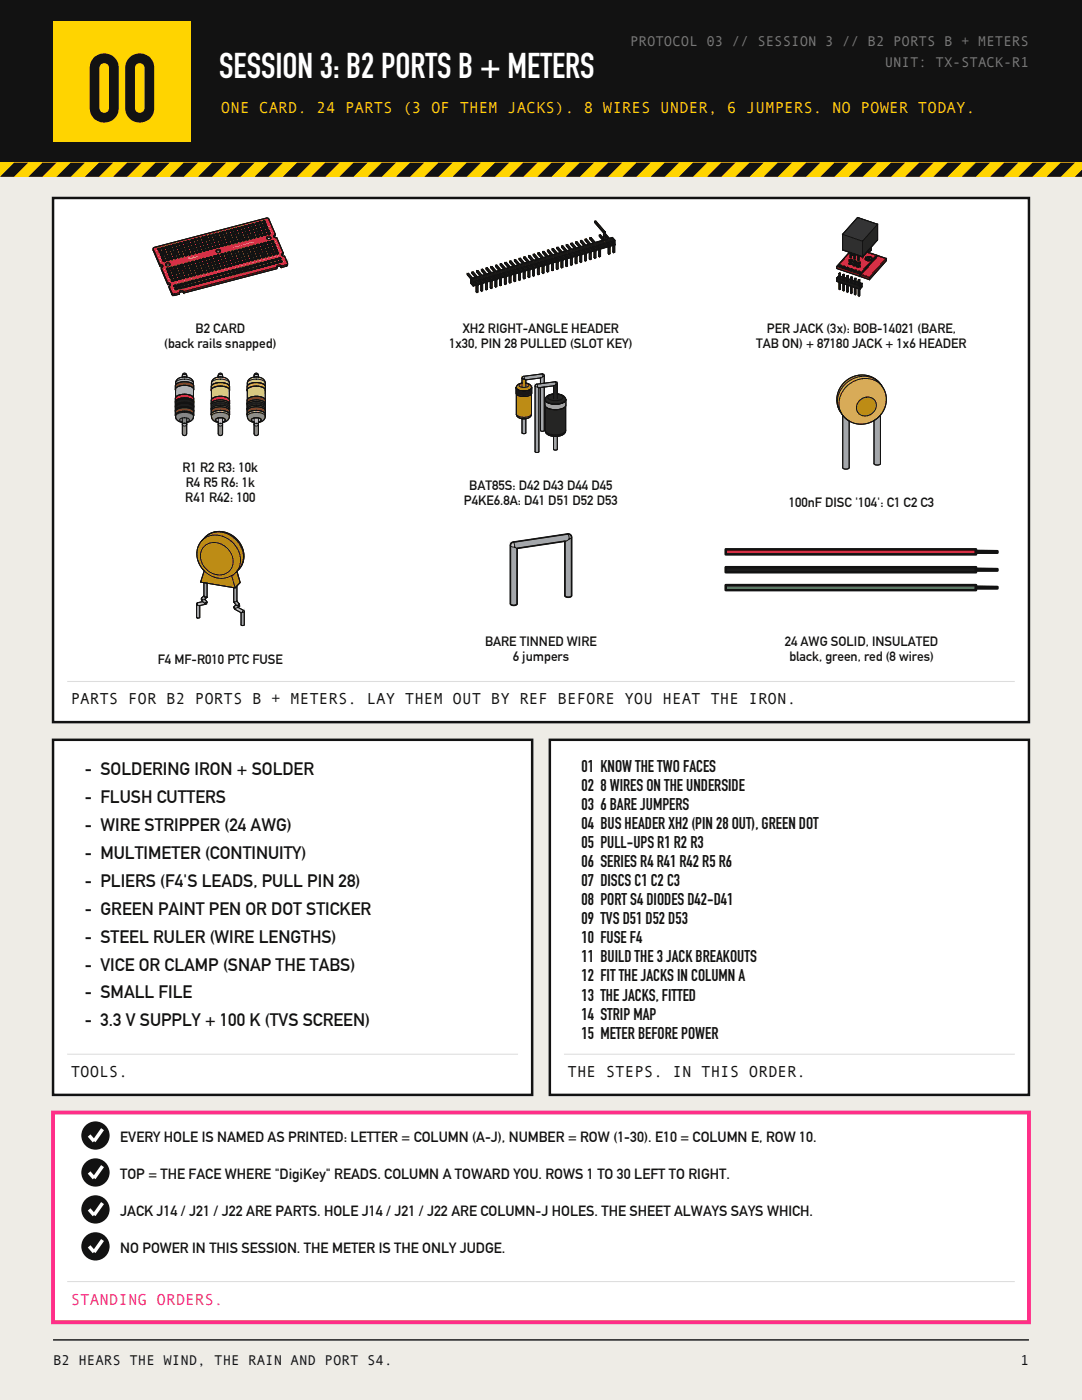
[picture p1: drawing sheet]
<svg xmlns="http://www.w3.org/2000/svg" width="216mm" height="279mm" viewBox="0 0 216 279" stroke-linecap="round" stroke-linejoin="round" font-family="sans-serif">
<defs><g id="words">
<text font-size="19" fill="#121212" x="17.3" y="24.3">00</text>
<text font-size="7.1" fill="#fff" x="43.7" y="15.5">SESSION 3: B2 PORTS B + METERS</text>
<g font-size="3.5" fill="#121212">
<text x="16.9" y="154.7">- SOLDERING IRON + SOLDER</text>
<text x="16.9" y="160.3">- FLUSH CUTTERS</text>
<text x="16.9" y="165.8">- WIRE STRIPPER (24 AWG)</text>
<text x="16.9" y="171.4">- MULTIMETER (CONTINUITY)</text>
<text x="16.9" y="177">- PLIERS (F4'S LEADS, PULL PIN 28)</text>
<text x="16.9" y="182.5">- GREEN PAINT PEN OR DOT STICKER</text>
<text x="16.9" y="188.1">- STEEL RULER (WIRE LENGTHS)</text>
<text x="16.9" y="193.7">- VICE OR CLAMP (SNAP THE TABS)</text>
<text x="16.9" y="199.3">- SMALL FILE</text>
<text x="16.9" y="204.8">- 3.3 V SUPPLY + 100 K (TVS SCREEN)</text>
</g>
<g font-size="3.4" fill="#121212">
<text x="116.1" y="154">01 KNOW THE TWO FACES</text>
<text x="116.1" y="157.8">02 8 WIRES ON THE UNDERSIDE</text>
<text x="116.1" y="161.6">03 6 BARE JUMPERS</text>
<text x="116.1" y="165.4">04 BUS HEADER XH2 (PIN 28 OUT), GREEN DOT</text>
<text x="116.1" y="169.2">05 PULL-UPS R1 R2 R3</text>
<text x="116.1" y="173">06 SERIES R4 R41 R42 R5 R6</text>
<text x="116.1" y="176.8">07 DISCS C1 C2 C3</text>
<text x="116.1" y="180.6">08 PORT S4 DIODES D42-D41</text>
<text x="116.1" y="184.5">09 TVS D51 D52 D53</text>
<text x="116.1" y="188.3">10 FUSE F4</text>
<text x="116.1" y="192.1">11 BUILD THE 3 JACK BREAKOUTS</text>
<text x="116.1" y="195.9">12 FIT THE JACKS IN COLUMN A</text>
<text x="116.1" y="199.7">13 THE JACKS, FITTED</text>
<text x="116.1" y="203.5">14 STRIP MAP</text>
<text x="116.1" y="207.3">15 METER BEFORE POWER</text>
</g>
<text font-size="3.2" fill="#ffd400" x="44.1" y="22.6">ONE CARD. 24 PARTS (3 OF THEM JACKS). 8 WIRES UNDER, 6 JUMPERS. NO POWER TODAY.</text>
<g font-size="3.2" fill="#121212">
<text x="14.1" y="140.6">PARTS FOR B2 PORTS B + METERS. LAY THEM OUT BY REF BEFORE YOU HEAT THE IRON.</text>
<text x="14.1" y="215">TOOLS.</text>
<text x="113.2" y="215">THE STEPS. IN THIS ORDER.</text>
</g>
<text font-size="3.2" fill="#ff2e88" x="14.1" y="260.3">STANDING ORDERS.</text>
<g font-size="2.9" fill="#121212">
<text x="24" y="227.9">EVERY HOLE IS NAMED AS PRINTED: LETTER = COLUMN (A-J), NUMBER = ROW (1-30). E10 = COLUMN E, ROW 10.</text>
<text x="24" y="235.2">TOP = THE FACE WHERE &quot;DigiKey&quot; READS. COLUMN A TOWARD YOU. ROWS 1 TO 30 LEFT TO RIGHT.</text>
<text x="24" y="242.6">JACK J14 / J21 / J22 ARE PARTS. HOLE J14 / J21 / J22 ARE COLUMN-J HOLES. THE SHEET ALWAYS SAYS WHICH.</text>
<text x="24" y="250">NO POWER IN THIS SESSION. THE METER IS THE ONLY JUDGE.</text>
</g>
<g font-size="2.8" fill="#7a7a7a">
<text x="125.7" y="9.2">PROTOCOL 03 // SESSION 3 // B2 PORTS B + METERS</text>
<text x="176.5" y="13.4">UNIT: TX-STACK-R1</text>
</g>
<g font-size="2.8" fill="#121212">
<text x="10.6" y="272.3">B2 HEARS THE WIND, THE RAIN AND PORT S4.</text>
<text x="203.6" y="272.3">1</text>
</g>
<g font-size="2.6" fill="#121212">
<text x="32.8" y="69.5">(back rails snapped)</text>
<text x="39" y="66.5">B2 CARD</text>
<text x="89.6" y="69.5">1x30, PIN 28 PULLED (SLOT KEY)</text>
<text x="92.3" y="66.5">XH2 RIGHT-ANGLE HEADER</text>
<text x="150.9" y="69.5">TAB ON) + 87180 JACK + 1x6 HEADER</text>
<text x="153" y="66.5">PER JACK (3x): BOB-14021 (BARE,</text>
<text x="36.4" y="94.2">R1 R2 R3: 10k</text>
<text x="37" y="100.1">R41 R42: 100</text>
<text x="37.1" y="97.2">R4 R5 R6: 1k</text>
<text x="92.6" y="100.7">P4KE6.8A: D41 D51 D52 D53</text>
<text x="93.6" y="97.7">BAT85S: D42 D43 D44 D45</text>
<text x="157.4" y="101.3">100nF DISC '104': C1 C2 C3</text>
<text x="96.8" y="128.9">BARE TINNED WIRE</text>
<text x="102.3" y="131.9">6 jumpers</text>
<text x="156.6" y="128.9">24 AWG SOLID, INSULATED</text>
<text x="157.5" y="131.9">black, green, red (8 wires)</text>
<text x="31.5" y="132.5">F4 MF-R010 PTC FUSE</text>
</g>
<g font-size=".5" fill="#fff">
<text x="56.3" y="51.6" transform="rotate(-15 56.3 51.6)">−</text>
<text x="56.5" y="52.2" transform="rotate(-15 56.5 52.2)">+</text>
<text x="34.2" y="57.4" transform="rotate(-15 34.2 57.4)">−</text>
<text x="34.5" y="58" transform="rotate(-15 34.5 58)">+</text>
</g>
<g font-size=".4" fill="#fff">
<text x="53.2" y="44.3" transform="rotate(-15 53.2 44.3)">J</text>
<text x="53.5" y="44.8" transform="rotate(-15 53.5 44.8)">I</text>
<text x="53.6" y="45.4" transform="rotate(-15 53.6 45.4)">H</text>
<text x="53.9" y="46" transform="rotate(-15 53.9 46)">G</text>
<text x="54.1" y="46.5" transform="rotate(-15 54.1 46.5)">F</text>
<text x="31.2" y="50" transform="rotate(-15 31.2 50)">J</text>
<text x="31.4" y="50.6" transform="rotate(-15 31.4 50.6)">I</text>
<text x="31.6" y="51.2" transform="rotate(-15 31.6 51.2)">H</text>
<text x="31.8" y="51.7" transform="rotate(-15 31.8 51.7)">G</text>
<text x="32.1" y="52.3" transform="rotate(-15 32.1 52.3)">F</text>
<text x="32.8" y="54" transform="rotate(-15 32.8 54)">E</text>
<text x="37.7" y="51.8" transform="rotate(-15 37.7 51.8)">DigiKey</text>
<text x="46.6" y="49.4" transform="rotate(-15 46.6 49.4)">SolderFul BreadBoard</text>
<text x="54.9" y="48.2" transform="rotate(-15 54.9 48.2)">E</text>
<text x="55.1" y="48.8" transform="rotate(-15 55.1 48.8)">D</text>
<text x="55.3" y="49.4" transform="rotate(-15 55.3 49.4)">C</text>
<text x="55.6" y="49.9" transform="rotate(-15 55.6 49.9)">B</text>
<text x="55.8" y="50.5" transform="rotate(-15 55.8 50.5)">A</text>
<text x="33" y="54.6" transform="rotate(-15 33 54.6)">D</text>
<text x="33.3" y="55.1" transform="rotate(-15 33.3 55.1)">C</text>
<text x="33.5" y="55.7" transform="rotate(-15 33.5 55.7)">B</text>
<text x="33.8" y="56.2" transform="rotate(-15 33.8 56.2)">A</text>
</g>
<g font-size=".3" fill="#fff">
<text x="37.4" y="48" transform="rotate(-15 37.4 48)">9</text>
<text x="38" y="47.8" transform="rotate(-15 38 47.8)">10</text>
<text x="38.7" y="47.6" transform="rotate(-15 38.7 47.6)">11</text>
<text x="39.4" y="47.5" transform="rotate(-15 39.4 47.5)">12</text>
<text x="40.1" y="47.3" transform="rotate(-15 40.1 47.3)">13</text>
<text x="40.9" y="47.1" transform="rotate(-15 40.9 47.1)">14</text>
<text x="41.6" y="46.9" transform="rotate(-15 41.6 46.9)">15</text>
<text x="42.3" y="46.7" transform="rotate(-15 42.3 46.7)">16</text>
<text x="43" y="46.5" transform="rotate(-15 43 46.5)">17</text>
<text x="43.7" y="46.3" transform="rotate(-15 43.7 46.3)">18</text>
<text x="44.5" y="46.1" transform="rotate(-15 44.5 46.1)">19</text>
<text x="45.2" y="46" transform="rotate(-15 45.2 46)">20</text>
<text x="45.9" y="45.8" transform="rotate(-15 45.9 45.8)">21</text>
<text x="46.6" y="45.6" transform="rotate(-15 46.6 45.6)">22</text>
<text x="47.3" y="45.4" transform="rotate(-15 47.3 45.4)">23</text>
<text x="48.1" y="45.2" transform="rotate(-15 48.1 45.2)">24</text>
<text x="48.8" y="45" transform="rotate(-15 48.8 45)">25</text>
<text x="49.5" y="44.8" transform="rotate(-15 49.5 44.8)">26</text>
<text x="50.2" y="44.6" transform="rotate(-15 50.2 44.6)">27</text>
<text x="50.9" y="44.4" transform="rotate(-15 50.9 44.4)">28</text>
<text x="51.7" y="44.3" transform="rotate(-15 51.7 44.3)">29</text>
<text x="52.4" y="44.1" transform="rotate(-15 52.4 44.1)">30</text>
<text x="31.6" y="49.5" transform="rotate(-15 31.6 49.5)">1</text>
<text x="32.3" y="49.3" transform="rotate(-15 32.3 49.3)">2</text>
<text x="33" y="49.1" transform="rotate(-15 33 49.1)">3</text>
<text x="33.8" y="48.9" transform="rotate(-15 33.8 48.9)">4</text>
<text x="34.5" y="48.8" transform="rotate(-15 34.5 48.8)">5</text>
<text x="35.2" y="48.6" transform="rotate(-15 35.2 48.6)">6</text>
<text x="35.9" y="48.4" transform="rotate(-15 35.9 48.4)">7</text>
<text x="36.6" y="48.2" transform="rotate(-15 36.6 48.2)">8</text>
<text x="45.3" y="53.8" transform="rotate(-15 45.3 53.8)">16</text>
<text x="46" y="53.6" transform="rotate(-15 46 53.6)">17</text>
<text x="46.8" y="53.5" transform="rotate(-15 46.8 53.5)">18</text>
<text x="47.5" y="53.3" transform="rotate(-15 47.5 53.3)">19</text>
<text x="48.2" y="53.1" transform="rotate(-15 48.2 53.1)">20</text>
<text x="48.9" y="52.9" transform="rotate(-15 48.9 52.9)">21</text>
<text x="49.6" y="52.7" transform="rotate(-15 49.6 52.7)">22</text>
<text x="50.4" y="52.5" transform="rotate(-15 50.4 52.5)">23</text>
<text x="51.1" y="52.3" transform="rotate(-15 51.1 52.3)">24</text>
<text x="51.8" y="52.1" transform="rotate(-15 51.8 52.1)">25</text>
<text x="52.5" y="51.9" transform="rotate(-15 52.5 51.9)">26</text>
<text x="53.2" y="51.8" transform="rotate(-15 53.2 51.8)">27</text>
<text x="54" y="51.6" transform="rotate(-15 54 51.6)">28</text>
<text x="54.7" y="51.4" transform="rotate(-15 54.7 51.4)">29</text>
<text x="55.4" y="51.2" transform="rotate(-15 55.4 51.2)">30</text>
<text x="34.6" y="56.6" transform="rotate(-15 34.6 56.6)">1</text>
<text x="35.3" y="56.4" transform="rotate(-15 35.3 56.4)">2</text>
<text x="36.1" y="56.3" transform="rotate(-15 36.1 56.3)">3</text>
<text x="36.8" y="56.1" transform="rotate(-15 36.8 56.1)">4</text>
<text x="37.5" y="55.9" transform="rotate(-15 37.5 55.9)">5</text>
<text x="38.2" y="55.7" transform="rotate(-15 38.2 55.7)">6</text>
<text x="38.9" y="55.5" transform="rotate(-15 38.9 55.5)">7</text>
<text x="39.7" y="55.3" transform="rotate(-15 39.7 55.3)">8</text>
<text x="40.4" y="55.1" transform="rotate(-15 40.4 55.1)">9</text>
<text x="41" y="55" transform="rotate(-15 41 55)">10</text>
<text x="41.7" y="54.8" transform="rotate(-15 41.7 54.8)">11</text>
<text x="42.4" y="54.6" transform="rotate(-15 42.4 54.6)">12</text>
<text x="43.2" y="54.4" transform="rotate(-15 43.2 54.4)">13</text>
<text x="43.9" y="54.2" transform="rotate(-15 43.9 54.2)">14</text>
<text x="44.6" y="54" transform="rotate(-15 44.6 54)">15</text>
</g>
</g></defs>
<path d="M0 0h215.9v279.4h-215.9z" fill-rule="evenodd" fill="#eeece6"/>
<path d="M0 0h215.9v32.5h-215.9z" fill-rule="evenodd" fill="#121212"/>
<g fill="#ffd400">
<path d="M10.6 4.2h27.5v24h-27.5z" fill-rule="evenodd"/>
<path d="M0 32.5h215.9v2.8h-215.9z" fill-rule="evenodd"/>
</g>
<path d="M0 32.5v2.8" fill="none" stroke="#121212" stroke-width=".2"/>
<g fill="#121212">
<path d="M2.8 32.5h2.8l-2.8 2.8h-2.8z" fill-rule="evenodd"/>
<path d="M8.5 32.5h2.8l-2.8 2.8h-2.9z" fill-rule="evenodd"/>
<path d="M14.1 32.5h2.8l-2.8 2.8h-2.8z" fill-rule="evenodd"/>
<path d="M19.8 32.5h2.8l-2.8 2.8h-2.9z" fill-rule="evenodd"/>
<path d="M25.4 32.5h2.8l-2.8 2.8h-2.8z" fill-rule="evenodd"/>
<path d="M31 32.5h2.9l-2.9 2.8h-2.8z" fill-rule="evenodd"/>
<path d="M36.7 32.5h2.8l-2.8 2.8h-2.8z" fill-rule="evenodd"/>
<path d="M42.3 32.5h2.9l-2.9 2.8h-2.8z" fill-rule="evenodd"/>
<path d="M48 32.5h2.8l-2.8 2.8h-2.8z" fill-rule="evenodd"/>
<path d="M53.6 32.5h2.8l-2.8 2.8h-2.8z" fill-rule="evenodd"/>
<path d="M59.3 32.5h2.8l-2.8 2.8h-2.9z" fill-rule="evenodd"/>
<path d="M62.1 35.3l2.8-2.8h2.8l-2.8 2.8z" fill-rule="evenodd"/>
<path d="M70.6 32.5h2.8l-2.8 2.8h-2.9z" fill-rule="evenodd"/>
<path d="M76.2 32.5h2.8l-2.8 2.8h-2.8z" fill-rule="evenodd"/>
<path d="M81.8 32.5h2.9l-2.9 2.8h-2.8z" fill-rule="evenodd"/>
<path d="M87.5 32.5h2.8l-2.8 2.8h-2.8z" fill-rule="evenodd"/>
<path d="M93.1 32.5h2.9l-2.9 2.8h-2.8z" fill-rule="evenodd"/>
<path d="M98.8 32.5h2.8l-2.8 2.8h-2.8z" fill-rule="evenodd"/>
<path d="M104.4 32.5h2.8l-2.8 2.8h-2.8z" fill-rule="evenodd"/>
<path d="M110.1 32.5h2.8l-2.8 2.8h-2.9z" fill-rule="evenodd"/>
<path d="M115.7 32.5h2.8l-2.8 2.8h-2.8z" fill-rule="evenodd"/>
<path d="M121.4 32.5h2.8l-2.8 2.8h-2.9z" fill-rule="evenodd"/>
<path d="M127 32.5h2.8l-2.8 2.8h-2.8z" fill-rule="evenodd"/>
<path d="M132.6 32.5h2.9l-2.9 2.8h-2.8z" fill-rule="evenodd"/>
<path d="M138.3 32.5h2.8l-2.8 2.8h-2.8z" fill-rule="evenodd"/>
<path d="M143.9 32.5h2.9l-2.9 2.8h-2.8z" fill-rule="evenodd"/>
<path d="M149.6 32.5h2.8l-2.8 2.8h-2.8z" fill-rule="evenodd"/>
<path d="M155.2 32.5h2.8l-2.8 2.8h-2.8z" fill-rule="evenodd"/>
<path d="M160.9 32.5h2.8l-2.8 2.8h-2.9z" fill-rule="evenodd"/>
<path d="M166.5 32.5h2.8l-2.8 2.8h-2.8z" fill-rule="evenodd"/>
<path d="M172.2 32.5h2.8l-2.8 2.8h-2.9z" fill-rule="evenodd"/>
<path d="M177.8 32.5h2.8l-2.8 2.8h-2.8z" fill-rule="evenodd"/>
<path d="M183.4 32.5h2.9l-2.9 2.8h-2.8z" fill-rule="evenodd"/>
<path d="M189.1 32.5h2.8l-2.8 2.8h-2.8z" fill-rule="evenodd"/>
<path d="M194.7 32.5h2.9l-2.9 2.8h-2.8z" fill-rule="evenodd"/>
<path d="M200.4 32.5h2.8l-2.8 2.8h-2.8z" fill-rule="evenodd"/>
<path d="M206 32.5h2.8l-2.8 2.8h-2.8z" fill-rule="evenodd"/>
<path d="M211.7 32.5h2.8l-2.8 2.8h-2.9z" fill-rule="evenodd"/>
<path d="M215.9 32.5v2.8h-1.4z" fill-rule="evenodd"/>
</g>
<path d="M10.6 267.4h194.7" fill="none" stroke="#121212" stroke-width=".28"/>
<path d="M10.6 39.5h194.7v104.6h-194.7z" fill-rule="evenodd" fill="#fff" stroke="#121212" stroke-width=".49"/>
<path d="M13.4 136h189.1" fill="none" stroke="#ddd" stroke-width=".21"/>
<path d="M34.8 58.7l1-.3v.3l-1 .3zM35.9 58.1l.6-.1 .2 .2v.3a.49 .49 0 0 0-.9 0zM36.7 58.2l18.6-4.9v.3l-18.6 4.9zM55.3 53l.6-.1 .2 .2v.3a.49 .49 0 0 0-.8 0zM56.1 53.1l1-.3v.3l-1 .3zM57.4 52.6v.3l-.3 .2v-.3zM56.3 50.6l.2-.2v.3l-.3 .2zM54.7 46.9l.2-.1v.3l-.2 .1zM33.1 52.5a.43 .43 0 0 1 .5-.1 .43 .43 0 0 1 .3 .5 .51 .51 0 0 0-.8 0zM43.2 49.9a.43 .43 0 0 1 .5-.1 .43 .43 0 0 1 .3 .5 .51 .51 0 0 0-.8 0zM53.3 47.3a.43 .43 0 0 1 .5-.2 .43 .43 0 0 1 .2 .5 .51 .51 0 0 0-.8 0zM35 57.6a.15 .15 0 0 1 .3 0 .15 .15 0 0 1-.3 0zM35.7 57.5a.15 .15 0 0 1 .3 0 .15 .15 0 0 1-.3 0zM36.5 57.3a.14 .14 0 0 1 .2 0 .14 .14 0 0 1-.2 0zM37.2 57.1a.14 .14 0 0 1 .2 0 .14 .14 0 0 1-.2 0zM34.8 57.1a.14 .14 0 0 1 .2 0 .14 .14 0 0 1-.2 0zM35.5 56.9a.15 .15 0 0 1 .3 0 .15 .15 0 0 1-.3 0zM36.2 56.7a.15 .15 0 0 1 .3 0 .15 .15 0 0 1-.3 0zM36.9 56.5a.15 .15 0 0 1 .3 0 .15 .15 0 0 1-.3 0zM37.9 56.9a.15 .15 0 0 1 .3 0 .15 .15 0 0 1-.3 0zM38.6 56.7a.15 .15 0 0 1 .3 0 .15 .15 0 0 1-.3 0zM39.3 56.5a.15 .15 0 0 1 .3 0 .15 .15 0 0 1-.3 0zM40.1 56.3a.14 .14 0 0 1 .2 0 .14 .14 0 0 1-.2 0zM37.7 56.3a.14 .14 0 0 1 .2 0 .14 .14 0 0 1-.2 0zM38.4 56.1a.14 .14 0 0 1 .2 0 .14 .14 0 0 1-.2 0zM39.1 56a.15 .15 0 0 1 .3 0 .15 .15 0 0 1-.3 0zM39.8 55.8a.15 .15 0 0 1 .3 0 .15 .15 0 0 1-.3 0zM34.3 56a.15 .15 0 0 1 .3 0 .15 .15 0 0 1-.3 0zM35 55.8a.15 .15 0 0 1 .3 0 .15 .15 0 0 1-.3 0zM35.7 55.6a.15 .15 0 0 1 .3 0 .15 .15 0 0 1-.3 0zM36.5 55.4a.14 .14 0 0 1 .2 0 .14 .14 0 0 1-.2 0zM37.2 55.2a.14 .14 0 0 1 .2 0 .14 .14 0 0 1-.2 0zM37.9 55a.15 .15 0 0 1 .3 0 .15 .15 0 0 1-.3 0zM38.6 54.8a.15 .15 0 0 1 .3 0 .15 .15 0 0 1-.3 0zM39.3 54.6a.15 .15 0 0 1 .3 0 .15 .15 0 0 1-.3 0zM40.8 56.1a.14 .14 0 0 1 .2 0 .14 .14 0 0 1-.2 0zM41.5 56a.15 .15 0 0 1 .3 0 .15 .15 0 0 1-.3 0zM42.2 55.8a.15 .15 0 0 1 .3 0 .15 .15 0 0 1-.3 0zM40.5 55.6a.15 .15 0 0 1 .3 0 .15 .15 0 0 1-.3 0zM41.2 55.4a.15 .15 0 0 1 .3 0 .15 .15 0 0 1-.3 0zM42 55.2a.14 .14 0 0 1 .2 0 .14 .14 0 0 1-.2 0zM42.9 55.6a.15 .15 0 0 1 .3 0 .15 .15 0 0 1-.3 0zM43.7 55.4a.14 .14 0 0 1 .2 0 .14 .14 0 0 1-.2 0zM44.4 55.2a.14 .14 0 0 1 .2 0 .14 .14 0 0 1-.2 0zM45.1 55a.15 .15 0 0 1 .3 0 .15 .15 0 0 1-.3 0zM42.7 55a.15 .15 0 0 1 .3 0 .15 .15 0 0 1-.3 0zM43.4 54.8a.15 .15 0 0 1 .3 0 .15 .15 0 0 1-.3 0zM44.1 54.6a.15 .15 0 0 1 .3 0 .15 .15 0 0 1-.3 0zM44.8 54.4a.15 .15 0 0 1 .3 0 .15 .15 0 0 1-.3 0zM40.1 54.4a.14 .14 0 0 1 .2 0 .14 .14 0 0 1-.2 0zM40.8 54.3a.14 .14 0 0 1 .2 0 .14 .14 0 0 1-.2 0zM41.5 54.1a.15 .15 0 0 1 .3 0 .15 .15 0 0 1-.3 0zM42.2 53.9a.15 .15 0 0 1 .3 0 .15 .15 0 0 1-.3 0zM42.9 53.7a.15 .15 0 0 1 .3 0 .15 .15 0 0 1-.3 0zM43.7 53.5a.14 .14 0 0 1 .2 0 .14 .14 0 0 1-.2 0zM44.4 53.3a.14 .14 0 0 1 .2 0 .14 .14 0 0 1-.2 0zM34.1 55.4a.14 .14 0 0 1 .2 0 .14 .14 0 0 1-.2 0zM34.8 55.2a.14 .14 0 0 1 .2 0 .14 .14 0 0 1-.2 0zM35.5 55a.15 .15 0 0 1 .3 0 .15 .15 0 0 1-.3 0zM36.2 54.8a.15 .15 0 0 1 .3 0 .15 .15 0 0 1-.3 0zM33.8 54.8a.15 .15 0 0 1 .3 0 .15 .15 0 0 1-.3 0zM34.5 54.6a.15 .15 0 0 1 .3 0 .15 .15 0 0 1-.3 0zM35.3 54.4a.14 .14 0 0 1 .2 0 .14 .14 0 0 1-.2 0zM36 54.3a.14 .14 0 0 1 .2 0 .14 .14 0 0 1-.2 0zM36.9 54.6a.15 .15 0 0 1 .3 0 .15 .15 0 0 1-.3 0zM37.7 54.4a.14 .14 0 0 1 .2 0 .14 .14 0 0 1-.2 0zM38.4 54.3a.14 .14 0 0 1 .2 0 .14 .14 0 0 1-.2 0zM39.1 54.1a.15 .15 0 0 1 .3 0 .15 .15 0 0 1-.3 0zM36.7 54.1a.15 .15 0 0 1 .3 0 .15 .15 0 0 1-.3 0zM37.4 53.9a.15 .15 0 0 1 .3 0 .15 .15 0 0 1-.3 0zM38.1 53.7a.15 .15 0 0 1 .3 0 .15 .15 0 0 1-.3 0zM38.9 53.5a.14 .14 0 0 1 .2 0 .14 .14 0 0 1-.2 0zM33.6 54.3a.14 .14 0 0 1 .2 0 .14 .14 0 0 1-.2 0zM34.3 54.1a.15 .15 0 0 1 .3 0 .15 .15 0 0 1-.3 0zM35 53.9a.15 .15 0 0 1 .3 0 .15 .15 0 0 1-.3 0zM35.7 53.7a.15 .15 0 0 1 .3 0 .15 .15 0 0 1-.3 0zM36.5 53.5a.14 .14 0 0 1 .2 0 .14 .14 0 0 1-.2 0zM37.2 53.3a.14 .14 0 0 1 .2 0 .14 .14 0 0 1-.2 0zM37.9 53.1a.15 .15 0 0 1 .3 0 .15 .15 0 0 1-.3 0zM38.6 52.9a.15 .15 0 0 1 .3 0 .15 .15 0 0 1-.3 0zM39.8 53.9a.15 .15 0 0 1 .3 0 .15 .15 0 0 1-.3 0zM40.5 53.7a.15 .15 0 0 1 .3 0 .15 .15 0 0 1-.3 0zM41.2 53.5a.15 .15 0 0 1 .3 0 .15 .15 0 0 1-.3 0zM39.6 53.3a.14 .14 0 0 1 .2 0 .14 .14 0 0 1-.2 0zM40.3 53.1a.15 .15 0 0 1 .3 0 .15 .15 0 0 1-.3 0zM41 52.9a.15 .15 0 0 1 .3 0 .15 .15 0 0 1-.3 0zM42 53.3a.14 .14 0 0 1 .2 0 .14 .14 0 0 1-.2 0zM42.7 53.1a.15 .15 0 0 1 .3 0 .15 .15 0 0 1-.3 0zM43.4 52.9a.15 .15 0 0 1 .3 0 .15 .15 0 0 1-.3 0zM44.1 52.8a.15 .15 0 0 1 .3 0 .15 .15 0 0 1-.3 0zM41.7 52.8a.15 .15 0 0 1 .3 0 .15 .15 0 0 1-.3 0zM42.4 52.6a.15 .15 0 0 1 .3 0 .15 .15 0 0 1-.3 0zM43.2 52.4a.14 .14 0 0 1 .2 0 .14 .14 0 0 1-.2 0zM43.9 52.2a.15 .15 0 0 1 .3 0 .15 .15 0 0 1-.3 0zM39.3 52.8a.15 .15 0 0 1 .3 0 .15 .15 0 0 1-.3 0zM40.1 52.6a.14 .14 0 0 1 .2 0 .14 .14 0 0 1-.2 0zM40.8 52.4a.14 .14 0 0 1 .2 0 .14 .14 0 0 1-.2 0zM41.5 52.2a.15 .15 0 0 1 .3 0 .15 .15 0 0 1-.3 0zM42.2 52a.15 .15 0 0 1 .3 0 .15 .15 0 0 1-.3 0zM42.9 51.8a.15 .15 0 0 1 .3 0 .15 .15 0 0 1-.3 0zM43.7 51.6a.14 .14 0 0 1 .2 0 .14 .14 0 0 1-.2 0zM45.8 54.8a.15 .15 0 0 1 .3 0 .15 .15 0 0 1-.3 0zM46.5 54.6a.15 .15 0 0 1 .3 0 .15 .15 0 0 1-.3 0zM47.2 54.4a.15 .15 0 0 1 .3 0 .15 .15 0 0 1-.3 0zM48 54.3a.14 .14 0 0 1 .2 0 .14 .14 0 0 1-.2 0zM45.6 54.3a.14 .14 0 0 1 .2 0 .14 .14 0 0 1-.2 0zM46.3 54.1a.15 .15 0 0 1 .3 0 .15 .15 0 0 1-.3 0zM47 53.9a.15 .15 0 0 1 .3 0 .15 .15 0 0 1-.3 0zM47.7 53.7a.15 .15 0 0 1 .3 0 .15 .15 0 0 1-.3 0zM48.7 54.1a.15 .15 0 0 1 .3 0 .15 .15 0 0 1-.3 0zM49.4 53.9a.15 .15 0 0 1 .3 0 .15 .15 0 0 1-.3 0zM50.1 53.7a.15 .15 0 0 1 .3 0 .15 .15 0 0 1-.3 0zM48.4 53.5a.15 .15 0 0 1 .3 0 .15 .15 0 0 1-.3 0zM49.2 53.3a.14 .14 0 0 1 .2 0 .14 .14 0 0 1-.2 0zM49.9 53.1a.15 .15 0 0 1 .3 0 .15 .15 0 0 1-.3 0zM45.1 53.1a.15 .15 0 0 1 .3 0 .15 .15 0 0 1-.3 0zM45.8 52.9a.15 .15 0 0 1 .3 0 .15 .15 0 0 1-.3 0zM46.5 52.8a.15 .15 0 0 1 .3 0 .15 .15 0 0 1-.3 0zM47.2 52.6a.15 .15 0 0 1 .3 0 .15 .15 0 0 1-.3 0zM48 52.4a.14 .14 0 0 1 .2 0 .14 .14 0 0 1-.2 0zM48.7 52.2a.15 .15 0 0 1 .3 0 .15 .15 0 0 1-.3 0zM49.4 52a.15 .15 0 0 1 .3 0 .15 .15 0 0 1-.3 0zM50.8 53.5a.15 .15 0 0 1 .3 0 .15 .15 0 0 1-.3 0zM51.6 53.3a.14 .14 0 0 1 .2 0 .14 .14 0 0 1-.2 0zM52.3 53.1a.15 .15 0 0 1 .3 0 .15 .15 0 0 1-.3 0zM53 52.9a.15 .15 0 0 1 .3 0 .15 .15 0 0 1-.3 0zM50.6 52.9a.15 .15 0 0 1 .3 0 .15 .15 0 0 1-.3 0zM51.3 52.8a.15 .15 0 0 1 .3 0 .15 .15 0 0 1-.3 0zM52 52.6a.15 .15 0 0 1 .3 0 .15 .15 0 0 1-.3 0zM52.8 52.4a.14 .14 0 0 1 .2 0 .14 .14 0 0 1-.2 0zM53.7 52.8a.15 .15 0 0 1 .3 0 .15 .15 0 0 1-.3 0zM54.4 52.6a.15 .15 0 0 1 .3 0 .15 .15 0 0 1-.3 0zM55.2 52.4a.14 .14 0 0 1 .2 0 .14 .14 0 0 1-.2 0zM55.9 52.2a.15 .15 0 0 1 .3 0 .15 .15 0 0 1-.3 0zM53.5 52.2a.15 .15 0 0 1 .3 0 .15 .15 0 0 1-.3 0zM54.2 52a.15 .15 0 0 1 .3 0 .15 .15 0 0 1-.3 0zM54.9 51.8a.15 .15 0 0 1 .3 0 .15 .15 0 0 1-.3 0zM55.6 51.6a.15 .15 0 0 1 .3 0 .15 .15 0 0 1-.3 0zM50.1 51.8a.15 .15 0 0 1 .3 0 .15 .15 0 0 1-.3 0zM50.8 51.6a.15 .15 0 0 1 .3 0 .15 .15 0 0 1-.3 0zM51.6 51.4a.14 .14 0 0 1 .2 0 .14 .14 0 0 1-.2 0zM52.3 51.2a.15 .15 0 0 1 .3 0 .15 .15 0 0 1-.3 0zM53 51.1a.15 .15 0 0 1 .3 0 .15 .15 0 0 1-.3 0zM53.7 50.9a.15 .15 0 0 1 .3 0 .15 .15 0 0 1-.3 0zM54.4 50.7a.15 .15 0 0 1 .3 0 .15 .15 0 0 1-.3 0zM55.2 50.5a.14 .14 0 0 1 .2 0 .14 .14 0 0 1-.2 0zM44.8 52.6a.15 .15 0 0 1 .3 0 .15 .15 0 0 1-.3 0zM45.6 52.4a.14 .14 0 0 1 .2 0 .14 .14 0 0 1-.2 0zM46.3 52.2a.15 .15 0 0 1 .3 0 .15 .15 0 0 1-.3 0zM47 52a.15 .15 0 0 1 .3 0 .15 .15 0 0 1-.3 0zM44.6 52a.15 .15 0 0 1 .3 0 .15 .15 0 0 1-.3 0zM45.3 51.8a.15 .15 0 0 1 .3 0 .15 .15 0 0 1-.3 0zM46 51.6a.15 .15 0 0 1 .3 0 .15 .15 0 0 1-.3 0zM46.8 51.4a.14 .14 0 0 1 .2 0 .14 .14 0 0 1-.2 0zM47.7 51.8a.15 .15 0 0 1 .3 0 .15 .15 0 0 1-.3 0zM48.4 51.6a.15 .15 0 0 1 .3 0 .15 .15 0 0 1-.3 0zM49.2 51.4a.14 .14 0 0 1 .2 0 .14 .14 0 0 1-.2 0zM47.5 51.2a.15 .15 0 0 1 .3 0 .15 .15 0 0 1-.3 0zM48.2 51.1a.15 .15 0 0 1 .3 0 .15 .15 0 0 1-.3 0zM48.9 50.9a.15 .15 0 0 1 .3 0 .15 .15 0 0 1-.3 0zM44.4 51.4a.14 .14 0 0 1 .2 0 .14 .14 0 0 1-.2 0zM45.1 51.2a.15 .15 0 0 1 .3 0 .15 .15 0 0 1-.3 0zM45.8 51.1a.15 .15 0 0 1 .3 0 .15 .15 0 0 1-.3 0zM46.5 50.9a.15 .15 0 0 1 .3 0 .15 .15 0 0 1-.3 0zM47.2 50.7a.15 .15 0 0 1 .3 0 .15 .15 0 0 1-.3 0zM48 50.5a.14 .14 0 0 1 .2 0 .14 .14 0 0 1-.2 0zM48.7 50.3a.15 .15 0 0 1 .3 0 .15 .15 0 0 1-.3 0zM49.9 51.2a.15 .15 0 0 1 .3 0 .15 .15 0 0 1-.3 0zM50.6 51.1a.15 .15 0 0 1 .3 0 .15 .15 0 0 1-.3 0zM51.3 50.9a.15 .15 0 0 1 .3 0 .15 .15 0 0 1-.3 0zM52 50.7a.15 .15 0 0 1 .3 0 .15 .15 0 0 1-.3 0zM49.6 50.7a.15 .15 0 0 1 .3 0 .15 .15 0 0 1-.3 0zM50.4 50.5a.14 .14 0 0 1 .2 0 .14 .14 0 0 1-.2 0zM51.1 50.3a.15 .15 0 0 1 .3 0 .15 .15 0 0 1-.3 0zM51.8 50.1a.15 .15 0 0 1 .3 0 .15 .15 0 0 1-.3 0zM52.8 50.5a.14 .14 0 0 1 .2 0 .14 .14 0 0 1-.2 0zM53.5 50.3a.15 .15 0 0 1 .3 0 .15 .15 0 0 1-.3 0zM54.2 50.1a.15 .15 0 0 1 .3 0 .15 .15 0 0 1-.3 0zM54.9 49.9a.15 .15 0 0 1 .3 0 .15 .15 0 0 1-.3 0zM52.5 49.9a.15 .15 0 0 1 .3 0 .15 .15 0 0 1-.3 0zM53.2 49.7a.15 .15 0 0 1 .3 0 .15 .15 0 0 1-.3 0zM54 49.6a.14 .14 0 0 1 .2 0 .14 .14 0 0 1-.2 0zM54.7 49.4a.15 .15 0 0 1 .3 0 .15 .15 0 0 1-.3 0zM49.4 50.1a.15 .15 0 0 1 .3 0 .15 .15 0 0 1-.3 0zM50.1 49.9a.15 .15 0 0 1 .3 0 .15 .15 0 0 1-.3 0zM50.8 49.7a.15 .15 0 0 1 .3 0 .15 .15 0 0 1-.3 0zM51.6 49.6a.14 .14 0 0 1 .2 0 .14 .14 0 0 1-.2 0zM52.3 49.4a.15 .15 0 0 1 .3 0 .15 .15 0 0 1-.3 0zM53 49.2a.15 .15 0 0 1 .3 0 .15 .15 0 0 1-.3 0zM53.7 49a.15 .15 0 0 1 .3 0 .15 .15 0 0 1-.3 0zM54.4 48.8a.15 .15 0 0 1 .3 0 .15 .15 0 0 1-.3 0zM33.3 53.7a.15 .15 0 0 1 .3 0 .15 .15 0 0 1-.3 0zM34.1 53.5a.14 .14 0 0 1 .2 0 .14 .14 0 0 1-.2 0zM34.8 53.3a.14 .14 0 0 1 .2 0 .14 .14 0 0 1-.2 0zM35.5 53.1a.15 .15 0 0 1 .3 0 .15 .15 0 0 1-.3 0zM36.2 52.9a.15 .15 0 0 1 .3 0 .15 .15 0 0 1-.3 0zM36.9 52.8a.15 .15 0 0 1 .3 0 .15 .15 0 0 1-.3 0zM37.7 52.6a.14 .14 0 0 1 .2 0 .14 .14 0 0 1-.2 0zM38.4 52.4a.14 .14 0 0 1 .2 0 .14 .14 0 0 1-.2 0zM32.6 52a.15 .15 0 0 1 .3 0 .15 .15 0 0 1-.3 0zM33.3 51.8a.15 .15 0 0 1 .3 0 .15 .15 0 0 1-.3 0zM34.1 51.6a.14 .14 0 0 1 .2 0 .14 .14 0 0 1-.2 0zM34.8 51.4a.14 .14 0 0 1 .2 0 .14 .14 0 0 1-.2 0zM35.5 51.2a.15 .15 0 0 1 .3 0 .15 .15 0 0 1-.3 0zM36.2 51.1a.15 .15 0 0 1 .3 0 .15 .15 0 0 1-.3 0zM36.9 50.9a.15 .15 0 0 1 .3 0 .15 .15 0 0 1-.3 0zM37.7 50.7a.14 .14 0 0 1 .2 0 .14 .14 0 0 1-.2 0zM39.1 52.2a.15 .15 0 0 1 .3 0 .15 .15 0 0 1-.3 0zM39.8 52a.15 .15 0 0 1 .3 0 .15 .15 0 0 1-.3 0zM40.5 51.8a.15 .15 0 0 1 .3 0 .15 .15 0 0 1-.3 0zM41.2 51.6a.15 .15 0 0 1 .3 0 .15 .15 0 0 1-.3 0zM42 51.4a.14 .14 0 0 1 .2 0 .14 .14 0 0 1-.2 0zM42.7 51.2a.15 .15 0 0 1 .3 0 .15 .15 0 0 1-.3 0zM43.4 51.1a.15 .15 0 0 1 .3 0 .15 .15 0 0 1-.3 0zM38.4 50.5a.14 .14 0 0 1 .2 0 .14 .14 0 0 1-.2 0zM39.1 50.3a.15 .15 0 0 1 .3 0 .15 .15 0 0 1-.3 0zM39.8 50.1a.15 .15 0 0 1 .3 0 .15 .15 0 0 1-.3 0zM40.5 49.9a.15 .15 0 0 1 .3 0 .15 .15 0 0 1-.3 0zM41.2 49.7a.15 .15 0 0 1 .3 0 .15 .15 0 0 1-.3 0zM42 49.6a.14 .14 0 0 1 .2 0 .14 .14 0 0 1-.2 0zM42.7 49.4a.15 .15 0 0 1 .3 0 .15 .15 0 0 1-.3 0zM32.4 51.4a.14 .14 0 0 1 .2 0 .14 .14 0 0 1-.2 0zM33.1 51.2a.15 .15 0 0 1 .3 0 .15 .15 0 0 1-.3 0zM33.8 51.1a.15 .15 0 0 1 .3 0 .15 .15 0 0 1-.3 0zM34.5 50.9a.15 .15 0 0 1 .3 0 .15 .15 0 0 1-.3 0zM32.1 50.9a.15 .15 0 0 1 .3 0 .15 .15 0 0 1-.3 0zM32.9 50.7a.14 .14 0 0 1 .2 0 .14 .14 0 0 1-.2 0zM33.6 50.5a.14 .14 0 0 1 .2 0 .14 .14 0 0 1-.2 0zM34.3 50.3a.15 .15 0 0 1 .3 0 .15 .15 0 0 1-.3 0zM35.3 50.7a.14 .14 0 0 1 .2 0 .14 .14 0 0 1-.2 0zM36 50.5a.14 .14 0 0 1 .2 0 .14 .14 0 0 1-.2 0zM36.7 50.3a.15 .15 0 0 1 .3 0 .15 .15 0 0 1-.3 0zM37.4 50.1a.15 .15 0 0 1 .3 0 .15 .15 0 0 1-.3 0zM35 50.1a.15 .15 0 0 1 .3 0 .15 .15 0 0 1-.3 0zM35.7 49.9a.15 .15 0 0 1 .3 0 .15 .15 0 0 1-.3 0zM36.5 49.7a.14 .14 0 0 1 .2 0 .14 .14 0 0 1-.2 0zM37.2 49.6a.14 .14 0 0 1 .2 0 .14 .14 0 0 1-.2 0zM31.9 50.3a.15 .15 0 0 1 .3 0 .15 .15 0 0 1-.3 0zM32.6 50.1a.15 .15 0 0 1 .3 0 .15 .15 0 0 1-.3 0zM33.3 49.9a.15 .15 0 0 1 .3 0 .15 .15 0 0 1-.3 0zM34.1 49.7a.14 .14 0 0 1 .2 0 .14 .14 0 0 1-.2 0zM31.7 49.7a.14 .14 0 0 1 .2 0 .14 .14 0 0 1-.2 0zM32.4 49.6a.14 .14 0 0 1 .2 0 .14 .14 0 0 1-.2 0zM33.1 49.4a.15 .15 0 0 1 .3 0 .15 .15 0 0 1-.3 0zM33.8 49.2a.15 .15 0 0 1 .3 0 .15 .15 0 0 1-.3 0zM34.8 49.6a.14 .14 0 0 1 .2 0 .14 .14 0 0 1-.2 0zM35.5 49.4a.15 .15 0 0 1 .3 0 .15 .15 0 0 1-.3 0zM36.2 49.2a.15 .15 0 0 1 .3 0 .15 .15 0 0 1-.3 0zM36.9 49a.15 .15 0 0 1 .3 0 .15 .15 0 0 1-.3 0zM34.5 49a.15 .15 0 0 1 .3 0 .15 .15 0 0 1-.3 0zM35.3 48.8a.14 .14 0 0 1 .2 0 .14 .14 0 0 1-.2 0zM36 48.6a.14 .14 0 0 1 .2 0 .14 .14 0 0 1-.2 0zM36.7 48.4a.15 .15 0 0 1 .3 0 .15 .15 0 0 1-.3 0zM38.1 49.9a.15 .15 0 0 1 .3 0 .15 .15 0 0 1-.3 0zM38.9 49.7a.14 .14 0 0 1 .2 0 .14 .14 0 0 1-.2 0zM39.6 49.6a.14 .14 0 0 1 .2 0 .14 .14 0 0 1-.2 0zM37.9 49.4a.15 .15 0 0 1 .3 0 .15 .15 0 0 1-.3 0zM38.6 49.2a.15 .15 0 0 1 .3 0 .15 .15 0 0 1-.3 0zM39.3 49a.15 .15 0 0 1 .3 0 .15 .15 0 0 1-.3 0zM40.3 49.4a.15 .15 0 0 1 .3 0 .15 .15 0 0 1-.3 0zM41 49.2a.15 .15 0 0 1 .3 0 .15 .15 0 0 1-.3 0zM41.7 49a.15 .15 0 0 1 .3 0 .15 .15 0 0 1-.3 0zM42.4 48.8a.15 .15 0 0 1 .3 0 .15 .15 0 0 1-.3 0zM40.1 48.8a.14 .14 0 0 1 .2 0 .14 .14 0 0 1-.2 0zM40.8 48.6a.14 .14 0 0 1 .2 0 .14 .14 0 0 1-.2 0zM41.5 48.4a.15 .15 0 0 1 .3 0 .15 .15 0 0 1-.3 0zM42.2 48.2a.15 .15 0 0 1 .3 0 .15 .15 0 0 1-.3 0zM37.7 48.8a.14 .14 0 0 1 .2 0 .14 .14 0 0 1-.2 0zM38.4 48.6a.14 .14 0 0 1 .2 0 .14 .14 0 0 1-.2 0zM39.1 48.4a.15 .15 0 0 1 .3 0 .15 .15 0 0 1-.3 0zM37.4 48.2a.15 .15 0 0 1 .3 0 .15 .15 0 0 1-.3 0zM38.1 48a.15 .15 0 0 1 .3 0 .15 .15 0 0 1-.3 0zM38.9 47.9a.14 .14 0 0 1 .2 0 .14 .14 0 0 1-.2 0zM39.8 48.2a.15 .15 0 0 1 .3 0 .15 .15 0 0 1-.3 0zM40.5 48a.15 .15 0 0 1 .3 0 .15 .15 0 0 1-.3 0zM41.2 47.9a.15 .15 0 0 1 .3 0 .15 .15 0 0 1-.3 0zM42 47.7a.14 .14 0 0 1 .2 0 .14 .14 0 0 1-.2 0zM39.6 47.7a.14 .14 0 0 1 .2 0 .14 .14 0 0 1-.2 0zM40.3 47.5a.15 .15 0 0 1 .3 0 .15 .15 0 0 1-.3 0zM41 47.3a.15 .15 0 0 1 .3 0 .15 .15 0 0 1-.3 0zM41.7 47.1a.15 .15 0 0 1 .3 0 .15 .15 0 0 1-.3 0zM44.1 50.9a.15 .15 0 0 1 .3 0 .15 .15 0 0 1-.3 0zM44.8 50.7a.15 .15 0 0 1 .3 0 .15 .15 0 0 1-.3 0zM45.6 50.5a.14 .14 0 0 1 .2 0 .14 .14 0 0 1-.2 0zM46.3 50.3a.15 .15 0 0 1 .3 0 .15 .15 0 0 1-.3 0zM47 50.1a.15 .15 0 0 1 .3 0 .15 .15 0 0 1-.3 0zM47.7 49.9a.15 .15 0 0 1 .3 0 .15 .15 0 0 1-.3 0zM48.4 49.7a.15 .15 0 0 1 .3 0 .15 .15 0 0 1-.3 0zM43.4 49.2a.15 .15 0 0 1 .3 0 .15 .15 0 0 1-.3 0zM44.1 49a.15 .15 0 0 1 .3 0 .15 .15 0 0 1-.3 0zM44.8 48.8a.15 .15 0 0 1 .3 0 .15 .15 0 0 1-.3 0zM45.6 48.6a.14 .14 0 0 1 .2 0 .14 .14 0 0 1-.2 0zM46.3 48.4a.15 .15 0 0 1 .3 0 .15 .15 0 0 1-.3 0zM47 48.2a.15 .15 0 0 1 .3 0 .15 .15 0 0 1-.3 0zM47.7 48a.15 .15 0 0 1 .3 0 .15 .15 0 0 1-.3 0zM49.2 49.6a.14 .14 0 0 1 .2 0 .14 .14 0 0 1-.2 0zM49.9 49.4a.15 .15 0 0 1 .3 0 .15 .15 0 0 1-.3 0zM50.6 49.2a.15 .15 0 0 1 .3 0 .15 .15 0 0 1-.3 0zM51.3 49a.15 .15 0 0 1 .3 0 .15 .15 0 0 1-.3 0zM52 48.8a.15 .15 0 0 1 .3 0 .15 .15 0 0 1-.3 0zM52.8 48.6a.14 .14 0 0 1 .2 0 .14 .14 0 0 1-.2 0zM53.5 48.4a.15 .15 0 0 1 .3 0 .15 .15 0 0 1-.3 0zM54.2 48.2a.15 .15 0 0 1 .3 0 .15 .15 0 0 1-.3 0zM48.4 47.9a.15 .15 0 0 1 .3 0 .15 .15 0 0 1-.3 0zM49.2 47.7a.14 .14 0 0 1 .2 0 .14 .14 0 0 1-.2 0zM49.9 47.5a.15 .15 0 0 1 .3 0 .15 .15 0 0 1-.3 0zM50.6 47.3a.15 .15 0 0 1 .3 0 .15 .15 0 0 1-.3 0zM51.3 47.1a.15 .15 0 0 1 .3 0 .15 .15 0 0 1-.3 0zM52 46.9a.15 .15 0 0 1 .3 0 .15 .15 0 0 1-.3 0zM52.8 46.7a.14 .14 0 0 1 .2 0 .14 .14 0 0 1-.2 0zM53.5 46.5a.15 .15 0 0 1 .3 0 .15 .15 0 0 1-.3 0zM43.2 48.6a.14 .14 0 0 1 .2 0 .14 .14 0 0 1-.2 0zM43.9 48.4a.15 .15 0 0 1 .3 0 .15 .15 0 0 1-.3 0zM44.6 48.2a.15 .15 0 0 1 .3 0 .15 .15 0 0 1-.3 0zM45.3 48a.15 .15 0 0 1 .3 0 .15 .15 0 0 1-.3 0zM42.9 48a.15 .15 0 0 1 .3 0 .15 .15 0 0 1-.3 0zM43.7 47.9a.14 .14 0 0 1 .2 0 .14 .14 0 0 1-.2 0zM44.4 47.7a.14 .14 0 0 1 .2 0 .14 .14 0 0 1-.2 0zM45.1 47.5a.15 .15 0 0 1 .3 0 .15 .15 0 0 1-.3 0zM46 47.9a.15 .15 0 0 1 .3 0 .15 .15 0 0 1-.3 0zM46.8 47.7a.14 .14 0 0 1 .2 0 .14 .14 0 0 1-.2 0zM47.5 47.5a.15 .15 0 0 1 .3 0 .15 .15 0 0 1-.3 0zM45.8 47.3a.15 .15 0 0 1 .3 0 .15 .15 0 0 1-.3 0zM46.5 47.1a.15 .15 0 0 1 .3 0 .15 .15 0 0 1-.3 0zM47.2 46.9a.15 .15 0 0 1 .3 0 .15 .15 0 0 1-.3 0zM42.7 47.5a.15 .15 0 0 1 .3 0 .15 .15 0 0 1-.3 0zM43.4 47.3a.15 .15 0 0 1 .3 0 .15 .15 0 0 1-.3 0zM44.1 47.1a.15 .15 0 0 1 .3 0 .15 .15 0 0 1-.3 0zM44.8 46.9a.15 .15 0 0 1 .3 0 .15 .15 0 0 1-.3 0zM42.4 46.9a.15 .15 0 0 1 .3 0 .15 .15 0 0 1-.3 0zM43.2 46.7a.14 .14 0 0 1 .2 0 .14 .14 0 0 1-.2 0zM43.9 46.5a.15 .15 0 0 1 .3 0 .15 .15 0 0 1-.3 0zM44.6 46.4a.15 .15 0 0 1 .3 0 .15 .15 0 0 1-.3 0zM45.6 46.7a.14 .14 0 0 1 .2 0 .14 .14 0 0 1-.2 0zM46.3 46.5a.15 .15 0 0 1 .3 0 .15 .15 0 0 1-.3 0zM47 46.4a.15 .15 0 0 1 .3 0 .15 .15 0 0 1-.3 0zM45.3 46.2a.15 .15 0 0 1 .3 0 .15 .15 0 0 1-.3 0zM46 46a.15 .15 0 0 1 .3 0 .15 .15 0 0 1-.3 0zM46.8 45.8a.14 .14 0 0 1 .2 0 .14 .14 0 0 1-.2 0zM48.2 47.3a.15 .15 0 0 1 .3 0 .15 .15 0 0 1-.3 0zM48.9 47.1a.15 .15 0 0 1 .3 0 .15 .15 0 0 1-.3 0zM49.6 46.9a.15 .15 0 0 1 .3 0 .15 .15 0 0 1-.3 0zM50.4 46.7a.14 .14 0 0 1 .2 0 .14 .14 0 0 1-.2 0zM48 46.7a.14 .14 0 0 1 .2 0 .14 .14 0 0 1-.2 0zM48.7 46.5a.15 .15 0 0 1 .3 0 .15 .15 0 0 1-.3 0zM49.4 46.4a.15 .15 0 0 1 .3 0 .15 .15 0 0 1-.3 0zM50.1 46.2a.15 .15 0 0 1 .3 0 .15 .15 0 0 1-.3 0zM51.1 46.5a.15 .15 0 0 1 .3 0 .15 .15 0 0 1-.3 0zM51.8 46.4a.15 .15 0 0 1 .3 0 .15 .15 0 0 1-.3 0zM52.5 46.2a.15 .15 0 0 1 .3 0 .15 .15 0 0 1-.3 0zM53.2 46a.15 .15 0 0 1 .3 0 .15 .15 0 0 1-.3 0zM50.8 46a.15 .15 0 0 1 .3 0 .15 .15 0 0 1-.3 0zM51.6 45.8a.14 .14 0 0 1 .2 0 .14 .14 0 0 1-.2 0zM52.3 45.6a.15 .15 0 0 1 .3 0 .15 .15 0 0 1-.3 0zM53 45.4a.15 .15 0 0 1 .3 0 .15 .15 0 0 1-.3 0zM47.7 46.2a.15 .15 0 0 1 .3 0 .15 .15 0 0 1-.3 0zM48.4 46a.15 .15 0 0 1 .3 0 .15 .15 0 0 1-.3 0zM49.2 45.8a.14 .14 0 0 1 .2 0 .14 .14 0 0 1-.2 0zM49.9 45.6a.15 .15 0 0 1 .3 0 .15 .15 0 0 1-.3 0zM47.5 45.6a.15 .15 0 0 1 .3 0 .15 .15 0 0 1-.3 0zM48.2 45.4a.15 .15 0 0 1 .3 0 .15 .15 0 0 1-.3 0zM48.9 45.2a.15 .15 0 0 1 .3 0 .15 .15 0 0 1-.3 0zM49.6 45a.15 .15 0 0 1 .3 0 .15 .15 0 0 1-.3 0zM50.6 45.4a.15 .15 0 0 1 .3 0 .15 .15 0 0 1-.3 0zM51.3 45.2a.15 .15 0 0 1 .3 0 .15 .15 0 0 1-.3 0zM52 45a.15 .15 0 0 1 .3 0 .15 .15 0 0 1-.3 0zM52.8 44.8a.14 .14 0 0 1 .2 0 .14 .14 0 0 1-.2 0zM50.4 44.8a.14 .14 0 0 1 .2 0 .14 .14 0 0 1-.2 0zM51.1 44.7a.15 .15 0 0 1 .3 0 .15 .15 0 0 1-.3 0zM51.8 44.5a.15 .15 0 0 1 .3 0 .15 .15 0 0 1-.3 0zM52.5 44.3a.15 .15 0 0 1 .3 0 .15 .15 0 0 1-.3 0z" fill-rule="evenodd" fill="#8d1e21" stroke="#8d1e21" stroke-width=".2"/>
<path d="M30.6 49.5l22.6-6 .4 .2 1.3 3.1a.37 .37 0 0 0-.2 .5 .37 .37 0 0 0 .5 .1l1.3 3a.37 .37 0 0 0-.3 .5 .37 .37 0 0 0 .6 .2l.6 1.5-1.3 .5a.45 .45 0 0 0-.5-.2 .45 .45 0 0 0-.3 .4l-18.6 4.9a.45 .45 0 0 0-.6-.2 .45 .45 0 0 0-.3 .4l-1 .3-.4-.1-.7-1.5a.37 .37 0 0 0 .3-.5 .37 .37 0 0 0-.5-.1l-1.3-3a.37 .37 0 0 0 .3-.6 .37 .37 0 0 0-.6-.1l-1.3-3.1zM33 52.8a.45 .45 0 0 0 .9 0 .45 .45 0 0 0-.9 0zM43.1 50.1a.45 .45 0 0 0 .9 0 .45 .45 0 0 0-.9 0zM53.2 47.5a.42 .42 0 0 0 .8 0 .42 .42 0 0 0-.8 0zM34.7 57v.2l.3 .1 20.6-5.5a.25 .25 0 0 0 .4-.1 .25 .25 0 0 0-.1-.4 .25 .25 0 0 0-.4 .3zM34.9 57.5l.1 .3h.2l20.7-5.5a.25 .25 0 0 0 .4 0 .25 .25 0 0 0-.2-.4 .25 .25 0 0 0-.3 .2zM52.5 44.1l-.1 .2 1 2.1a.27 .27 0 0 0 .1 .3 .27 .27 0 0 0 .4-.1l-1-2.3a.28 .28 0 0 0-.1-.2 .28 .28 0 0 0-.3 0zM54.2 48v.3l.9 2a.27 .27 0 0 0 .1 .4 .27 .27 0 0 0 .4-.1l-1-2.3a.28 .28 0 0 0-.1-.3 .28 .28 0 0 0-.3 0zM51.8 44.3l-.1 .2 1 2a.28 .28 0 0 0 .1 .4 .28 .28 0 0 0 .3 0l.1-.2-1-2.2a.28 .28 0 0 0-.1-.3 .28 .28 0 0 0-.3 .1zM53.4 48.2v.2l1 2.1a.27 .27 0 0 0 .1 .4 .27 .27 0 0 0 .3-.1l-.9-2.3a.28 .28 0 0 0-.2-.3 .28 .28 0 0 0-.3 0zM51 44.5v.3l1 1.9a.27 .27 0 0 0 .1 .4 .27 .27 0 0 0 .3-.1l-.9-2.3a.28 .28 0 0 0-.2-.3 .28 .28 0 0 0-.3 .1zM52.7 48.4v.2l1 2.1a.27 .27 0 0 0 .1 .3 .27 .27 0 0 0 .3 0l-.9-2.4a.28 .28 0 0 0-.2-.2 .28 .28 0 0 0-.3 0zM50.3 44.7v.1l1 2.1a.27 .27 0 0 0 .1 .4 .27 .27 0 0 0 .3-.1l-.9-2.3a.28 .28 0 0 0-.2-.3 .28 .28 0 0 0-.3 .1zM52 48.6v.2l.9 2.1a.27 .27 0 0 0 .1 .3 .27 .27 0 0 0 .4 0l-.9-2.4a.28 .28 0 0 0-.2-.2 .28 .28 0 0 0-.3 0zM49.6 44.8v.2l.9 2.1a.27 .27 0 0 0 .1 .4 .27 .27 0 0 0 .4-.1l-.9-2.3a.28 .28 0 0 0-.2-.3 .28 .28 0 0 0-.3 0zM51.3 48.8l-.1 .2 1 2.1a.27 .27 0 0 0 .1 .3 .27 .27 0 0 0 .4 0l-1-2.4a.28 .28 0 0 0-.1-.2 .28 .28 0 0 0-.3 0zM48.9 45l-.1 .2 1 2.1a.27 .27 0 0 0 .1 .4 .27 .27 0 0 0 .4-.1l-1-2.3a.28 .28 0 0 0-.1-.3 .28 .28 0 0 0-.3 0zM50.6 49l-.1 .2 1 2.1a.27 .27 0 0 0 .1 .3 .27 .27 0 0 0 .4-.1l-1-2.3a.28 .28 0 0 0-.1-.3 .28 .28 0 0 0-.3 .1zM48.2 45.2l-.1 .2 1 2.1a.27 .27 0 0 0 .1 .3 .27 .27 0 0 0 .4 0l-1-2.4a.28 .28 0 0 0-.1-.2 .28 .28 0 0 0-.3 0zM49.8 49.2v.2l1 2a.28 .28 0 0 0 .1 .4 .28 .28 0 0 0 .3 0v-.2l-.9-2.2a.28 .28 0 0 0-.2-.3 .28 .28 0 0 0-.3 .1zM47.4 45.4v.2l1 2.1a.27 .27 0 0 0 .1 .3 .27 .27 0 0 0 .3 0l-.9-2.4a.28 .28 0 0 0-.2-.2 .28 .28 0 0 0-.3 0zM49.1 49.4v.1l1 2.1a.27 .27 0 0 0 .1 .4 .27 .27 0 0 0 .3-.1l-.9-2.3a.28 .28 0 0 0-.2-.3 .28 .28 0 0 0-.3 .1zM46.7 45.6v.2l1 2.1a.27 .27 0 0 0 .1 .3 .27 .27 0 0 0 .3 0l-.9-2.4a.28 .28 0 0 0-.2-.2 .28 .28 0 0 0-.3 0zM48.4 49.5v.2l.9 2.1a.28 .28 0 0 0 .1 .4 .28 .28 0 0 0 .4 0v-.2l-.9-2.2a.28 .28 0 0 0-.2-.3 .28 .28 0 0 0-.3 0zM46 45.8v.2l.9 2.1a.28 .28 0 0 0 .1 .3 .28 .28 0 0 0 .4 0v-.2l-.9-2.2a.28 .28 0 0 0-.2-.3 .28 .28 0 0 0-.3 .1zM47.7 49.7v.3l.9 2a.27 .27 0 0 0 .1 .4 .27 .27 0 0 0 .4-.1l-1-2.3a.28 .28 0 0 0-.1-.3 .28 .28 0 0 0-.3 0zM45.3 46l-.1 .2 1 2a.28 .28 0 0 0 .1 .4 .28 .28 0 0 0 .3 0l.1-.2-1-2.2a.28 .28 0 0 0-.1-.3 .28 .28 0 0 0-.3 .1zM47 49.9l-.1 .2 1 2.1a.27 .27 0 0 0 .1 .3 .27 .27 0 0 0 .4 0l-1-2.3a.28 .28 0 0 0-.1-.3 .28 .28 0 0 0-.3 0zM44.6 46.2l-.1 .1 1 2.1a.28 .28 0 0 0 .1 .4 .28 .28 0 0 0 .3 0l.1-.2-1-2.2a.28 .28 0 0 0-.1-.3 .28 .28 0 0 0-.3 .1zM46.2 50.1v.2l1 2.1a.27 .27 0 0 0 .1 .3 .27 .27 0 0 0 .3 0l-.9-2.4a.28 .28 0 0 0-.2-.2 .28 .28 0 0 0-.3 0zM43.8 46.3v.3l1 2a.27 .27 0 0 0 .1 .4 .27 .27 0 0 0 .3-.1l-.9-2.3a.28 .28 0 0 0-.2-.3 .28 .28 0 0 0-.3 0zM45.5 50.3v.2l1 2.1a.27 .27 0 0 0 .1 .3 .27 .27 0 0 0 .3 0l-.9-2.4a.28 .28 0 0 0-.2-.2 .28 .28 0 0 0-.3 0zM43.1 46.5v.2l1 2.1a.27 .27 0 0 0 .1 .4 .27 .27 0 0 0 .3-.1l-.9-2.3a.28 .28 0 0 0-.2-.3 .28 .28 0 0 0-.3 0zM44.8 50.5v.2l.9 2.1a.27 .27 0 0 0 .1 .3 .27 .27 0 0 0 .4-.1l-.9-2.3a.28 .28 0 0 0-.2-.2 .28 .28 0 0 0-.3 0zM42.4 46.7v.2l.9 2.1a.27 .27 0 0 0 .1 .3 .27 .27 0 0 0 .4 0l-.9-2.3a.28 .28 0 0 0-.2-.3 .28 .28 0 0 0-.3 0zM44.1 50.7l-.1 .2 1 2a.28 .28 0 0 0 .1 .4 .28 .28 0 0 0 .3 0l.1-.2-1-2.2a.28 .28 0 0 0-.1-.3 .28 .28 0 0 0-.3 .1zM41.7 46.9l-.1 .2 1 2.1a.27 .27 0 0 0 .1 .3 .27 .27 0 0 0 .4 0l-1-2.4a.28 .28 0 0 0-.1-.2 .28 .28 0 0 0-.3 0zM43.4 50.9l-.1 .2 1 2a.28 .28 0 0 0 .1 .4 .28 .28 0 0 0 .3 0l.1-.2-1-2.2a.28 .28 0 0 0-.1-.3 .28 .28 0 0 0-.3 .1zM41 47.1l-.1 .2 1 2.1a.27 .27 0 0 0 .1 .3 .27 .27 0 0 0 .4 0l-1-2.4a.28 .28 0 0 0-.1-.2 .28 .28 0 0 0-.3 0zM42.6 51.1v.1l1 2.1a.27 .27 0 0 0 .1 .4 .27 .27 0 0 0 .3-.1l-.9-2.3a.28 .28 0 0 0-.2-.3 .28 .28 0 0 0-.3 .1zM40.2 47.3v.2l1 2.1a.27 .27 0 0 0 .1 .3 .27 .27 0 0 0 .3-.1l-.9-2.3a.28 .28 0 0 0-.2-.2 .28 .28 0 0 0-.3 0zM41.9 51.2v.3l1 2a.28 .28 0 0 0 0 .3 .28 .28 0 0 0 .4 .1v-.2l-.9-2.2a.28 .28 0 0 0-.2-.3 .28 .28 0 0 0-.3 0zM39.5 47.5v.2l1 2a.28 .28 0 0 0 0 .4 .28 .28 0 0 0 .4 0v-.2l-.9-2.2a.28 .28 0 0 0-.2-.3 .28 .28 0 0 0-.3 .1zM41.2 51.4v.3l.9 2a.27 .27 0 0 0 .1 .4 .27 .27 0 0 0 .4-.1l-.9-2.3a.28 .28 0 0 0-.2-.3 .28 .28 0 0 0-.3 0zM38.8 47.7v.2l1 2a.27 .27 0 0 0 0 .4 .27 .27 0 0 0 .4-.1l-.9-2.3a.28 .28 0 0 0-.2-.3 .28 .28 0 0 0-.3 .1zM40.5 51.6l-.1 .2 1 2.1a.27 .27 0 0 0 .1 .3 .27 .27 0 0 0 .4 0l-1-2.4a.28 .28 0 0 0-.1-.2 .28 .28 0 0 0-.3 0zM38.1 47.9l-.1 .1 1 2.1a.28 .28 0 0 0 .1 .4 .28 .28 0 0 0 .3 0l.1-.2-1-2.2a.28 .28 0 0 0-.1-.3 .28 .28 0 0 0-.3 .1zM39.8 51.8l-.1 .2 1 2.1a.27 .27 0 0 0 .1 .3 .27 .27 0 0 0 .4 0l-1-2.4a.28 .28 0 0 0-.1-.2 .28 .28 0 0 0-.3 0zM37.4 48v.3l.9 2a.27 .27 0 0 0 .1 .4 .27 .27 0 0 0 .4-.1l-1-2.3a.28 .28 0 0 0-.1-.3 .28 .28 0 0 0-.3 0zM39 52v.2l1 2.1a.27 .27 0 0 0 .1 .3 .27 .27 0 0 0 .3 0l-.9-2.4a.28 .28 0 0 0-.2-.2 .28 .28 0 0 0-.3 0zM36.6 48.2v.2l1 2.1a.27 .27 0 0 0 .1 .4 .27 .27 0 0 0 .3-.1l-.9-2.3a.28 .28 0 0 0-.2-.3 .28 .28 0 0 0-.3 0zM38.3 52.2v.2l1 2a.27 .27 0 0 0 .1 .4 .27 .27 0 0 0 .3-.1l-.9-2.3a.28 .28 0 0 0-.2-.3 .28 .28 0 0 0-.3 .1zM35.9 48.4v.2l1 2.1a.27 .27 0 0 0 .1 .3 .27 .27 0 0 0 .3 0l-.9-2.4a.28 .28 0 0 0-.2-.2 .28 .28 0 0 0-.3 0zM37.6 52.4v.2l1 2a.28 .28 0 0 0 0 .4 .28 .28 0 0 0 .4 0v-.2l-.9-2.2a.28 .28 0 0 0-.2-.3 .28 .28 0 0 0-.3 .1zM35.2 48.6v.2l1 2.1a.27 .27 0 0 0 0 .3 .27 .27 0 0 0 .4 0l-.9-2.4a.28 .28 0 0 0-.2-.2 .28 .28 0 0 0-.3 0zM36.9 52.6l-.1 .1 1 2.1a.27 .27 0 0 0 .1 .4 .27 .27 0 0 0 .4-.1l-1-2.3a.28 .28 0 0 0-.1-.3 .28 .28 0 0 0-.3 .1zM34.5 48.8l-.1 .2 1 2.1a.27 .27 0 0 0 .1 .3 .27 .27 0 0 0 .4 0l-1-2.4a.28 .28 0 0 0-.1-.2 .28 .28 0 0 0-.3 0zM36.2 52.7l-.1 .2 1 2.1a.28 .28 0 0 0 .1 .4 .28 .28 0 0 0 .3 0l.1-.2-1-2.2a.28 .28 0 0 0-.1-.3 .28 .28 0 0 0-.3 0zM33.8 49l-.1 .2 1 2.1a.28 .28 0 0 0 .1 .3 .28 .28 0 0 0 .3 0l.1-.2-1-2.2a.28 .28 0 0 0-.1-.3 .28 .28 0 0 0-.3 .1zM35.4 52.9v.3l1 2a.27 .27 0 0 0 .1 .4 .27 .27 0 0 0 .3-.1l-.9-2.3a.28 .28 0 0 0-.2-.3 .28 .28 0 0 0-.3 0zM33 49.2v.2l1 2a.28 .28 0 0 0 .1 .4 .28 .28 0 0 0 .3 0v-.2l-.9-2.2a.28 .28 0 0 0-.2-.3 .28 .28 0 0 0-.3 .1zM34.7 53.1v.2l1 2.1a.27 .27 0 0 0 .1 .3 .27 .27 0 0 0 .3 0l-.9-2.3a.28 .28 0 0 0-.2-.3 .28 .28 0 0 0-.3 0zM32.3 49.4v.1l1 2.1a.28 .28 0 0 0 0 .4 .28 .28 0 0 0 .4 0v-.2l-.9-2.2a.28 .28 0 0 0-.2-.3 .28 .28 0 0 0-.3 .1zM34 53.3v.2l1 2.1a.27 .27 0 0 0 0 .3 .27 .27 0 0 0 .4 0l-.9-2.4a.28 .28 0 0 0-.2-.2 .28 .28 0 0 0-.3 0zM31.6 49.5v.3l1 2a.28 .28 0 0 0 0 .4 .28 .28 0 0 0 .4 0v-.2l-.9-2.2a.28 .28 0 0 0-.2-.3 .28 .28 0 0 0-.3 0zM33.3 53.5l-.1 .2 1 2.1a.27 .27 0 0 0 .1 .3 .27 .27 0 0 0 .4 0l-1-2.4a.28 .28 0 0 0-.1-.2 .28 .28 0 0 0-.3 0z" fill-rule="evenodd" fill="#c42a2e" stroke="#c42a2e" stroke-width=".2"/>
<path d="M34.3 58.5l.5 .2v.3l-.4-.1zM33.7 57.1l.6 1.7zM33.5 56.5a.39 .39 0 0 1 .4 0 .39 .39 0 0 1 .1 .4l-.5-.2zM32.2 53.5l1.3 3v.2l-1.3-3zM31.9 52.8a.39 .39 0 0 1 .4 0 .39 .39 0 0 1 .1 .5l-.5-.2zM30.6 49.7l1.3 3.1v.3l-1.3-3.1zM30.6 49.6v.4z" fill-rule="evenodd" fill="#a82427" stroke="#a82427" stroke-width=".2"/>
<path d="M35.1 57.5h.2zM36.5 57.2h.2zM34.8 57h.2zM36.3 56.6h.2zM37 56.4h.2zM37.9 56.8h.2zM38.7 56.6h.2zM39.4 56.4h.2zM37.7 56.2h.2zM38.4 56h.2zM34.3 55.8h.2zM35.1 55.7h.2zM36.5 55.3h.2zM37.9 54.9h.2zM38.7 54.7h.2zM39.4 54.5h.2zM40.8 56h.2zM41.5 55.8h.2zM40.6 55.5h.2zM41.3 55.3h.2zM44.4 55.1h.2zM45.1 54.9h.2zM42.7 54.9h.2zM43.5 54.7h.2zM44.9 54.3h.2zM40.1 54.3h.2zM40.8 54.2h.2zM41.5 54h.2zM43 53.6h.2zM44.4 53.2h.2zM34.8 55.1h.2zM35.5 54.9h.2zM36.3 54.7h.2zM33.9 54.7h.2zM35.3 54.3h.2zM36 54.2h.2zM37 54.5h.2zM37.7 54.3h.2zM38.4 54.2h.2zM39.1 54h.2zM37.5 53.8h.2zM38.9 53.4h.2zM33.6 54.2h.2zM34.3 54h.2zM35.1 53.8h.2zM36.5 53.4h.2zM37.9 53h.2zM38.7 52.8h.2zM40.6 53.6h.2zM41.3 53.4h.2zM39.6 53.2h.2zM40.3 53h.2zM42 53.2h.2zM42.7 53h.2zM43.5 52.8h.2zM41.8 52.6h.2zM42.5 52.5h.2zM43.2 52.3h.2zM43.9 52.1h.2zM39.4 52.6h.2zM40.1 52.5h.2zM40.8 52.3h.2zM41.5 52.1h.2zM43 51.7h.2zM45.9 54.7h.2zM46.6 54.5h.2zM47.3 54.3h.2zM45.6 54.2h.2zM47.1 53.8h.2zM47.8 53.6h.2zM49.5 53.8h.2zM48.5 53.4h.2zM49.2 53.2h.2zM49.9 53h.2zM45.1 53h.2zM45.9 52.8h.2zM46.6 52.6h.2zM47.3 52.5h.2zM50.9 53.4h.2zM52.3 53h.2zM53.1 52.8h.2zM51.4 52.6h.2zM52.1 52.5h.2zM53.8 52.6h.2zM54.5 52.5h.2zM55.2 52.3h.2zM55.9 52.1h.2zM54.2 51.9h.3zM55.7 51.5h.2zM50.9 51.5h.2zM51.6 51.3h.2zM52.3 51.1h.2zM53.1 51h.2zM53.8 50.8h.2zM54.5 50.6h.2zM55.2 50.4h.2zM44.9 52.5h.2zM45.6 52.3h.2zM47.1 51.9h.2zM44.7 51.9h.2zM46.1 51.5h.2zM47.8 51.7h.2zM48.5 51.5h.2zM49.2 51.3h.2zM49 50.8h.2zM44.4 51.3h.2zM45.1 51.1h.2zM45.9 51h.2zM46.6 50.8h.2zM47.3 50.6h.2zM48 50.4h.2zM49.9 51.1h.2zM50.7 51h.2zM51.4 50.8h.2zM52.1 50.6h.2zM49.7 50.6h.2zM50.4 50.4h.2zM51.1 50.2h.2zM51.9 50h.2zM53.5 50.2h.2zM54.2 50h.3zM52.6 49.8h.2zM54.7 49.3h.2zM49.5 50h.2zM50.9 49.6h.2zM51.6 49.4h.2zM52.3 49.3h.2zM53.1 49.1h.2zM53.8 48.9h.2zM54.5 48.7h.2zM34.8 53.2h.2zM35.5 53h.2zM36.3 52.8h.2zM37 52.6h.2zM37.7 52.5h.2zM38.4 52.3h.2zM32.7 51.9h.2zM34.1 51.5h.2zM34.8 51.3h.2zM36.3 51h.2zM37 50.8h.2zM37.7 50.6h.2zM39.1 52.1h.2zM40.6 51.7h.2zM41.3 51.5h.2zM42 51.3h.2zM42.7 51.1h.2zM43.5 51h.2zM38.4 50.4h.2zM39.1 50.2h.2zM40.6 49.8h.2zM41.3 49.6h.2zM42 49.4h.2zM32.4 51.3h.2zM33.1 51.1h.2zM33.9 51h.2zM32.2 50.8h.2zM32.9 50.6h.2zM33.6 50.4h.2zM34.3 50.2h.2zM35.3 50.6h.2zM36 50.4h.2zM37.5 50h.2zM35.1 50h.2zM32.7 50h.2zM34.1 49.6h.2zM31.7 49.6h.2zM32.4 49.4h.2zM33.1 49.3h.2zM33.9 49.1h.2zM34.8 49.4h.2zM35.5 49.3h.2zM36.3 49.1h.2zM37 48.9h.2zM35.3 48.7h.2zM36 48.5h.2zM38.9 49.6h.2zM39.6 49.4h.2zM37.9 49.3h.2zM38.7 49.1h.2zM40.3 49.3h.2zM41.8 48.9h.2zM40.8 48.5h.2zM41.5 48.3h.2zM37.7 48.7h.2zM38.4 48.5h.2zM37.5 48.1h.2zM38.9 47.8h.2zM40.6 47.9h.2zM41.3 47.8h.2zM42 47.6h.2zM39.6 47.6h.2zM40.3 47.4h.2zM41.8 47h.2zM44.2 50.8h.2zM44.9 50.6h.2zM47.1 50h.2zM47.8 49.8h.2zM48.5 49.6h.2zM43.5 49.1h.2zM44.2 48.9h.2zM44.9 48.7h.2zM47.1 48.1h.2zM47.8 47.9h.2zM49.2 49.4h.2zM49.9 49.3h.2zM51.4 48.9h.2zM52.1 48.7h.2zM54.2 48.1h.3zM48.5 47.8h.2zM49.2 47.6h.2zM49.9 47.4h.2zM50.7 47.2h.2zM51.4 47h.2zM52.1 46.8h.2zM43.2 48.5h.2zM43.9 48.3h.2zM44.7 48.1h.2zM45.4 47.9h.2zM43 47.9h.2zM44.4 47.6h.2zM45.1 47.4h.2zM46.1 47.8h.2zM45.9 47.2h.2zM46.6 47h.2zM47.3 46.8h.2zM42.7 47.4h.2zM43.5 47.2h.2zM44.2 47h.2zM44.9 46.8h.2zM42.5 46.8h.2zM43.2 46.6h.2zM43.9 46.4h.2zM44.7 46.2h.2zM45.6 46.6h.2zM47.1 46.2h.2zM45.4 46.1h.2zM46.1 45.9h.2zM46.8 45.7h.2zM48.3 47.2h.2zM49 47h.2zM49.7 46.8h.2zM50.4 46.6h.2zM48 46.6h.2zM51.1 46.4h.2zM51.9 46.2h.2zM52.6 46.1h.2zM53.3 45.9h.2zM50.9 45.9h.2zM51.6 45.7h.2zM52.3 45.5h.2zM53.1 45.3h.2zM47.8 46.1h.2zM48.5 45.9h.2zM49.2 45.7h.2zM49.9 45.5h.2zM49 45.1h.2zM49.7 44.9h.2zM50.7 45.3h.2zM51.4 45.1h.2zM52.1 44.9h.2zM50.4 44.7h.2zM51.1 44.6h.2zM52.6 44.2h.2zM35.2 57.1l.3-.1zM35.9 56.9l.3-.1zM36.6 56.7l.3-.1zM37.3 56.5h.3zM38 56.4l.4-.1zM38.8 56.2l.3-.1zM39.5 56l.3-.1zM40.2 55.8l.3-.1zM40.9 55.6l.3-.1zM41.6 55.4l.4-.1zM42.4 55.2l.3-.1zM43.1 55h.3zM43.8 54.8h.3zM44.5 54.7l.3-.1zM45.2 54.5l.4-.1zM46 54.3l.3-.1zM46.7 54.1l.3-.1zM47.4 53.9l.3-.1zM48.1 53.7l.3-.1zM48.8 53.5l.4-.1zM49.6 53.3h.3zM50.3 53.2l.3-.1zM51 53l.3-.1zM51.7 52.8l.3-.1zM52.4 52.6l.4-.1zM53.2 52.4l.3-.1zM53.9 52.2l.3-.1zM54.6 52l.3-.1zM55.3 51.8h.3zM35.4 57.7l.3-.1zM36.1 57.5l.3-.1zM36.8 57.3l.4-.1zM37.6 57.1l.3-.1zM38.3 56.9l.3-.1zM39 56.7l.3-.1zM39.7 56.5h.3zM40.4 56.4l.4-.1zM41.2 56.2l.3-.1zM41.9 56l.3-.1zM42.6 55.8l.3-.1zM43.3 55.6l.3-.1zM44 55.4l.4-.1zM44.8 55.2l.3-.1zM45.5 55h.3zM46.2 54.8h.3zM46.9 54.7l.3-.1zM47.6 54.5l.4-.1zM48.4 54.3l.3-.1zM49.1 54.1l.3-.1zM49.8 53.9l.3-.1zM50.5 53.7l.3-.1zM51.2 53.5l.4-.1zM52 53.3h.3zM52.7 53.2l.3-.1zM53.4 53l.3-.1zM54.1 52.8l.3-.1zM54.8 52.6l.4-.1zM55.6 52.4l.3-.1zM53.5 46.7h.3zM55.2 50.6l.3 .1zM52.8 46.9h.3zM54.4 50.8h.4zM52 47.1h.4zM53.7 51h.4zM51.3 47.3h.4zM53 51.2h.4zM50.6 47.4l.4 .1zM52.3 51.4h.3zM49.9 47.6h.3zM51.6 51.6h.3zM49.2 47.8h.3zM50.8 51.8h.4zM48.4 48h.4zM50.1 52h.4zM47.7 48.2h.4zM49.4 52.1l.4 .1zM47 48.4h.4zM48.7 52.3h.3zM46.3 48.6h.3zM48 52.5h.3zM45.6 48.8h.3zM47.2 52.7h.4zM44.8 48.9l.4 .1zM46.5 52.9h.4zM44.1 49.1l.4 .1zM45.8 53.1h.4zM43.4 49.3h.4zM45.1 53.3h.3zM42.7 49.5h.3zM44.4 53.5h.3zM42 49.7h.3zM43.6 53.7h.4zM41.2 49.9h.4zM42.9 53.8l.4 .1zM40.5 50.1h.4zM42.2 54h.4zM39.8 50.3h.4zM41.5 54.2h.3zM39.1 50.5h.3zM40.8 54.4h.3zM38.4 50.6l.3 .1zM40 54.6h.4zM37.6 50.8h.4zM39.3 54.8h.4zM36.9 51h.4zM38.6 55h.4zM36.2 51.2h.4zM37.9 55.2h.3zM35.5 51.4h.3zM37.2 55.3l.3 .1zM34.8 51.6h.3zM36.4 55.5h.4zM34 51.8h.4zM35.7 55.7h.4zM33.3 52h.4zM35 55.9h.4zM32.6 52.1l.4 .1zM34.3 56.1h.3z" fill-rule="evenodd" fill="#9c7d2d" stroke="#9c7d2d" stroke-width=".2"/>
<path d="M35.8 57.4h.2zM37.2 57h.2zM35.5 56.8h.2zM40.1 56.2h.2zM39.1 55.8h.2zM39.9 55.7h.2zM35.8 55.5h.2zM37.2 55.1h.2zM42.3 55.7h.2zM42 55.1h.2zM43 55.5h.2zM43.7 55.3h.2zM44.2 54.5h.2zM42.3 53.8h.2zM43.7 53.4h.2zM34.1 55.3h.2zM34.6 54.5h.2zM36.7 54h.2zM38.2 53.6h.2zM35.8 53.6h.2zM37.2 53.2h.2zM39.9 53.8h.2zM41.1 52.8h.2zM44.2 52.6h.2zM42.3 51.9h.2zM43.7 51.5h.2zM48 54.2h.2zM46.3 54h.2zM48.7 54h.2zM50.2 53.6h.2zM48 52.3h.2zM48.7 52.1h.2zM49.5 51.9h.2zM51.6 53.2h.2zM50.7 52.8h.2zM52.8 52.3h.2zM53.5 52.1h.2zM55 51.7h.2zM50.2 51.7h.2zM46.3 52.1h.2zM45.4 51.7h.2zM46.8 51.3h.2zM47.5 51.1h.2zM48.3 51h.2zM48.7 50.2h.2zM52.8 50.4h.2zM55 49.8h.2zM53.3 49.6h.2zM54 49.4h.2zM50.2 49.8h.2zM33.4 53.6h.2zM34.1 53.4h.2zM33.4 51.7h.2zM35.5 51.1h.2zM39.9 51.9h.2zM39.9 50h.2zM42.7 49.3h.2zM34.6 50.8h.2zM36.7 50.2h.2zM35.8 49.8h.2zM36.5 49.6h.2zM37.2 49.4h.2zM31.9 50.2h.2zM33.4 49.8h.2zM34.6 48.9h.2zM36.7 48.3h.2zM38.2 49.8h.2zM39.4 48.9h.2zM41.1 49.1h.2zM42.5 48.7h.2zM40.1 48.7h.2zM42.3 48.1h.2zM39.1 48.3h.2zM38.2 47.9h.2zM39.9 48.1h.2zM41.1 47.2h.2zM45.6 50.4h.2zM46.3 50.2h.2zM45.6 48.5h.2zM46.3 48.3h.2zM50.7 49.1h.2zM52.8 48.5h.2zM53.5 48.3h.2zM52.8 46.6h.2zM53.5 46.4h.2zM43.7 47.8h.2zM46.8 47.6h.2zM47.5 47.4h.2zM46.3 46.4h.2zM48.7 46.4h.2zM49.5 46.2h.2zM50.2 46.1h.2zM47.5 45.5h.2zM48.3 45.3h.2zM52.8 44.7h.2zM51.9 44.4h.2zM34.7 57.2h.4zM55.6 51.8h.4zM35 57.8l.4-.1zM55.9 52.3h.3z" fill-rule="evenodd" fill="#ba9536" stroke="#ba9536" stroke-width=".2"/>
<path d="M34.7 57l20.9-5.5a.24 .24 0 0 1 .3-.1 .24 .24 0 0 1 .1 .3 .24 .24 0 0 1-.4 .1l-20.6 5.5-.3-.2zM34.8 57.1a.15 .15 0 0 0 .3 0 .15 .15 0 0 0-.3 0zM35.5 56.9a.15 .15 0 0 0 .3 0 .15 .15 0 0 0-.3 0zM36.2 56.7a.15 .15 0 0 0 .3 0 .15 .15 0 0 0-.3 0zM36.9 56.5a.15 .15 0 0 0 .3 0 .15 .15 0 0 0-.3 0zM37.7 56.3a.14 .14 0 0 0 .2 0 .14 .14 0 0 0-.2 0zM38.4 56.1a.15 .15 0 0 0 .3 0 .15 .15 0 0 0-.3 0zM39.1 55.9a.15 .15 0 0 0 .3 0 .15 .15 0 0 0-.3 0zM39.8 55.7a.15 .15 0 0 0 .3 0 .15 .15 0 0 0-.3 0zM40.5 55.5a.15 .15 0 0 0 .3 0 .15 .15 0 0 0-.3 0zM41.3 55.4a.14 .14 0 0 0 .2 0 .14 .14 0 0 0-.2 0zM42 55.2a.14 .14 0 0 0 .2 0 .14 .14 0 0 0-.2 0zM42.7 55a.15 .15 0 0 0 .3 0 .15 .15 0 0 0-.3 0zM43.4 54.8a.15 .15 0 0 0 .3 0 .15 .15 0 0 0-.3 0zM44.1 54.6a.15 .15 0 0 0 .3 0 .15 .15 0 0 0-.3 0zM44.8 54.4a.15 .15 0 0 0 .3 0 .15 .15 0 0 0-.3 0zM45.6 54.2a.14 .14 0 0 0 .2 0 .14 .14 0 0 0-.2 0zM46.3 54a.15 .15 0 0 0 .3 0 .15 .15 0 0 0-.3 0zM47 53.9a.15 .15 0 0 0 .3 0 .15 .15 0 0 0-.3 0zM47.7 53.7a.15 .15 0 0 0 .3 0 .15 .15 0 0 0-.3 0zM48.4 53.5a.15 .15 0 0 0 .3 0 .15 .15 0 0 0-.3 0zM49.2 53.3a.14 .14 0 0 0 .2 0 .14 .14 0 0 0-.2 0zM49.9 53.1a.15 .15 0 0 0 .3 0 .15 .15 0 0 0-.3 0zM50.6 52.9a.15 .15 0 0 0 .3 0 .15 .15 0 0 0-.3 0zM51.3 52.7a.15 .15 0 0 0 .3 0 .15 .15 0 0 0-.3 0zM52 52.5a.15 .15 0 0 0 .3 0 .15 .15 0 0 0-.3 0zM52.8 52.3a.14 .14 0 0 0 .2 0 .14 .14 0 0 0-.2 0zM53.5 52.2a.15 .15 0 0 0 .3 0 .15 .15 0 0 0-.3 0zM54.2 52a.15 .15 0 0 0 .3 0 .15 .15 0 0 0-.3 0zM54.9 51.8a.15 .15 0 0 0 .3 0 .15 .15 0 0 0-.3 0zM55.6 51.6a.15 .15 0 0 0 .3 0 .15 .15 0 0 0-.3 0zM35.5 57h.3zM36.2 56.8h.3zM36.9 56.6h.4zM37.6 56.5l.4-.1zM38.4 56.3h.3zM39.1 56.1h.3zM39.8 55.9h.3zM40.5 55.7h.4zM41.2 55.5h.4zM42 55.3h.3zM42.7 55.1h.3zM43.4 55l.3-.1zM44.1 54.8l.4-.1zM44.8 54.6h.4zM45.6 54.4h.3zM46.3 54.2h.3zM47 54h.3zM47.7 53.8h.4zM48.4 53.6h.4zM49.2 53.4h.3zM49.9 53.3l.3-.1zM50.6 53.1h.3zM51.3 52.9h.4zM52 52.7h.4zM52.8 52.5h.3zM53.5 52.3h.3zM54.2 52.1h.3zM54.9 51.9h.4zM34.9 57.5l20.9-5.4a.24 .24 0 0 1 .4-.2 .24 .24 0 0 1 0 .4 .24 .24 0 0 1-.3 0l-20.7 5.5-.3-.1zM35 57.6a.15 .15 0 0 0 .3 0 .15 .15 0 0 0-.3 0zM35.7 57.4a.15 .15 0 0 0 .3 0 .15 .15 0 0 0-.3 0zM36.5 57.2a.14 .14 0 0 0 .2 0 .14 .14 0 0 0-.2 0zM37.2 57.1a.14 .14 0 0 0 .2 0 .14 .14 0 0 0-.2 0zM37.9 56.9a.15 .15 0 0 0 .3 0 .15 .15 0 0 0-.3 0zM38.6 56.7a.15 .15 0 0 0 .3 0 .15 .15 0 0 0-.3 0zM39.3 56.5a.15 .15 0 0 0 .3 0 .15 .15 0 0 0-.3 0zM40.1 56.3a.14 .14 0 0 0 .2 0 .14 .14 0 0 0-.2 0zM40.8 56.1a.14 .14 0 0 0 .2 0 .14 .14 0 0 0-.2 0zM41.5 55.9a.15 .15 0 0 0 .3 0 .15 .15 0 0 0-.3 0zM42.2 55.7a.15 .15 0 0 0 .3 0 .15 .15 0 0 0-.3 0zM42.9 55.5a.15 .15 0 0 0 .3 0 .15 .15 0 0 0-.3 0zM43.6 55.4a.15 .15 0 0 0 .3 0 .15 .15 0 0 0-.3 0zM44.4 55.2a.14 .14 0 0 0 .2 0 .14 .14 0 0 0-.2 0zM45.1 55a.15 .15 0 0 0 .3 0 .15 .15 0 0 0-.3 0zM45.8 54.8a.15 .15 0 0 0 .3 0 .15 .15 0 0 0-.3 0zM46.5 54.6a.15 .15 0 0 0 .3 0 .15 .15 0 0 0-.3 0zM47.2 54.4a.15 .15 0 0 0 .3 0 .15 .15 0 0 0-.3 0zM48 54.2a.14 .14 0 0 0 .2 0 .14 .14 0 0 0-.2 0zM48.7 54a.15 .15 0 0 0 .3 0 .15 .15 0 0 0-.3 0zM49.4 53.9a.15 .15 0 0 0 .3 0 .15 .15 0 0 0-.3 0zM50.1 53.7a.15 .15 0 0 0 .3 0 .15 .15 0 0 0-.3 0zM50.8 53.5a.15 .15 0 0 0 .3 0 .15 .15 0 0 0-.3 0zM51.6 53.3a.14 .14 0 0 0 .2 0 .14 .14 0 0 0-.2 0zM52.3 53.1a.15 .15 0 0 0 .3 0 .15 .15 0 0 0-.3 0zM53 52.9a.15 .15 0 0 0 .3 0 .15 .15 0 0 0-.3 0zM53.7 52.7a.15 .15 0 0 0 .3 0 .15 .15 0 0 0-.3 0zM54.4 52.5a.15 .15 0 0 0 .3 0 .15 .15 0 0 0-.3 0zM55.2 52.3a.14 .14 0 0 0 .2 0 .14 .14 0 0 0-.2 0zM55.9 52.2a.15 .15 0 0 0 .3 0 .15 .15 0 0 0-.3 0zM35.7 57.6h.4zM36.4 57.4h.4zM37.2 57.2h.3zM37.9 57h.3zM38.6 56.8h.3zM39.3 56.6h.4zM40 56.5l.4-.1zM40.8 56.3h.3zM41.5 56.1h.3zM42.2 55.9h.3zM42.9 55.7h.4zM43.6 55.5h.4zM44.4 55.3h.3zM45.1 55.1h.3zM45.8 55l.3-.1zM46.5 54.8l.4-.1zM47.2 54.6h.4zM48 54.4h.3zM48.7 54.2h.3zM49.4 54h.3zM50.1 53.8h.4zM50.8 53.6h.4zM51.6 53.4h.3zM52.3 53.3l.3-.1zM53 53.1h.3zM53.7 52.9h.4zM54.4 52.7h.4zM55.2 52.5h.3zM52.5 44.1a.27 .27 0 0 1 .3 0 .27 .27 0 0 1 .1 .3l.8 1.9a.25 .25 0 0 1 .1 .3 .25 .25 0 0 1-.3 .1 .25 .25 0 0 1-.1-.3l-1-2.1zM53.5 46.5a.15 .15 0 0 0 .3 0 .15 .15 0 0 0-.3 0zM53.2 45.9a.15 .15 0 0 0 .3 0 .15 .15 0 0 0-.3 0zM53 45.4a.15 .15 0 0 0 .3 0 .15 .15 0 0 0-.3 0zM52.8 44.8a.14 .14 0 0 0 .2 0 .14 .14 0 0 0-.2 0zM52.5 44.3a.15 .15 0 0 0 .3 0 .15 .15 0 0 0-.3 0zM53.3 46.1l.1 .1zM53 45.6h.1zM52.8 45l.1 .1zM52.5 44.4l.1 .1zM54.2 48a.27 .27 0 0 1 .3 0 .27 .27 0 0 1 .1 .4l.8 1.8a.25 .25 0 0 1 .1 .4 .25 .25 0 0 1-.4 .1 .25 .25 0 0 1 0-.4l-.9-2zM55.2 50.5a.14 .14 0 0 0 .2 0 .14 .14 0 0 0-.2 0zM54.9 49.9a.15 .15 0 0 0 .3 0 .15 .15 0 0 0-.3 0zM54.7 49.3a.15 .15 0 0 0 .3 0 .15 .15 0 0 0-.3 0zM54.4 48.8a.15 .15 0 0 0 .3 0 .15 .15 0 0 0-.3 0zM54.2 48.2a.15 .15 0 0 0 .3 0 .15 .15 0 0 0-.3 0zM54.9 50.1h.1zM54.7 49.5l.1 .1zM54.5 49h.1zM54.2 48.4l.1 .1zM51.8 44.3a.27 .27 0 0 1 .3 0 .27 .27 0 0 1 .1 .3l.8 1.9a.25 .25 0 0 1 .1 .3 .25 .25 0 0 1-.4 .1 .25 .25 0 0 1 0-.4l-1-2zM52.8 46.7a.14 .14 0 0 0 .2 0 .14 .14 0 0 0-.2 0zM52.5 46.1a.15 .15 0 0 0 .3 0 .15 .15 0 0 0-.3 0zM52.3 45.6a.15 .15 0 0 0 .3 0 .15 .15 0 0 0-.3 0zM52 45a.15 .15 0 0 0 .3 0 .15 .15 0 0 0-.3 0zM51.8 44.4a.15 .15 0 0 0 .3 0 .15 .15 0 0 0-.3 0zM52.5 46.3l.1 .1zM52.3 45.8h.1zM52.1 45.2l.1 .1zM51.8 44.6l.1 .1zM53.4 48.2a.27 .27 0 0 1 .4 0 .27 .27 0 0 1 0 .4l.8 1.8a.25 .25 0 0 1 .2 .4 .25 .25 0 0 1-.4 .1 .25 .25 0 0 1 0-.4l-1-2.1zM54.4 50.7a.15 .15 0 0 0 .3 0 .15 .15 0 0 0-.3 0zM54.2 50.1a.15 .15 0 0 0 .3 0 .15 .15 0 0 0-.3 0zM54 49.5a.14 .14 0 0 0 .2 0 .14 .14 0 0 0-.2 0zM53.7 49a.15 .15 0 0 0 .3 0 .15 .15 0 0 0-.3 0zM53.5 48.4a.15 .15 0 0 0 .3 0 .15 .15 0 0 0-.3 0zM54.2 50.3h.1zM54 49.7l.1 .1zM53.7 49.2h.1zM53.5 48.6h.1zM51 44.5a.27 .27 0 0 1 .4 0 .27 .27 0 0 1 .1 .3l.7 1.9a.25 .25 0 0 1 .2 .3 .25 .25 0 0 1-.4 .1 .25 .25 0 0 1 0-.4l-1-1.9zM52 46.9a.15 .15 0 0 0 .3 0 .15 .15 0 0 0-.3 0zM51.8 46.3a.15 .15 0 0 0 .3 0 .15 .15 0 0 0-.3 0zM51.6 45.8a.14 .14 0 0 0 .2 0 .14 .14 0 0 0-.2 0zM51.3 45.2a.15 .15 0 0 0 .3 0 .15 .15 0 0 0-.3 0zM51.1 44.6a.15 .15 0 0 0 .3 0 .15 .15 0 0 0-.3 0zM51.8 46.5l.1 .1zM51.6 46h.1zM51.3 45.4h.1zM51.1 44.8l.1 .1zM52.7 48.4a.27 .27 0 0 1 .4 0 .27 .27 0 0 1 0 .4l.8 1.8a.25 .25 0 0 1 .2 .4 .25 .25 0 0 1-.4 .1 .25 .25 0 0 1 0-.4l-1-2.1zM53.7 50.8a.15 .15 0 0 0 .3 0 .15 .15 0 0 0-.3 0zM53.5 50.3a.15 .15 0 0 0 .3 0 .15 .15 0 0 0-.3 0zM53.2 49.7a.15 .15 0 0 0 .3 0 .15 .15 0 0 0-.3 0zM53 49.1a.15 .15 0 0 0 .3 0 .15 .15 0 0 0-.3 0zM52.8 48.6a.14 .14 0 0 0 .2 0 .14 .14 0 0 0-.2 0zM53.5 50.5h.1zM53.3 49.9l.1 .1zM53 49.3l.1 .1zM52.8 48.8h.1zM50.3 44.7a.27 .27 0 0 1 .4 0 .27 .27 0 0 1 0 .3l.8 1.9a.25 .25 0 0 1 .2 .3 .25 .25 0 0 1-.4 .1 .25 .25 0 0 1 0-.4l-1-2.1zM51.3 47.1a.15 .15 0 0 0 .3 0 .15 .15 0 0 0-.3 0zM51.1 46.5a.15 .15 0 0 0 .3 0 .15 .15 0 0 0-.3 0zM50.8 45.9a.15 .15 0 0 0 .3 0 .15 .15 0 0 0-.3 0zM50.6 45.4a.15 .15 0 0 0 .3 0 .15 .15 0 0 0-.3 0zM50.4 44.8a.14 .14 0 0 0 .2 0 .14 .14 0 0 0-.2 0zM51.1 46.7l.1 .1zM50.9 46.1l.1 .1zM50.6 45.6h.1zM50.4 45l.1 .1zM52 48.6a.27 .27 0 0 1 .3 0 .27 .27 0 0 1 .1 .3l.8 1.9a.25 .25 0 0 1 .1 .3 .25 .25 0 0 1-.3 .1 .25 .25 0 0 1-.1-.3l-.9-2.1zM53 51a.15 .15 0 0 0 .3 0 .15 .15 0 0 0-.3 0zM52.8 50.5a.14 .14 0 0 0 .2 0 .14 .14 0 0 0-.2 0zM52.5 49.9a.15 .15 0 0 0 .3 0 .15 .15 0 0 0-.3 0zM52.3 49.3a.15 .15 0 0 0 .3 0 .15 .15 0 0 0-.3 0zM52 48.8a.15 .15 0 0 0 .3 0 .15 .15 0 0 0-.3 0zM52.8 50.7h.1zM52.5 50.1h.1zM52.3 49.5l.1 .1zM52.1 49h.1zM49.6 44.8a.27 .27 0 0 1 .3 0 .27 .27 0 0 1 .1 .4l.8 1.8a.25 .25 0 0 1 .1 .4 .25 .25 0 0 1-.3 .1 .25 .25 0 0 1-.1-.4l-.9-2.1zM50.6 47.3a.15 .15 0 0 0 .3 0 .15 .15 0 0 0-.3 0zM50.4 46.7a.14 .14 0 0 0 .2 0 .14 .14 0 0 0-.2 0zM50.1 46.1a.15 .15 0 0 0 .3 0 .15 .15 0 0 0-.3 0zM49.9 45.6a.15 .15 0 0 0 .3 0 .15 .15 0 0 0-.3 0zM49.6 45a.15 .15 0 0 0 .3 0 .15 .15 0 0 0-.3 0zM50.4 46.9h.1zM50.1 46.3l.1 .1zM49.9 45.8h.1zM49.7 45.2l.1 .1zM51.3 48.8a.27 .27 0 0 1 .3 0 .27 .27 0 0 1 .1 .3l.8 1.9a.25 .25 0 0 1 .1 .3 .25 .25 0 0 1-.3 .1 .25 .25 0 0 1-.1-.3l-1-2.1zM52.3 51.2a.15 .15 0 0 0 .3 0 .15 .15 0 0 0-.3 0zM52 50.7a.15 .15 0 0 0 .3 0 .15 .15 0 0 0-.3 0zM51.8 50.1a.15 .15 0 0 0 .3 0 .15 .15 0 0 0-.3 0zM51.6 49.5a.14 .14 0 0 0 .2 0 .14 .14 0 0 0-.2 0zM51.3 49a.15 .15 0 0 0 .3 0 .15 .15 0 0 0-.3 0zM52.1 50.8l.1 .1zM51.8 50.3h.1zM51.6 49.7l.1 .1zM51.3 49.2h.1zM48.9 45a.27 .27 0 0 1 .3 0 .27 .27 0 0 1 .1 .4l.8 1.8a.25 .25 0 0 1 .1 .4 .25 .25 0 0 1-.3 .1 .25 .25 0 0 1-.1-.4l-1-2.1zM49.9 47.5a.15 .15 0 0 0 .3 0 .15 .15 0 0 0-.3 0zM49.6 46.9a.15 .15 0 0 0 .3 0 .15 .15 0 0 0-.3 0zM49.4 46.3a.15 .15 0 0 0 .3 0 .15 .15 0 0 0-.3 0zM49.2 45.8a.14 .14 0 0 0 .2 0 .14 .14 0 0 0-.2 0zM48.9 45.2a.15 .15 0 0 0 .3 0 .15 .15 0 0 0-.3 0zM49.7 47.1h.1zM49.4 46.5l.1 .1zM49.2 46h.1zM48.9 45.4h.1zM50.6 49a.27 .27 0 0 1 .3 0 .27 .27 0 0 1 .1 .3l.8 1.9a.25 .25 0 0 1 .1 .3 .25 .25 0 0 1-.4 .1 .25 .25 0 0 1 0-.3l-1-2.1zM51.6 51.4a.14 .14 0 0 0 .2 0 .14 .14 0 0 0-.2 0zM51.3 50.8a.15 .15 0 0 0 .3 0 .15 .15 0 0 0-.3 0zM51.1 50.3a.15 .15 0 0 0 .3 0 .15 .15 0 0 0-.3 0zM50.8 49.7a.15 .15 0 0 0 .3 0 .15 .15 0 0 0-.3 0zM50.6 49.1a.15 .15 0 0 0 .3 0 .15 .15 0 0 0-.3 0zM51.3 51l.1 .1zM51.1 50.5h.1zM50.9 49.9l.1 .1zM50.6 49.3l.1 .1zM48.2 45.2a.27 .27 0 0 1 .3 0 .27 .27 0 0 1 .1 .4l.8 1.8a.25 .25 0 0 1 .1 .4 .25 .25 0 0 1-.4 .1 .25 .25 0 0 1 0-.4l-1-2.1zM49.2 47.6a.14 .14 0 0 0 .2 0 .14 .14 0 0 0-.2 0zM48.9 47.1a.15 .15 0 0 0 .3 0 .15 .15 0 0 0-.3 0zM48.7 46.5a.15 .15 0 0 0 .3 0 .15 .15 0 0 0-.3 0zM48.4 45.9a.15 .15 0 0 0 .3 0 .15 .15 0 0 0-.3 0zM48.2 45.4a.15 .15 0 0 0 .3 0 .15 .15 0 0 0-.3 0zM48.9 47.3h.1zM48.7 46.7l.1 .1zM48.5 46.1l.1 .1zM48.2 45.6h.1zM49.8 49.2a.27 .27 0 0 1 .4 0 .27 .27 0 0 1 .1 .3l.7 1.9a.25 .25 0 0 1 .2 .3 .25 .25 0 0 1-.4 .1 .25 .25 0 0 1 0-.4l-1-2zM50.8 51.6a.15 .15 0 0 0 .3 0 .15 .15 0 0 0-.3 0zM50.6 51a.15 .15 0 0 0 .3 0 .15 .15 0 0 0-.3 0zM50.4 50.5a.14 .14 0 0 0 .2 0 .14 .14 0 0 0-.2 0zM50.1 49.9a.15 .15 0 0 0 .3 0 .15 .15 0 0 0-.3 0zM49.9 49.3a.15 .15 0 0 0 .3 0 .15 .15 0 0 0-.3 0zM50.6 51.2l.1 .1zM50.4 50.7h.1zM50.1 50.1h.1zM49.9 49.5l.1 .1zM47.4 45.4a.27 .27 0 0 1 .4 0 .27 .27 0 0 1 .1 .3l.7 1.9a.25 .25 0 0 1 .2 .4 .25 .25 0 0 1-.4 0 .25 .25 0 0 1 0-.3l-1-2.1zM48.4 47.8a.15 .15 0 0 0 .3 0 .15 .15 0 0 0-.3 0zM48.2 47.3a.15 .15 0 0 0 .3 0 .15 .15 0 0 0-.3 0zM48 46.7a.14 .14 0 0 0 .2 0 .14 .14 0 0 0-.2 0zM47.7 46.1a.15 .15 0 0 0 .3 0 .15 .15 0 0 0-.3 0zM47.5 45.6a.15 .15 0 0 0 .3 0 .15 .15 0 0 0-.3 0zM48.2 47.5h.1zM48 46.9h.1zM47.7 46.3l.1 .1zM47.5 45.8h.1zM49.1 49.4a.27 .27 0 0 1 .4 0 .27 .27 0 0 1 0 .3l.8 1.9a.25 .25 0 0 1 .2 .3 .25 .25 0 0 1-.4 .1 .25 .25 0 0 1 0-.4l-1-2.1zM50.1 51.8a.15 .15 0 0 0 .3 0 .15 .15 0 0 0-.3 0zM49.9 51.2a.15 .15 0 0 0 .3 0 .15 .15 0 0 0-.3 0zM49.6 50.7a.15 .15 0 0 0 .3 0 .15 .15 0 0 0-.3 0zM49.4 50.1a.15 .15 0 0 0 .3 0 .15 .15 0 0 0-.3 0zM49.2 49.5a.14 .14 0 0 0 .2 0 .14 .14 0 0 0-.2 0zM49.9 51.4l.1 .1zM49.7 50.8l.1 .1zM49.4 50.3h.1zM49.2 49.7l.1 .1zM46.7 45.6a.27 .27 0 0 1 .4 0 .27 .27 0 0 1 0 .3l.8 1.9a.25 .25 0 0 1 .2 .3 .25 .25 0 0 1-.4 .1 .25 .25 0 0 1 0-.3l-1-2.1zM47.7 48a.15 .15 0 0 0 .3 0 .15 .15 0 0 0-.3 0zM47.5 47.5a.15 .15 0 0 0 .3 0 .15 .15 0 0 0-.3 0zM47.2 46.9a.15 .15 0 0 0 .3 0 .15 .15 0 0 0-.3 0zM47 46.3a.15 .15 0 0 0 .3 0 .15 .15 0 0 0-.3 0zM46.8 45.8a.14 .14 0 0 0 .2 0 .14 .14 0 0 0-.2 0zM47.5 47.6l.1 .1zM47.3 47.1h.1zM47 46.5l.1 .1zM46.8 46h.1zM48.4 49.5a.27 .27 0 0 1 .3 0 .27 .27 0 0 1 .1 .4l.8 1.8a.25 .25 0 0 1 .2 .4 .25 .25 0 0 1-.4 .1 .25 .25 0 0 1-.1-.4l-.9-2.1zM49.4 52a.15 .15 0 0 0 .3 0 .15 .15 0 0 0-.3 0zM49.2 51.4a.14 .14 0 0 0 .2 0 .14 .14 0 0 0-.2 0zM48.9 50.8a.15 .15 0 0 0 .3 0 .15 .15 0 0 0-.3 0zM48.7 50.3a.15 .15 0 0 0 .3 0 .15 .15 0 0 0-.3 0zM48.4 49.7a.15 .15 0 0 0 .3 0 .15 .15 0 0 0-.3 0zM49.2 51.6l.1 .1zM48.9 51l.1 .1zM48.7 50.5h.1zM48.5 49.9l.1 .1zM46 45.8a.27 .27 0 0 1 .3 0 .27 .27 0 0 1 .1 .3l.8 1.9a.25 .25 0 0 1 .1 .3 .25 .25 0 0 1-.3 .1 .25 .25 0 0 1-.1-.3l-.9-2.1zM47 48.2a.15 .15 0 0 0 .3 0 .15 .15 0 0 0-.3 0zM46.8 47.6a.14 .14 0 0 0 .2 0 .14 .14 0 0 0-.2 0zM46.5 47.1a.15 .15 0 0 0 .3 0 .15 .15 0 0 0-.3 0zM46.3 46.5a.15 .15 0 0 0 .3 0 .15 .15 0 0 0-.3 0zM46.1 45.9a.14 .14 0 0 0 .2 0 .14 .14 0 0 0-.2 0zM46.8 47.8l.1 .1zM46.5 47.3h.1zM46.3 46.7l.1 .1zM46.1 46.1l.1 .1zM47.7 49.7a.27 .27 0 0 1 .3 0 .27 .27 0 0 1 .1 .4l.8 1.8a.25 .25 0 0 1 .1 .4 .25 .25 0 0 1-.3 .1 .25 .25 0 0 1-.1-.4l-.9-2zM48.7 52.2a.15 .15 0 0 0 .3 0 .15 .15 0 0 0-.3 0zM48.4 51.6a.15 .15 0 0 0 .3 0 .15 .15 0 0 0-.3 0zM48.2 51a.15 .15 0 0 0 .3 0 .15 .15 0 0 0-.3 0zM48 50.5a.14 .14 0 0 0 .2 0 .14 .14 0 0 0-.2 0zM47.7 49.9a.15 .15 0 0 0 .3 0 .15 .15 0 0 0-.3 0zM48.5 51.8h.1zM48.2 51.2l.1 .1zM48 50.7h.1zM47.7 50.1h.1zM45.3 46a.27 .27 0 0 1 .3 0 .27 .27 0 0 1 .1 .3l.8 1.9a.25 .25 0 0 1 .1 .3 .25 .25 0 0 1-.3 .1 .25 .25 0 0 1-.1-.4l-1-2zM46.3 48.4a.15 .15 0 0 0 .3 0 .15 .15 0 0 0-.3 0zM46.1 47.8a.14 .14 0 0 0 .2 0 .14 .14 0 0 0-.2 0zM45.8 47.3a.15 .15 0 0 0 .3 0 .15 .15 0 0 0-.3 0zM45.6 46.7a.14 .14 0 0 0 .2 0 .14 .14 0 0 0-.2 0zM45.3 46.1a.15 .15 0 0 0 .3 0 .15 .15 0 0 0-.3 0zM46.1 48l.1 .1zM45.8 47.5h.1zM45.6 46.9h.1zM45.3 46.3l.1 .1zM47 49.9a.27 .27 0 0 1 .3 0 .27 .27 0 0 1 .1 .4l.8 1.8a.25 .25 0 0 1 .1 .4 .25 .25 0 0 1-.4 .1 .25 .25 0 0 1 0-.4l-1-2.1zM48 52.3a.14 .14 0 0 0 .2 0 .14 .14 0 0 0-.2 0zM47.7 51.8a.15 .15 0 0 0 .3 0 .15 .15 0 0 0-.3 0zM47.5 51.2a.15 .15 0 0 0 .3 0 .15 .15 0 0 0-.3 0zM47.2 50.7a.15 .15 0 0 0 .3 0 .15 .15 0 0 0-.3 0zM47 50.1a.15 .15 0 0 0 .3 0 .15 .15 0 0 0-.3 0zM47.7 52h.1zM47.5 51.4l.1 .1zM47.3 50.8l.1 .1zM47 50.3h.1zM44.6 46.2a.27 .27 0 0 1 .3 0 .27 .27 0 0 1 .1 .3l.8 1.9a.25 .25 0 0 1 .1 .3 .25 .25 0 0 1-.3 .1 .25 .25 0 0 1-.1-.4l-1-2.1zM45.6 48.6a.14 .14 0 0 0 .2 0 .14 .14 0 0 0-.2 0zM45.3 48a.15 .15 0 0 0 .3 0 .15 .15 0 0 0-.3 0zM45.1 47.5a.15 .15 0 0 0 .3 0 .15 .15 0 0 0-.3 0zM44.8 46.9a.15 .15 0 0 0 .3 0 .15 .15 0 0 0-.3 0zM44.6 46.3a.15 .15 0 0 0 .3 0 .15 .15 0 0 0-.3 0zM45.3 48.2l.1 .1zM45.1 47.6l.1 .1zM44.9 47.1h.1zM44.6 46.5l.1 .1zM46.2 50.1a.27 .27 0 0 1 .4 0 .27 .27 0 0 1 .1 .4l.7 1.8a.25 .25 0 0 1 .2 .4 .25 .25 0 0 1-.4 .1 .25 .25 0 0 1 0-.4l-1-2.1zM47.2 52.5a.15 .15 0 0 0 .3 0 .15 .15 0 0 0-.3 0zM47 52a.15 .15 0 0 0 .3 0 .15 .15 0 0 0-.3 0zM46.8 51.4a.14 .14 0 0 0 .2 0 .14 .14 0 0 0-.2 0zM46.5 50.8a.15 .15 0 0 0 .3 0 .15 .15 0 0 0-.3 0zM46.3 50.3a.15 .15 0 0 0 .3 0 .15 .15 0 0 0-.3 0zM47 52.2h.1zM46.8 51.6l.1 .1zM46.5 51l.1 .1zM46.3 50.5h.1zM43.8 46.3a.27 .27 0 0 1 .4 0 .27 .27 0 0 1 .1 .4l.7 1.8a.25 .25 0 0 1 .2 .4 .25 .25 0 0 1-.4 .1 .25 .25 0 0 1 0-.4l-1-2zM44.8 48.8a.15 .15 0 0 0 .3 0 .15 .15 0 0 0-.3 0zM44.6 48.2a.15 .15 0 0 0 .3 0 .15 .15 0 0 0-.3 0zM44.4 47.6a.14 .14 0 0 0 .2 0 .14 .14 0 0 0-.2 0zM44.1 47.1a.15 .15 0 0 0 .3 0 .15 .15 0 0 0-.3 0zM43.9 46.5a.15 .15 0 0 0 .3 0 .15 .15 0 0 0-.3 0zM44.6 48.4l.1 .1zM44.4 47.8l.1 .1zM44.1 47.3h.1zM43.9 46.7l.1 .1zM45.5 50.3a.27 .27 0 0 1 .4 0 .27 .27 0 0 1 0 .3l.8 1.9a.25 .25 0 0 1 .2 .3 .25 .25 0 0 1-.4 .1 .25 .25 0 0 1 0-.3l-1-2.1zM46.5 52.7a.15 .15 0 0 0 .3 0 .15 .15 0 0 0-.3 0zM46.3 52.2a.15 .15 0 0 0 .3 0 .15 .15 0 0 0-.3 0zM46.1 51.6a.14 .14 0 0 0 .2 0 .14 .14 0 0 0-.2 0zM45.8 51a.15 .15 0 0 0 .3 0 .15 .15 0 0 0-.3 0zM45.6 50.5a.14 .14 0 0 0 .2 0 .14 .14 0 0 0-.2 0zM46.3 52.4h.1zM46.1 51.8h.1zM45.8 51.2l.1 .1zM45.6 50.7h.1zM43.1 46.5a.27 .27 0 0 1 .4 0 .27 .27 0 0 1 0 .4l.8 1.8a.25 .25 0 0 1 .2 .4 .25 .25 0 0 1-.4 .1 .25 .25 0 0 1 0-.4l-1-2.1zM44.1 49a.15 .15 0 0 0 .3 0 .15 .15 0 0 0-.3 0zM43.9 48.4a.15 .15 0 0 0 .3 0 .15 .15 0 0 0-.3 0zM43.6 47.8a.15 .15 0 0 0 .3 0 .15 .15 0 0 0-.3 0zM43.4 47.3a.15 .15 0 0 0 .3 0 .15 .15 0 0 0-.3 0zM43.2 46.7a.14 .14 0 0 0 .2 0 .14 .14 0 0 0-.2 0zM43.9 48.6h.1zM43.7 48l.1 .1zM43.4 47.5h.1zM43.2 46.9h.1zM44.8 50.5a.27 .27 0 0 1 .3 0 .27 .27 0 0 1 .1 .3l.8 1.9a.25 .25 0 0 1 .2 .3 .25 .25 0 0 1-.4 .1 .25 .25 0 0 1-.1-.3l-.9-2.1zM45.8 52.9a.15 .15 0 0 0 .3 0 .15 .15 0 0 0-.3 0zM45.6 52.3a.14 .14 0 0 0 .2 0 .14 .14 0 0 0-.2 0zM45.3 51.8a.15 .15 0 0 0 .3 0 .15 .15 0 0 0-.3 0zM45.1 51.2a.15 .15 0 0 0 .3 0 .15 .15 0 0 0-.3 0zM44.8 50.7a.15 .15 0 0 0 .3 0 .15 .15 0 0 0-.3 0zM45.6 52.5l.1 .1zM45.3 52h.1zM45.1 51.4l.1 .1zM44.9 50.8l.1 .1zM42.4 46.7a.27 .27 0 0 1 .3 0 .27 .27 0 0 1 .1 .4l.8 1.8a.25 .25 0 0 1 .2 .4 .25 .25 0 0 1-.4 .1 .25 .25 0 0 1-.1-.4l-.9-2.1zM43.4 49.1a.15 .15 0 0 0 .3 0 .15 .15 0 0 0-.3 0zM43.2 48.6a.14 .14 0 0 0 .2 0 .14 .14 0 0 0-.2 0zM42.9 48a.15 .15 0 0 0 .3 0 .15 .15 0 0 0-.3 0zM42.7 47.5a.15 .15 0 0 0 .3 0 .15 .15 0 0 0-.3 0zM42.5 46.9a.14 .14 0 0 0 .2 0 .14 .14 0 0 0-.2 0zM43.2 48.8h.1zM42.9 48.2l.1 .1zM42.7 47.6l.1 .1zM42.5 47.1h.1zM44.1 50.7a.28 .28 0 0 1 .3 0 .28 .28 0 0 1 .1 .3l.8 1.9a.25 .25 0 0 1 .1 .3 .25 .25 0 0 1-.3 .1 .25 .25 0 0 1-.1-.4l-1-2zM45.1 53.1a.15 .15 0 0 0 .3 0 .15 .15 0 0 0-.3 0zM44.8 52.5a.15 .15 0 0 0 .3 0 .15 .15 0 0 0-.3 0zM44.6 52a.15 .15 0 0 0 .3 0 .15 .15 0 0 0-.3 0zM44.4 51.4a.14 .14 0 0 0 .2 0 .14 .14 0 0 0-.2 0zM44.1 50.8a.15 .15 0 0 0 .3 0 .15 .15 0 0 0-.3 0zM44.9 52.7l.1 .1zM44.6 52.2h.1zM44.4 51.6l.1 .1zM44.1 51l.1 .1zM41.7 46.9a.27 .27 0 0 1 .3 0 .27 .27 0 0 1 .1 .4l.8 1.8a.25 .25 0 0 1 .1 .4 .25 .25 0 0 1-.3 .1 .25 .25 0 0 1-.1-.4l-1-2.1zM42.7 49.3a.15 .15 0 0 0 .3 0 .15 .15 0 0 0-.3 0zM42.5 48.8a.14 .14 0 0 0 .2 0 .14 .14 0 0 0-.2 0zM42.2 48.2a.15 .15 0 0 0 .3 0 .15 .15 0 0 0-.3 0zM42 47.6a.14 .14 0 0 0 .2 0 .14 .14 0 0 0-.2 0zM41.7 47.1a.15 .15 0 0 0 .3 0 .15 .15 0 0 0-.3 0zM42.5 49h.1zM42.2 48.4l.1 .1zM42 47.8l.1 .1zM41.7 47.3h.1zM43.4 50.9a.27 .27 0 0 1 .3 0 .27 .27 0 0 1 .1 .3l.8 1.9a.25 .25 0 0 1 .1 .3 .25 .25 0 0 1-.3 .1 .25 .25 0 0 1-.1-.4l-1-2zM44.4 53.3a.14 .14 0 0 0 .2 0 .14 .14 0 0 0-.2 0zM44.1 52.7a.15 .15 0 0 0 .3 0 .15 .15 0 0 0-.3 0zM43.9 52.2a.15 .15 0 0 0 .3 0 .15 .15 0 0 0-.3 0zM43.6 51.6a.15 .15 0 0 0 .3 0 .15 .15 0 0 0-.3 0zM43.4 51a.15 .15 0 0 0 .3 0 .15 .15 0 0 0-.3 0zM44.1 52.9l.1 .1zM43.9 52.4h.1zM43.7 51.8h.1zM43.4 51.2l.1 .1zM41 47.1a.27 .27 0 0 1 .3 0 .27 .27 0 0 1 .1 .3l.8 1.9a.25 .25 0 0 1 .1 .3 .25 .25 0 0 1-.3 .1 .25 .25 0 0 1-.1-.3l-1-2.1zM42 49.5a.14 .14 0 0 0 .2 0 .14 .14 0 0 0-.2 0zM41.7 49a.15 .15 0 0 0 .3 0 .15 .15 0 0 0-.3 0zM41.5 48.4a.15 .15 0 0 0 .3 0 .15 .15 0 0 0-.3 0zM41.3 47.8a.14 .14 0 0 0 .2 0 .14 .14 0 0 0-.2 0zM41 47.3a.15 .15 0 0 0 .3 0 .15 .15 0 0 0-.3 0zM41.7 49.2h.1zM41.5 48.6h.1zM41.3 48l.1 .1zM41 47.5h.1zM42.6 51.1a.27 .27 0 0 1 .4 0 .27 .27 0 0 1 .1 .3l.7 1.9a.25 .25 0 0 1 .2 .3 .25 .25 0 0 1-.4 .1 .25 .25 0 0 1 0-.4l-1-2.1zM43.6 53.5a.15 .15 0 0 0 .3 0 .15 .15 0 0 0-.3 0zM43.4 52.9a.15 .15 0 0 0 .3 0 .15 .15 0 0 0-.3 0zM43.2 52.3a.14 .14 0 0 0 .2 0 .14 .14 0 0 0-.2 0zM42.9 51.8a.15 .15 0 0 0 .3 0 .15 .15 0 0 0-.3 0zM42.7 51.2a.15 .15 0 0 0 .3 0 .15 .15 0 0 0-.3 0zM43.4 53.1l.1 .1zM43.2 52.5l.1 .1zM42.9 52h.1zM42.7 51.4l.1 .1zM40.2 47.3a.27 .27 0 0 1 .4 0 .27 .27 0 0 1 .1 .3l.7 1.9a.25 .25 0 0 1 .2 .3 .25 .25 0 0 1-.4 .1 .25 .25 0 0 1 0-.3l-1-2.1zM41.3 49.7a.14 .14 0 0 0 .2 0 .14 .14 0 0 0-.2 0zM41 49.1a.15 .15 0 0 0 .3 0 .15 .15 0 0 0-.3 0zM40.8 48.6a.14 .14 0 0 0 .2 0 .14 .14 0 0 0-.2 0zM40.5 48a.15 .15 0 0 0 .3 0 .15 .15 0 0 0-.3 0zM40.3 47.5a.15 .15 0 0 0 .3 0 .15 .15 0 0 0-.3 0zM41 49.3l.1 .1zM40.8 48.8h.1zM40.5 48.2l.1 .1zM40.3 47.6l.1 .1zM41.9 51.2a.27 .27 0 0 1 .4 0 .27 .27 0 0 1 0 .4l.8 1.8a.25 .25 0 0 1 .2 .4 .25 .25 0 0 1-.4 .1 .25 .25 0 0 1 0-.4l-1-2zM42.9 53.7a.15 .15 0 0 0 .3 0 .15 .15 0 0 0-.3 0zM42.7 53.1a.15 .15 0 0 0 .3 0 .15 .15 0 0 0-.3 0zM42.5 52.5a.14 .14 0 0 0 .2 0 .14 .14 0 0 0-.2 0zM42.2 52a.15 .15 0 0 0 .3 0 .15 .15 0 0 0-.3 0zM42 51.4a.14 .14 0 0 0 .2 0 .14 .14 0 0 0-.2 0zM42.7 53.3h.1zM42.5 52.7l.1 .1zM42.2 52.2h.1zM42 51.6l.1 .1zM39.5 47.5a.27 .27 0 0 1 .4 0 .27 .27 0 0 1 0 .3l.8 1.9a.25 .25 0 0 1 .2 .3 .25 .25 0 0 1-.4 .1 .25 .25 0 0 1 0-.4l-1-2zM40.5 49.9a.15 .15 0 0 0 .3 0 .15 .15 0 0 0-.3 0zM40.3 49.3a.15 .15 0 0 0 .3 0 .15 .15 0 0 0-.3 0zM40.1 48.8a.14 .14 0 0 0 .2 0 .14 .14 0 0 0-.2 0zM39.8 48.2a.15 .15 0 0 0 .3 0 .15 .15 0 0 0-.3 0zM39.6 47.6a.14 .14 0 0 0 .2 0 .14 .14 0 0 0-.2 0zM40.3 49.5l.1 .1zM40.1 49h.1zM39.8 48.4l.1 .1zM39.6 47.8l.1 .1zM41.2 51.4a.27 .27 0 0 1 .3 0 .27 .27 0 0 1 .1 .4l.8 1.8a.25 .25 0 0 1 .2 .4 .25 .25 0 0 1-.4 .1 .25 .25 0 0 1-.1-.4l-.9-2zM42.2 53.9a.15 .15 0 0 0 .3 0 .15 .15 0 0 0-.3 0zM42 53.3a.14 .14 0 0 0 .2 0 .14 .14 0 0 0-.2 0zM41.7 52.7a.15 .15 0 0 0 .3 0 .15 .15 0 0 0-.3 0zM41.5 52.2a.15 .15 0 0 0 .3 0 .15 .15 0 0 0-.3 0zM41.3 51.6a.14 .14 0 0 0 .2 0 .14 .14 0 0 0-.2 0zM42 53.5h.1zM41.7 52.9l.1 .1zM41.5 52.4h.1zM41.3 51.8h.1zM38.8 47.7a.27 .27 0 0 1 .3 0 .27 .27 0 0 1 .1 .3l.8 1.9a.25 .25 0 0 1 .2 .3 .25 .25 0 0 1-.4 .1 .25 .25 0 0 1-.1-.4l-.9-2zM39.8 50.1a.15 .15 0 0 0 .3 0 .15 .15 0 0 0-.3 0zM39.6 49.5a.14 .14 0 0 0 .2 0 .14 .14 0 0 0-.2 0zM39.3 49a.15 .15 0 0 0 .3 0 .15 .15 0 0 0-.3 0zM39.1 48.4a.15 .15 0 0 0 .3 0 .15 .15 0 0 0-.3 0zM38.9 47.8a.14 .14 0 0 0 .2 0 .14 .14 0 0 0-.2 0zM39.6 49.7l.1 .1zM39.3 49.2h.1zM39.1 48.6h.1zM38.9 48l.1 .1zM40.5 51.6a.27 .27 0 0 1 .3 0 .27 .27 0 0 1 .1 .4l.8 1.8a.25 .25 0 0 1 .1 .4 .25 .25 0 0 1-.3 .1 .25 .25 0 0 1-.1-.4l-1-2.1zM41.5 54a.15 .15 0 0 0 .3 0 .15 .15 0 0 0-.3 0zM41.3 53.5a.14 .14 0 0 0 .2 0 .14 .14 0 0 0-.2 0zM41 52.9a.15 .15 0 0 0 .3 0 .15 .15 0 0 0-.3 0zM40.8 52.3a.14 .14 0 0 0 .2 0 .14 .14 0 0 0-.2 0zM40.5 51.8a.15 .15 0 0 0 .3 0 .15 .15 0 0 0-.3 0zM41.3 53.7h.1zM41 53.1l.1 .1zM40.8 52.5l.1 .1zM40.5 52h.1zM38.1 47.9a.27 .27 0 0 1 .3 0 .27 .27 0 0 1 .1 .3l.8 1.9a.25 .25 0 0 1 .1 .3 .25 .25 0 0 1-.3 .1 .25 .25 0 0 1-.1-.4l-1-2.1zM39.1 50.3a.15 .15 0 0 0 .3 0 .15 .15 0 0 0-.3 0zM38.9 49.7a.14 .14 0 0 0 .2 0 .14 .14 0 0 0-.2 0zM38.6 49.1a.15 .15 0 0 0 .3 0 .15 .15 0 0 0-.3 0zM38.4 48.6a.14 .14 0 0 0 .2 0 .14 .14 0 0 0-.2 0zM38.1 48a.15 .15 0 0 0 .3 0 .15 .15 0 0 0-.3 0zM38.9 49.9l.1 .1zM38.6 49.3l.1 .1zM38.4 48.8h.1zM38.1 48.2l.1 .1zM39.8 51.8a.27 .27 0 0 1 .3 0 .27 .27 0 0 1 .1 .3l.8 1.9a.25 .25 0 0 1 .1 .3 .25 .25 0 0 1-.3 .1 .25 .25 0 0 1-.1-.3l-1-2.1zM40.8 54.2a.14 .14 0 0 0 .2 0 .14 .14 0 0 0-.2 0zM40.5 53.7a.15 .15 0 0 0 .3 0 .15 .15 0 0 0-.3 0zM40.3 53.1a.15 .15 0 0 0 .3 0 .15 .15 0 0 0-.3 0zM40.1 52.5a.14 .14 0 0 0 .2 0 .14 .14 0 0 0-.2 0zM39.8 52a.15 .15 0 0 0 .3 0 .15 .15 0 0 0-.3 0zM40.5 53.9h.1zM40.3 53.3h.1zM40.1 52.7l.1 .1zM39.8 52.2h.1zM37.4 48a.27 .27 0 0 1 .3 0 .27 .27 0 0 1 .1 .4l.8 1.8a.25 .25 0 0 1 .1 .4 .25 .25 0 0 1-.3 .1 .25 .25 0 0 1-.1-.4l-.9-2zM38.4 50.5a.14 .14 0 0 0 .2 0 .14 .14 0 0 0-.2 0zM38.1 49.9a.15 .15 0 0 0 .3 0 .15 .15 0 0 0-.3 0zM37.9 49.3a.15 .15 0 0 0 .3 0 .15 .15 0 0 0-.3 0zM37.7 48.8a.14 .14 0 0 0 .2 0 .14 .14 0 0 0-.2 0zM37.4 48.2a.15 .15 0 0 0 .3 0 .15 .15 0 0 0-.3 0zM38.1 50.1h.1zM37.9 49.5l.1 .1zM37.7 49h.1zM37.4 48.4l.1 .1zM39 52a.27 .27 0 0 1 .4 0 .27 .27 0 0 1 .1 .3l.7 1.9a.25 .25 0 0 1 .2 .3 .25 .25 0 0 1-.4 .1 .25 .25 0 0 1 0-.3l-1-2.1zM40.1 54.4a.14 .14 0 0 0 .2 0 .14 .14 0 0 0-.2 0zM39.8 53.9a.15 .15 0 0 0 .3 0 .15 .15 0 0 0-.3 0zM39.6 53.3a.14 .14 0 0 0 .2 0 .14 .14 0 0 0-.2 0zM39.3 52.7a.15 .15 0 0 0 .3 0 .15 .15 0 0 0-.3 0zM39.1 52.2a.15 .15 0 0 0 .3 0 .15 .15 0 0 0-.3 0zM39.8 54l.1 .1zM39.6 53.5h.1zM39.3 52.9l.1 .1zM39.1 52.4h.1zM36.6 48.2a.27 .27 0 0 1 .4 0 .27 .27 0 0 1 .1 .4l.7 1.8a.25 .25 0 0 1 .2 .4 .25 .25 0 0 1-.4 .1 .25 .25 0 0 1 0-.4l-1-2.1zM37.7 50.7a.14 .14 0 0 0 .2 0 .14 .14 0 0 0-.2 0zM37.4 50.1a.15 .15 0 0 0 .3 0 .15 .15 0 0 0-.3 0zM37.2 49.5a.14 .14 0 0 0 .2 0 .14 .14 0 0 0-.2 0zM36.9 49a.15 .15 0 0 0 .3 0 .15 .15 0 0 0-.3 0zM36.7 48.4a.15 .15 0 0 0 .3 0 .15 .15 0 0 0-.3 0zM37.4 50.3h.1zM37.2 49.7l.1 .1zM36.9 49.2h.1zM36.7 48.6h.1zM38.3 52.2a.27 .27 0 0 1 .4 0 .27 .27 0 0 1 0 .3l.8 1.9a.25 .25 0 0 1 .2 .3 .25 .25 0 0 1-.4 .1 .25 .25 0 0 1 0-.3l-1-2.1zM39.3 54.6a.15 .15 0 0 0 .3 0 .15 .15 0 0 0-.3 0zM39.1 54a.15 .15 0 0 0 .3 0 .15 .15 0 0 0-.3 0zM38.9 53.5a.14 .14 0 0 0 .2 0 .14 .14 0 0 0-.2 0zM38.6 52.9a.15 .15 0 0 0 .3 0 .15 .15 0 0 0-.3 0zM38.4 52.3a.14 .14 0 0 0 .2 0 .14 .14 0 0 0-.2 0zM39.1 54.2l.1 .1zM38.9 53.7h.1zM38.6 53.1l.1 .1zM38.4 52.5l.1 .1zM35.9 48.4a.27 .27 0 0 1 .4 0 .27 .27 0 0 1 0 .4l.8 1.8a.25 .25 0 0 1 .2 .4 .25 .25 0 0 1-.4 .1 .25 .25 0 0 1 0-.4l-1-2.1zM36.9 50.8a.15 .15 0 0 0 .3 0 .15 .15 0 0 0-.3 0zM36.7 50.3a.15 .15 0 0 0 .3 0 .15 .15 0 0 0-.3 0zM36.5 49.7a.14 .14 0 0 0 .2 0 .14 .14 0 0 0-.2 0zM36.2 49.1a.15 .15 0 0 0 .3 0 .15 .15 0 0 0-.3 0zM36 48.6a.14 .14 0 0 0 .2 0 .14 .14 0 0 0-.2 0zM36.7 50.5h.1zM36.5 49.9l.1 .1zM36.2 49.3l.1 .1zM36 48.8h.1zM37.6 52.4a.27 .27 0 0 1 .3 0 .27 .27 0 0 1 .1 .3l.8 1.9a.25 .25 0 0 1 .2 .3 .25 .25 0 0 1-.4 .1 .25 .25 0 0 1-.1-.4l-.9-2zM38.6 54.8a.15 .15 0 0 0 .3 0 .15 .15 0 0 0-.3 0zM38.4 54.2a.15 .15 0 0 0 .3 0 .15 .15 0 0 0-.3 0zM38.1 53.7a.15 .15 0 0 0 .3 0 .15 .15 0 0 0-.3 0zM37.9 53.1a.15 .15 0 0 0 .3 0 .15 .15 0 0 0-.3 0zM37.7 52.5a.14 .14 0 0 0 .2 0 .14 .14 0 0 0-.2 0zM38.4 54.4l.1 .1zM38.1 53.9h.1zM37.9 53.3h.1zM37.7 52.7l.1 .1zM35.2 48.6a.27 .27 0 0 1 .4 0 .27 .27 0 0 1 0 .3l.8 1.9a.25 .25 0 0 1 .2 .4 .25 .25 0 0 1-.4 0 .25 .25 0 0 1-.1-.3l-.9-2.1zM36.2 51a.15 .15 0 0 0 .3 0 .15 .15 0 0 0-.3 0zM36 50.5a.14 .14 0 0 0 .2 0 .14 .14 0 0 0-.2 0zM35.7 49.9a.15 .15 0 0 0 .3 0 .15 .15 0 0 0-.3 0zM35.5 49.3a.15 .15 0 0 0 .3 0 .15 .15 0 0 0-.3 0zM35.3 48.8a.14 .14 0 0 0 .2 0 .14 .14 0 0 0-.2 0zM36 50.7h.1zM35.7 50.1h.1zM35.5 49.5l.1 .1zM35.3 49h.1zM36.9 52.6a.27 .27 0 0 1 .3 0 .27 .27 0 0 1 .1 .3l.8 1.9a.25 .25 0 0 1 .1 .3 .25 .25 0 0 1-.3 .1 .25 .25 0 0 1-.1-.4l-1-2.1zM37.9 55a.15 .15 0 0 0 .3 0 .15 .15 0 0 0-.3 0zM37.7 54.4a.14 .14 0 0 0 .2 0 .14 .14 0 0 0-.2 0zM37.4 53.9a.15 .15 0 0 0 .3 0 .15 .15 0 0 0-.3 0zM37.2 53.3a.14 .14 0 0 0 .2 0 .14 .14 0 0 0-.2 0zM36.9 52.7a.15 .15 0 0 0 .3 0 .15 .15 0 0 0-.3 0zM37.7 54.6l.1 .1zM37.4 54l.1 .1zM37.2 53.5h.1zM36.9 52.9l.1 .1zM34.5 48.8a.27 .27 0 0 1 .3 0 .27 .27 0 0 1 .1 .3l.8 1.9a.25 .25 0 0 1 .1 .3 .25 .25 0 0 1-.3 .1 .25 .25 0 0 1-.1-.3l-1-2.1zM35.5 51.2a.15 .15 0 0 0 .3 0 .15 .15 0 0 0-.3 0zM35.3 50.7a.14 .14 0 0 0 .2 0 .14 .14 0 0 0-.2 0zM35 50.1a.15 .15 0 0 0 .3 0 .15 .15 0 0 0-.3 0zM34.8 49.5a.15 .15 0 0 0 .3 0 .15 .15 0 0 0-.3 0zM34.5 49a.15 .15 0 0 0 .3 0 .15 .15 0 0 0-.3 0zM35.3 50.8l.1 .1zM35 50.3h.1zM34.8 49.7l.1 .1zM34.5 49.2h.1zM36.2 52.7a.27 .27 0 0 1 .3 0 .27 .27 0 0 1 .1 .4l.8 1.8a.25 .25 0 0 1 .1 .4 .25 .25 0 0 1-.3 .1 .25 .25 0 0 1-.1-.4l-1-2.1zM37.2 55.2a.14 .14 0 0 0 .2 0 .14 .14 0 0 0-.2 0zM36.9 54.6a.15 .15 0 0 0 .3 0 .15 .15 0 0 0-.3 0zM36.7 54a.15 .15 0 0 0 .3 0 .15 .15 0 0 0-.3 0zM36.5 53.5a.14 .14 0 0 0 .2 0 .14 .14 0 0 0-.2 0zM36.2 52.9a.15 .15 0 0 0 .3 0 .15 .15 0 0 0-.3 0zM36.9 54.8l.1 .1zM36.7 54.2l.1 .1zM36.5 53.7h.1zM36.2 53.1l.1 .1zM33.8 49a.27 .27 0 0 1 .3 0 .27 .27 0 0 1 .1 .3l.8 1.9a.25 .25 0 0 1 .1 .3 .25 .25 0 0 1-.3 .1 .25 .25 0 0 1-.1-.3l-1-2.1zM34.8 51.4a.15 .15 0 0 0 .3 0 .15 .15 0 0 0-.3 0zM34.5 50.8a.15 .15 0 0 0 .3 0 .15 .15 0 0 0-.3 0zM34.3 50.3a.15 .15 0 0 0 .3 0 .15 .15 0 0 0-.3 0zM34.1 49.7a.14 .14 0 0 0 .2 0 .14 .14 0 0 0-.2 0zM33.8 49.1a.15 .15 0 0 0 .3 0 .15 .15 0 0 0-.3 0zM34.5 51l.1 .1zM34.3 50.5h.1zM34.1 49.9l.1 .1zM33.8 49.3l.1 .1zM35.4 52.9a.27 .27 0 0 1 .4 0 .27 .27 0 0 1 .1 .4l.7 1.8a.25 .25 0 0 1 .2 .4 .25 .25 0 0 1-.4 .1 .25 .25 0 0 1 0-.4l-1-2zM36.5 55.4a.14 .14 0 0 0 .2 0 .14 .14 0 0 0-.2 0zM36.2 54.8a.15 .15 0 0 0 .3 0 .15 .15 0 0 0-.3 0zM36 54.2a.14 .14 0 0 0 .2 0 .14 .14 0 0 0-.2 0zM35.7 53.7a.15 .15 0 0 0 .3 0 .15 .15 0 0 0-.3 0zM35.5 53.1a.15 .15 0 0 0 .3 0 .15 .15 0 0 0-.3 0zM36.2 55h.1zM36 54.4l.1 .1zM35.7 53.9h.1zM35.5 53.3h.1zM33 49.2a.27 .27 0 0 1 .4 0 .27 .27 0 0 1 .1 .3l.7 1.9a.25 .25 0 0 1 .2 .3 .25 .25 0 0 1-.4 .1 .25 .25 0 0 1 0-.4l-1-2zM34.1 51.6a.14 .14 0 0 0 .2 0 .14 .14 0 0 0-.2 0zM33.8 51a.15 .15 0 0 0 .3 0 .15 .15 0 0 0-.3 0zM33.6 50.5a.15 .15 0 0 0 .3 0 .15 .15 0 0 0-.3 0zM33.3 49.9a.15 .15 0 0 0 .3 0 .15 .15 0 0 0-.3 0zM33.1 49.3a.15 .15 0 0 0 .3 0 .15 .15 0 0 0-.3 0zM33.8 51.2l.1 .1zM33.6 50.7h.1zM33.3 50.1h.1zM33.1 49.5l.1 .1zM34.7 53.1a.27 .27 0 0 1 .4 0 .27 .27 0 0 1 0 .4l.8 1.8a.25 .25 0 0 1 .2 .4 .25 .25 0 0 1-.4 .1 .25 .25 0 0 1 0-.4l-1-2.1zM35.7 55.5a.15 .15 0 0 0 .3 0 .15 .15 0 0 0-.3 0zM35.5 55a.15 .15 0 0 0 .3 0 .15 .15 0 0 0-.3 0zM35.3 54.4a.14 .14 0 0 0 .2 0 .14 .14 0 0 0-.2 0zM35 53.9a.15 .15 0 0 0 .3 0 .15 .15 0 0 0-.3 0zM34.8 53.3a.15 .15 0 0 0 .3 0 .15 .15 0 0 0-.3 0zM35.5 55.2h.1zM35.3 54.6l.1 .1zM35 54l.1 .1zM34.8 53.5h.1zM32.3 49.4a.27 .27 0 0 1 .4 0 .27 .27 0 0 1 0 .3l.8 1.9a.25 .25 0 0 1 .2 .3 .25 .25 0 0 1-.4 .1 .25 .25 0 0 1 0-.4l-1-2.1zM33.3 51.8a.15 .15 0 0 0 .3 0 .15 .15 0 0 0-.3 0zM33.1 51.2a.15 .15 0 0 0 .3 0 .15 .15 0 0 0-.3 0zM32.9 50.7a.14 .14 0 0 0 .2 0 .14 .14 0 0 0-.2 0zM32.6 50.1a.15 .15 0 0 0 .3 0 .15 .15 0 0 0-.3 0zM32.4 49.5a.15 .15 0 0 0 .3 0 .15 .15 0 0 0-.3 0zM33.1 51.4l.1 .1zM32.9 50.8l.1 .1zM32.6 50.3h.1zM32.4 49.7l.1 .1zM34 53.3a.27 .27 0 0 1 .3 0 .27 .27 0 0 1 .1 .4l.8 1.8a.25 .25 0 0 1 .2 .4 .25 .25 0 0 1-.4 .1 .25 .25 0 0 1-.1-.4l-.9-2.1zM35 55.7a.15 .15 0 0 0 .3 0 .15 .15 0 0 0-.3 0zM34.8 55.2a.15 .15 0 0 0 .3 0 .15 .15 0 0 0-.3 0zM34.5 54.6a.15 .15 0 0 0 .3 0 .15 .15 0 0 0-.3 0zM34.3 54a.15 .15 0 0 0 .3 0 .15 .15 0 0 0-.3 0zM34.1 53.5a.14 .14 0 0 0 .2 0 .14 .14 0 0 0-.2 0zM34.8 55.4h.1zM34.5 54.8l.1 .1zM34.3 54.2l.1 .1zM34.1 53.7h.1zM31.6 49.5a.27 .27 0 0 1 .4 0 .27 .27 0 0 1 0 .4l.8 1.8a.25 .25 0 0 1 .2 .4 .25 .25 0 0 1-.4 .1 .25 .25 0 0 1-.1-.4l-.9-2zM32.6 52a.15 .15 0 0 0 .3 0 .15 .15 0 0 0-.3 0zM32.4 51.4a.15 .15 0 0 0 .3 0 .15 .15 0 0 0-.3 0zM32.1 50.8a.15 .15 0 0 0 .3 0 .15 .15 0 0 0-.3 0zM31.9 50.3a.15 .15 0 0 0 .3 0 .15 .15 0 0 0-.3 0zM31.7 49.7a.14 .14 0 0 0 .2 0 .14 .14 0 0 0-.2 0zM32.4 51.6l.1 .1zM32.1 51l.1 .1zM31.9 50.5h.1zM31.7 49.9l.1 .1zM33.3 53.5a.27 .27 0 0 1 .3 0 .27 .27 0 0 1 .1 .3l.8 1.9a.25 .25 0 0 1 .1 .3 .25 .25 0 0 1-.3 .1 .25 .25 0 0 1-.1-.3l-1-2.1zM34.3 55.9a.15 .15 0 0 0 .3 0 .15 .15 0 0 0-.3 0zM34.1 55.4a.14 .14 0 0 0 .2 0 .14 .14 0 0 0-.2 0zM33.8 54.8a.15 .15 0 0 0 .3 0 .15 .15 0 0 0-.3 0zM33.6 54.2a.15 .15 0 0 0 .3 0 .15 .15 0 0 0-.3 0zM33.3 53.7a.15 .15 0 0 0 .3 0 .15 .15 0 0 0-.3 0zM34.1 55.6h.1zM33.8 55h.1zM33.6 54.4l.1 .1zM33.3 53.9h.1z" fill-rule="evenodd" fill="#d9ae3f" stroke="#d9ae3f" stroke-width=".2"/>
<g fill="none" stroke="#121212" stroke-width=".2">
<path d="M30.6 49.9v.1M30.6 49.6l1.3 3.2M30.6 49.6v.4M30.6 50l1.3 3.1M31.5 49.7a.26 .26 0 0 1 .4-.2 .26 .26 0 0 1 .2 .3M31.5 49.7h.1M31.6 49.7v.1M31.6 49.7h.1M31.6 49.8l.2 .2M31.6 49.8l.2 .1M31.6 49.8h.1M31.7 49.7l.1-.1 .2 .1"/>
<path d="M31.7 49.7v.1M31.8 50v.4M31.8 49.9v.1M31.8 50.4l.2 .1M31.8 50.4h.1M31.9 53.1l.5 .2M31.9 52.8a.37 .37 0 0 1 .5 .2 .37 .37 0 0 1-.2 .5M31.9 52.8v.3M32 49.7l-.3 .1M32 50.5v.4M32 50.5h.1M32 50.9l.1 .1"/>
<path d="M32.1 49.8l.2 .5M32.1 49.8h.1M32.1 51l.1 .1M32.1 51h.1M32.2 53.5v.2l1.3 3M32.2 53.5l1.3 3M32.2 51.1l.1 .4M32.2 51.1h.1M32.3 50.4l.2 .5M32.3 50.3v.1M32.3 49.7l.2 .1M32.3 51.5l.2 .2"/>
<path d="M32.3 51.5l.2 .1M32.3 49.6v.1M32.3 51.5h.1M32.4 51.4l.1-.1 .2 .1M32.4 51.4v.1M32.5 49.8l.1 .4M32.5 51.6l.1 .5M32.5 49.8h.1M32.5 51.6v.1M32.5 51l.3 .5M32.5 50.9v.1M32.6 50.2l.1 .1"/>
<path d="M32.6 50.2h.1M32.6 52.1h.1M32.7 51.4l-.3 .1M32.7 50.3v.3M32.7 50.3h.1M32.7 50.6l.1 .1M32.8 50.7v.1M32.8 50.7h.1M32.8 49.6l.2 .6M32.8 49.6a.25 .25 0 0 0-.3-.3 .25 .25 0 0 0-.2 .4M32.8 51.5l.2 .5M32.8 49.6h.1"/>
<path d="M32.8 51.5h.1M32.8 50.8l.2 .1M32.8 50.8h.1M32.9 50.7h.1M33 50.9v.3M33 50.9h.1M33 49.3a.26 .26 0 0 1 .3-.2 .26 .26 0 0 1 .2 .3M33 49.3v.1M33 49.3h.1M33 51.2h.1M33 49.3v.2M33 49.4v.1"/>
<path d="M33 51.2v.1M33 50.2v.1M33 50.2l.3 .5M33 52a.24 .24 0 0 1-.2 .2 .24 .24 0 0 1-.2-.1M33 52h.1M33 49.5l.2 .1M33 51.3l.2 .2M33 49.5h.1M33 51.3h.1M33.1 52.9a.51 .51 0 0 1 .8 0M33.1 52.5a.42 .42 0 0 1 .6-.1 .42 .42 0 0 1 .1 .6 .42 .42 0 0 1-.7 0zM33.2 49.6v.3"/>
<path d="M33.2 49.6h.1M33.2 51.5h.1M33.2 51.5l.1 .1M33.2 49.9h.1M33.2 49.9l.1 .1M33.2 51.8l.1 .1M33.3 50.7l.2 .6M33.3 50.7h.1M33.3 51.6l-.1 .2M33.3 50l.1 .1M33.3 53.8l.1 .1M33.3 50h.1"/>
<path d="M33.3 51.9h.1M33.3 53.8h.1M33.3 49.9l.2-.1 .1 .1M33.4 50.1l.1 .5M33.4 50.1h.1M33.4 53.9h.1M33.4 53.9l.1 .2M33.5 56.7l.5 .2M33.5 56.5a.37 .37 0 0 1 .5 .1 .37 .37 0 0 1-.3 .5M33.5 56.5v.2M33.5 54.2v.2M33.5 49.4v.1"/>
<path d="M33.5 49.4l.2 .6M33.5 51.3l.2 .5M33.5 49.4h.1M33.5 51.3h.1M33.5 54.1v.1M33.5 50.6l.2 .1M33.5 54.4l.2 .1M33.5 50.6h.1M33.6 50.5l.1-.1 .2 .1M33.6 50.5l.1 .1 .2-.1M33.7 54.5v.3M33.7 50.7v.2"/>
<path d="M33.7 50.7l.1 .2M33.7 50.7h.1M33.7 54.5h.1M33.7 54.8h.1M33.7 49.2a.25 .25 0 0 1 .3-.3 .25 .25 0 0 1 .2 .3M33.7 49.2l.1 .1M33.7 54.8l.1 .1M33.7 50v.1M33.7 50l.3 .5M33.7 51.8v.1a.24 .24 0 0 1-.2 .1 .24 .24 0 0 1-.2-.1M33.7 51.8a.25 .25 0 0 1-.2 .2 .25 .25 0 0 1-.2-.1M33.7 53.7v.1"/>
<path d="M33.7 53.7l.3 .6M33.7 53.7a.24 .24 0 0 0-.2-.3 .24 .24 0 0 0-.2 .4M33.7 50h.1M33.7 53.7h.1M33.7 57.1l.6 1.7M33.7 57.1l.6 1.4M33.8 50.9v.3M33.8 49.3l.1 .1M33.8 51.2l.1 .1M33.8 54.9l.1 .1M33.8 49.3h.1M33.8 54.9h.1"/>
<path d="M33.8 54.8h.1M33.9 49.4l.1 .4M33.9 51.3v.2M33.9 55l.1 .5M33.9 49.4l.1 .2M33.9 49.4h.1M33.9 51.3h.1M33.9 55h.1M33.9 54.4l.3 .5M33.9 51.5l.1 .1M33.9 51.6h.1M34 53.5a.25 .25 0 0 1 .2-.3 .25 .25 0 0 1 .3 .3"/>
<path d="M34 51.6v.1M34 53.5v.1M34 50.5l.2 .6M34 54.3l-.1 .1M34 50.5h.1M34 49.8l.2 .2M34 49.8l.2 .1M34 53.6l.2 .1M34 55.5l.2 .1M34 49.8h.1M34 51.7h.1M34 53.6h.1"/>
<path d="M34 55.5h.1M34.1 51.6l.1-.1 .2 .1M34.1 49.7l.1-.1 .2 .1M34.1 49.7v.1M34.2 50v.2M34.2 53.7v.3M34.2 49.9v.1M34.2 53.7h.1M34.2 55.6h.1M34.2 55.6v.2M34.2 49.3l.3 .5M34.2 51.2l.3 .5"/>
<path d="M34.2 50.2v.1M34.2 50.2h.1M34.2 54h.1M34.2 55.9h.1M34.2 50.3v.1M34.2 50.3h.1M34.2 54v.2M34.2 55.9v.2M34.2 55.9v.1M34.2 49.2v.1M34.2 51.1v.1M34.2 54.9l.3 .5"/>
<path d="M34.2 51.1h.1M34.2 54.9h.1M34.2 55.8v.1M34.2 50.4l.2 .1M34.2 54.2l.2 .1M34.2 50.4h.1M34.2 54.2h.1M34.2 56v.1M34.3 54.1l.1-.2 .2 .2M34.3 58.8l.5 .2M34.3 58.5l.5 .2M34.3 58.5v.3"/>
<path d="M34.4 49.7l-.3 .1M34.4 50.5v.4M34.4 54.3l.1 .4M34.4 50.5h.1M34.4 54.3h.1M34.4 48.9v.1M34.4 49a.25 .25 0 0 1 .3-.3 .25 .25 0 0 1 .2 .3M34.4 49l.1 .1M34.4 50.9l.1 .1M34.5 49.8l.2 .5M34.5 51.7a.25 .25 0 0 1-.2 .1 .25 .25 0 0 1-.3-.1M34.5 53.6l-.1 .1"/>
<path d="M34.5 53.5l.2 .6M34.5 55.4l.2 .6M34.5 49.8h.1M34.5 51.7h.1M34.5 53.5v.1M34.5 55.4h.1M34.5 49.1l.1 .1M34.5 51l.1 .1M34.5 54.7l.1 .2M34.5 54.7l.1 .1M34.5 49.1h.1M34.5 51h.1"/>
<path d="M34.5 54.7h.1M34.5 54.6l.2-.1 .1 .1M34.5 54.6l.2 .1 .1-.1M34.5 49h.1M34.6 49.2l.1 .5M34.6 51.1l.1 .4M34.6 49.2h.1M34.6 51.1h.1M34.6 54.8v.1M34.6 54.9l.1 .1M34.6 54.8l.1 .2M34.7 53.2a.26 .26 0 0 1 .3-.1 .26 .26 0 0 1 .2 .3"/>
<path d="M34.7 53.2v.2M34.7 57.1a.27 .27 0 0 0 .2 .2 .27 .27 0 0 0 .3-.2M34.7 57.1h.1M34.7 55.2v.1M34.7 50.4l.2 .5M34.7 54.1l.2 .6M34.7 56a.24 .24 0 0 1-.2 .2 .24 .24 0 0 1-.3-.1M34.7 56a.24 .24 0 0 1-.2 .2 .24 .24 0 0 1-.3-.2M34.7 50.3v.1M34.7 54.1h.1M34.7 55v.2M34.7 49.7l.2 .1"/>
<path d="M34.7 53.4l.2 .1M34.7 55.3l.2 .1M34.7 49.6v.1M34.7 51.5h.1M34.7 53.4h.1M34.7 55.3h.1M34.8 57.1l.1-.1 .2 .1M34.8 51.4l.1-.1 .2 .1M34.8 57.1l.1-.2 .2 .2M34.8 57.1l.1 .1 .2-.1M34.8 51.4v.1M34.8 58.7v.3"/>
<path d="M34.9 49.8l.1 .4M34.9 53.5l.1 .5M34.9 55.4v.3M34.9 49.8h.1M34.9 53.5h.1M34.9 55.4h.1M34.9 57.6a.27 .27 0 0 0 .2 .2 .27 .27 0 0 0 .3-.1M34.9 55.7h.1M34.9 57.6h.1M34.9 55.7l.1 .2M34.9 49v.1M34.9 49l.3 .6"/>
<path d="M34.9 50.9v.1M34.9 50.9l.3 .6M34.9 54.7v.1M34.9 54.7l.3 .5M34.9 49h.1M34.9 54.7h.1M35 50.2l.1 .1M35 54l.1 .1M35 50.2h.1M35 54h.1M35 55.9h.1M35 55.7l.2-.1 .1 .1"/>
<path d="M35 53.9l.2-.1 .1 .1M35 53.9l.2-.2 .1 .2M35 53.9h.1M35.1 51.4l-.3 .1M35.1 50.3l.1 .4M35.1 50.3h.1M35.1 54.1h.1M35.1 54.1l.1 .2M35.1 53.5l.3 .4M35.1 50.6l.1 .1M35.2 50.7v.1M35.2 57.1h.1"/>
<path d="M35.2 49.6l.2 .6M35.2 51.5a.25 .25 0 0 1-.2 .2 .25 .25 0 0 1-.3-.2M35.2 51.5a.24 .24 0 0 1-.2 .2 .24 .24 0 0 1-.3-.2M35.2 53.4l-.1 .1M35.2 55.2l-.1 .1M35.2 55.2l.2 .6M35.2 49.6h.1M35.2 51.5h.1M35.2 55.2h.1M35.2 54.3v.2M35.2 48.9l.2 .1M35.2 50.8l.2 .1"/>
<path d="M35.2 54.5l.2 .2M35.2 48.9h.1M35.2 50.8h.1M35.3 48.8l.1-.1 .2 .1M35.3 48.8l.1 .1 .2-.1M35.3 50.7h.1M35.3 53.9h-.3M35.4 50.9v.3M35.4 54.7v.2M35.4 49v.2M35.4 49h.1M35.4 50.9h.1"/>
<path d="M35.4 54.7h.1M35.4 53.1a.26 .26 0 0 1 .3-.2 .26 .26 0 0 1 .2 .3M35.4 49.3v.1M35.4 49.3h.1M35.4 51.2h.1M35.4 53.1h.1M35.4 54.9h.1M35.4 54.9v.1M35.4 55h.1M35.4 49.3v.2M35.4 51.2v.1M35.4 53.1v.1"/>
<path d="M35.4 55v.1M35.4 57.7h.1M35.4 50.2v.1M35.4 50.2l.3 .5M35.4 53.9l.3 .6M35.4 55.8a.24 .24 0 0 1-.2 .2 .24 .24 0 0 1-.2-.1M35.4 53.9h.1M35.4 55.8h.1M35.4 49.2v.1M35.4 49.5l.2 .1M35.4 53.2l.2 .1M35.4 55.1l.2 .1"/>
<path d="M35.4 51.3h.1M35.4 53.2h.1M35.4 55.1h.1M35.5 57l-.3 .1M35.5 57h.1M35.6 49.6v.3M35.6 53.3l.1 .5M35.6 55.2l.1 .5M35.6 49.6h.1M35.6 53.3h.1M35.6 55.2h.1M35.6 49.9h.1"/>
<path d="M35.6 49.9l.1 .1M35.7 48.8l.2 .6M35.7 48.8a.25 .25 0 0 0-.3-.3 .25 .25 0 0 0-.2 .4M35.7 50.7l.2 .6M35.7 54.5l.2 .5M35.7 48.8h.1M35.7 50.7h.1M35.7 54.5h.1M35.7 50l.1 .1M35.7 53.8l.1 .1M35.7 50h.1M35.7 53.8h.1"/>
<path d="M35.7 55.7h.1M35.7 57.6l-.3 .1M35.7 55.6l.2-.2 .1 .2M35.7 49.9l.2-.1 .1 .1M35.7 55.6h.1M35.8 58.5a.49 .49 0 0 1 .9 0M35.8 58.4v.3l-1 .3M35.8 58.4l-1 .3M35.8 50.1l.1 .5M35.8 50.1h.1M35.8 53.9h.1M35.8 53.9l.1 .2"/>
<path d="M35.9 55.2l.2 .4M35.9 48.6a.25 .25 0 0 1 .3-.3 .25 .25 0 0 1 .2 .3M35.9 48.6v.1M35.9 54.2v.2M35.9 56.9l-.4 .1M35.9 56.9h.1M35.9 49.4v.1M35.9 49.4l.2 .6M35.9 51.3a.25 .25 0 0 1-.2 .2 .25 .25 0 0 1-.3-.2M35.9 53.2l.2 .5M35.9 55v.2M35.9 49.4h.1"/>
<path d="M35.9 51.3h.1M35.9 53.2h.1M35.9 54.1v.1M35.9 48.7l.2 .1M35.9 50.6l.2 .1M35.9 54.4l.2 .1M35.9 48.7h.1M35.9 50.6h.1M36 50.5l.1-.1 .2 .1M36 50.5l.1 .1 .2-.1M36 55.6l-.1 .1-.2-.1M36.1 48.8l.1 .5"/>
<path d="M36.1 54.5v.3M36.1 48.8h.1M36.1 50.7h.1M36.1 54.5h.1M36.1 50.7v.2M36.1 50.7l.1 .2M36.1 54.8h.1M36.1 49.2l.1 .1M36.1 54.8l.1 .1M36.1 57.5l-.1 .1h-.3M36.1 57.5l-.4 .1M36.1 50l.3 .5"/>
<path d="M36.1 53.7l.3 .6M36.1 55.6a.24 .24 0 0 1-.2 .2 .24 .24 0 0 1-.2-.1M36.1 50h.1M36.1 53.7h.1M36.1 55.6h.1M36.2 50.9v.3M36.2 49.3l.1 .1M36.2 53l.1 .2M36.2 53l.1 .1M36.2 54.9l.1 .1M36.2 49.3h.1M36.2 53h.1"/>
<path d="M36.2 54.9h.1M36.2 56.8l-.3 .1M36.2 52.9l.2-.1 .1 .1M36.2 52.9l.1 .1 .2-.1M36.2 54.8h.1M36.3 49.4l.1 .4M36.3 53.1l.1 .4M36.3 55l.1 .5M36.3 49.4l.1 .2M36.3 49.4h.1M36.3 53.1v.1M36.3 55h.1"/>
<path d="M36.3 53.2l.1 .1M36.3 55l.1 .2M36.3 54.4l.3 .5M36.4 53.5v.1M36.4 48.7l.2 .5M36.4 50.5l.2 .6M36.4 54.3l-.1 .1M36.4 48.6v.1M36.4 50.5h.1M36.4 49.8l.2 .2M36.4 49.8l.2 .1M36.4 53.6l.2 .1"/>
<path d="M36.4 49.8h.1M36.4 53.6h.1M36.4 55.5h.1M36.4 57.4l-.3 .1M36.4 57.4h.1M36.5 49.7l.1-.1 .2 .1M36.5 57.2v.1M36.5 49.7v.1M36.6 50v.2M36.6 53.7v.3M36.6 49.9v.1M36.6 53.7h.1"/>
<path d="M36.6 49.3l.3 .5M36.6 48.3a.26 .26 0 0 1 .3-.1 .26 .26 0 0 1 .2 .3M36.6 54h.1M36.6 48.3v.1M36.6 50.2h.1M36.6 50.2v.1M36.6 48.4v.1M36.6 50.3h.1M36.6 50.3v.1M36.6 54v.2M36.6 56.7l-.2 .2-.2-.1M36.6 56.7l-.4 .1"/>
<path d="M36.6 56.7h.1M36.6 49.2v.1M36.6 51.1a.24 .24 0 0 1-.2 .2 .24 .24 0 0 1-.2-.1M36.6 51.1a.24 .24 0 0 1-.2 .2 .24 .24 0 0 1-.2-.2v.1M36.6 53l.3 .5M36.6 53a.25 .25 0 0 0-.3-.3 .25 .25 0 0 0-.1 .3M36.6 54.9l.3 .5M36.6 51.1h.1M36.6 53h.1M36.6 54.9h.1M36.6 48.5l.2 .1M36.6 50.4l.2 .1"/>
<path d="M36.6 54.2l.2 .1M36.6 48.5h.1M36.6 50.4h.1M36.6 54.2h.1M36.7 58.2a.45 .45 0 0 0-.6-.2 .45 .45 0 0 0-.3 .4M36.7 58.2v.3M36.7 54.1l.1-.2 .2 .2M36.8 49.7l-.3 .1M36.8 48.6v.4M36.8 50.5v.4M36.8 54.3l.1 .4M36.8 48.6h.1"/>
<path d="M36.8 50.5h.1M36.8 54.3h.1M36.8 48.9v.1M36.8 49l.1 .1M36.8 50.9l.1 .1M36.8 57.3l-.4 .1M36.8 57.3h.1M36.9 49.8l.2 .5M36.9 53.6l-.1 .1M36.9 53.5l.2 .6M36.9 55.4a.24 .24 0 0 1-.3 .2 .24 .24 0 0 1-.2-.1M36.9 49.8h.1"/>
<path d="M36.9 53.5v.1M36.9 55.4h.1M36.9 49.1l.1 .1M36.9 52.9l.1 .1M36.9 54.7l.1 .2M36.9 54.7l.1 .1M36.9 49.1h.1M36.9 51h.1M36.9 54.7h.1M36.9 56.6l-.3 .1M36.9 56.6v.1M36.9 54.6l.2-.1 .1 .1"/>
<path d="M36.9 54.6l.2 .1 .1-.1M37 49.2l.1 .5M37 53l.1 .2M37 49.2h.1M37 53h.1M37 54.8v.1M37 54.9l.1 .1M37 54.8l.1 .2M37.1 48.6l.2 .4M37.1 53.2v.2M37.1 55.2v.1M37.1 48.5v.1"/>
<path d="M37.1 50.4l.2 .5M37.1 54.1l.2 .6M37.1 50.3v.1M37.1 54.1h.1M37.1 55v.2M37.1 49.7l.2 .1M37.1 53.4l.2 .1M37.1 49.6v.1M37.1 53.4h.1M37.1 55.3h.1M37.2 57.2l-.4 .1M37.2 57.2h.1"/>
<path d="M37.2 57.1l.1-.1 .2 .1M37.2 57.1l.1-.2 .2 .2M37.2 57.1l.1 .1 .2-.1M37.3 49.8l.1 .4M37.3 53.5l.1 .5M37.3 49.8h.1M37.3 53.5h.1M37.3 48.2h.1M37.3 48.2a.25 .25 0 0 1 .3-.2 .25 .25 0 0 1 .2 .3M37.3 48.2l.1 .1M37.3 56.6l-.4 .1M37.3 56.5l-.4 .1"/>
<path d="M37.3 56.5v.1M37.3 49l.3 .6M37.3 50.9a.24 .24 0 0 1-.2 .2 .24 .24 0 0 1-.2-.1M37.3 52.8l.3 .6M37.3 52.8a.25 .25 0 0 0-.2-.3 .25 .25 0 0 0-.2 .4M37.3 54.7l.3 .5M37.3 49h.1M37.3 52.8h.1M37.3 54.7h.1M37.4 48.3l.1 .2M37.4 50.2l.1 .1M37.4 54l.1 .1"/>
<path d="M37.4 48.3h.1M37.4 50.2h.1M37.4 54h.1M37.4 53.9l.2-.1 .1 .1M37.4 53.9l.2-.2 .1 .2M37.4 48.2v.1M37.4 53.9h.1M37.5 48.4l.1 .5M37.5 54.1l.1 .4M37.5 48.5l.1 .1M37.5 48.4v.1M37.5 50.3h.1"/>
<path d="M37.5 54.1h.1M37.5 50.3l.1 .2M37.5 54.1l.1 .2M37.5 53.5l.3 .4M37.5 50.6l.1 .1M37.6 50.7v.1M37.6 52.5v.2M37.6 57.1l-.4 .1M37.6 57.1h.1M37.6 49.6l.2 .6M37.6 53.4l-.1 .1M37.6 55.2a.24 .24 0 0 1-.2 .2 .24 .24 0 0 1-.3-.1"/>
<path d="M37.6 55.2a.25 .25 0 0 1-.2 .2 .25 .25 0 0 1-.3-.1M37.6 49.6h.1M37.6 55.2h.1M37.6 50.5v.2M37.6 48.9l.2 .1M37.6 52.7l.2 .1M37.6 54.5l.2 .2M37.6 48.9h.1M37.6 50.8h.1M37.6 52.7h.1M37.6 56.5h-.3M37.6 56.5l-.3 .1"/>
<path d="M37.6 56.5h.1M37.7 56.3l.1-.1 .1 .1M37.7 48.8l.1-.1 .1 .1M37.7 56.3l.1-.1 .2 .1M37.7 48.8l.1-.1 .2 .1M37.7 48.8l.1 .1 .2-.1M37.7 56.3h.1M37.7 50.7h.1M37.7 53.9h-.3M37.8 52.8v.3M37.8 54.7v.2M37.8 49v.2"/>
<path d="M37.8 49h.1M37.8 52.8h.1M37.8 54.7h.1M37.8 49.3v.1M37.8 49.3h.1M37.8 53.1h.1M37.8 54.9h.1M37.8 54.9v.1M37.8 49.3v.2M37.8 55h.1M37.8 53.1v.1M37.8 55v.1"/>
<path d="M37.8 48.3l.3 .5M37.8 50.2v.1M37.8 50.2l.3 .5M37.8 53.9l.3 .6M37.8 48.3h.1M37.8 53.9h.1M37.8 49.2v.1M37.8 49.5l.2 .1M37.8 53.2l.2 .1M37.8 53.2h.1M37.8 55.1h.1M37.9 57l-.3 .1"/>
<path d="M37.9 57h.1M37.9 53.1h.1M38 56.3h-.3M38 49.6v.3M38 53.3v.3M38 49.6h.1M38 53.3h.1M38 52.7l.3 .5M38 48a.26 .26 0 0 1 .3-.2 .26 .26 0 0 1 .2 .3M38 48h.1M38 49.9h.1M38 53.6h.1"/>
<path d="M38 53.6v.1M38 53.7h.1M38 48l.1 .2M38 49.9l.1 .1M38 53.7l.1 .1M38 56.4l-.4 .1M38 56.4h.1M38.1 48.8l.2 .6M38.1 50.7a.24 .24 0 0 1-.2 .2 .24 .24 0 0 1-.3-.1M38.1 52.6l-.1 .1M38.1 52.6a.25 .25 0 0 0-.3-.3 .25 .25 0 0 0-.2 .4M38.1 54.5l.2 .5"/>
<path d="M38.1 48.8h.1M38.1 50.7h.1M38.1 54.5h.1M38.1 48.2l.1 .1M38.1 48.1l.1 .2M38.1 50l.1 .1M38.1 53.8l.1 .1M38.1 48.1v.1M38.1 50h.1M38.1 53.8h.1M38.1 49.9l.2-.1 .1 .1M38.1 48l.2-.1 .1 .1"/>
<path d="M38.1 48l.2 .1 .1-.1M38.2 50.1l.1 .5M38.2 48.3h.1M38.2 50.1h.1M38.2 53.9h.1M38.2 48.3l.1 .1M38.2 53.9l.1 .2M38.3 54.2h.1M38.3 52.3v.1M38.3 54.2v.2M38.3 52.4a.25 .25 0 0 1 .3-.3 .25 .25 0 0 1 .2 .3M38.3 48.6v.1"/>
<path d="M38.3 52.4v.1M38.3 56.9l-.4 .1M38.3 56.9h.1M38.3 49.4v.1M38.3 49.4l.2 .6M38.3 53.2l.2 .5M38.3 55v.1a.25 .25 0 0 1-.2 .1 .25 .25 0 0 1-.3-.1M38.3 55a.24 .24 0 0 1-.2 .2 .24 .24 0 0 1-.3-.1M38.3 49.4h.1M38.3 53.2h.1M38.3 48.4v.2M38.3 54.1v.1"/>
<path d="M38.3 48.7l.2 .1M38.3 52.5l.2 .1M38.3 54.4l.2 .1M38.3 48.7h.1M38.3 50.6h.1M38.3 52.5h.1M38.4 56.3l-.4 .1M38.4 56.3h.1M38.4 52.4l.1-.2 .2 .2M38.4 50.5l.1-.1 .2 .1M38.4 50.5l.1 .1 .2-.1M38.5 48.8l.1 .5"/>
<path d="M38.5 52.6l.1 .4M38.5 54.5v.3M38.5 48.8h.1M38.5 52.6h.1M38.5 54.5h.1M38.5 54.8h.1M38.5 49.2l.1 .1M38.5 54.8l.1 .1M38.5 48.1l.3 .5M38.5 50l.3 .5M38.5 53.7l.3 .6M38.5 48.1h.1"/>
<path d="M38.5 50h.1M38.5 53.7h.1M38.6 49.3l.1 .1M38.6 53l.1 .2M38.6 53l.1 .1M38.6 49.3h.1M38.6 53h.1M38.6 54.9h.1M38.6 56.8l-.3 .1M38.6 52.9l.2-.1 .1 .1M38.6 52.9l.1 .1 .2-.1M38.6 54.8h.1"/>
<path d="M38.7 49.4l.1 .4M38.7 49.4l.1 .2M38.7 49.4h.1M38.7 53.1v.1M38.7 53.2l.1 .1M38.7 53.1l.1 .2M38.7 54.4l.3 .5M38.8 53.5v.1M38.8 56.2l-.4 .1M38.8 56.2h.1M38.8 48.7l.2 .5M38.8 50.5a.24 .24 0 0 1-.2 .2 .24 .24 0 0 1-.3-.1"/>
<path d="M38.8 52.4l.2 .6M38.8 54.3l-.1 .1M38.8 48.6v.1M38.8 50.5h.1M38.8 52.4h.1M38.8 53.3v.2M38.8 48l.2 .1M38.8 49.8l.2 .2M38.8 49.8l.2 .1M38.8 53.6l.2 .1M38.8 47.9v.1M38.8 49.8h.1"/>
<path d="M38.8 53.6h.1M38.9 49.7l.1-.1 .2 .1M38.9 49.7v.1M39 48.1v.4M39 50v.4M39 53.7v.3M39 48.1h.1M39 49.9v.1M39 53.7h.1M39 49.3l.3 .5M39 54h.1M39 48.4v.1"/>
<path d="M39 54v.2M39 56.7l-.2 .2-.2-.1M39 56.7l-.4 .1M39 56.7h.1M39 49.2v.1M39 53l.3 .5M39 54.9a.25 .25 0 0 1-.2 .1 .25 .25 0 0 1-.2-.1M39 53h.1M39 54.9h.1M39 48.5l.2 .1M39 52.3l.2 .1M39 54.2l.2 .1"/>
<path d="M39 48.5h.1M39 50.4h.1M39 52.3h.1M39 54.2h.1M39.1 56.1l-.3 .1M39.1 56.1h.1M39.1 54.1l.1-.2 .2 .2M39.1 52.2l.1-.1 .2 .1M39.1 52.2l.1-.2 .2 .2M39.1 52.2h.1M39.2 49.7l-.3 .1M39.2 48.6v.3"/>
<path d="M39.2 54.3v.3M39.2 48.6h.1M39.2 52.4h.1M39.2 54.3h.1M39.2 52.4l.1 .2M39.2 48.9v.1M39.2 52.7h.1M39.2 54.6h.1M39.2 49l.1 .1M39.2 49h.1M39.2 52.7l.1 .2M39.2 54.6l.1 .1"/>
<path d="M39.3 47.9l.2 .6M39.3 47.9a.25 .25 0 0 0-.3-.3 .25 .25 0 0 0-.2 .4M39.3 49.8l.2 .5M39.3 53.6l-.1 .1M39.3 53.5l.2 .6M39.3 47.9h.1M39.3 49.8h.1M39.3 53.5v.1M39.3 52.6l-.1 .1M39.3 49.1l.1 .1M39.3 52.9l.1 .1M39.3 49.1h.1"/>
<path d="M39.3 54.7h.1M39.3 56.6l-.3 .1M39.3 56.6v.1M39.3 54.6l.2-.1 .1 .1M39.3 54.6l.2 .1 .1-.1M39.4 52.2h-.3M39.4 49.2l.1 .5M39.4 53l.1 .2M39.4 49.2h.1M39.4 53h.1M39.5 48.6l.2 .4M39.5 53.2v.2"/>
<path d="M39.5 56l-.4 .1M39.5 56h.1M39.5 48.5v.1M39.5 50.4a.24 .24 0 0 1-.2 .1 .24 .24 0 0 1-.3-.1M39.5 52.2l.2 .6M39.5 52.2a.25 .25 0 0 0-.3-.3 .25 .25 0 0 0-.2 .4M39.5 54.1l.2 .6M39.5 50.3v.1M39.5 52.2h.1M39.5 54.1h.1M39.5 47.8l.2 .1M39.5 49.7l.2 .1"/>
<path d="M39.5 53.4l.2 .1M39.5 49.6v.1M39.5 53.4h.1M39.7 47.9v.3M39.7 49.8l.1 .4M39.7 53.5l.1 .5M39.7 47.9h.1M39.7 49.8h.1M39.7 53.5h.1M39.7 48.2h.1M39.7 48.2l.1 .1M39.7 56.6l-.4 .1"/>
<path d="M39.7 56.5l-.4 .1M39.7 56.5v.1M39.7 49h.1M39.7 52.8h.1M39.7 54.7h.1M39.7 49l.3 .6M39.7 52.8l.3 .6M39.7 54.7a.25 .25 0 0 1-.2 .2 .25 .25 0 0 1-.2-.2M39.7 54.7a.25 .25 0 0 1-.2 .1 .25 .25 0 0 1-.2-.1M39.8 48.3l.1 .2M39.8 52.1l.1 .1M39.8 54l.1 .1"/>
<path d="M39.8 48.3h.1M39.8 50.2h.1M39.8 52.1h.1M39.8 54h.1M39.8 55.9l-.3 .1M39.8 55.7l.2-.1 .1 .1M39.8 53.9l.2-.1 .1 .1M39.8 53.9l.2-.2 .1 .2M39.8 48.2v.1M39.8 53.9h.1M39.9 48.5l.1 .4M39.9 52.2l.1 .4"/>
<path d="M39.9 48.4v.1M39.9 52.2h.1M39.9 54.1h.1M39.9 54.1l.1 .2M40 52.5v.2M40 47.7l-.1 .1M40 47.7l.2 .6M40 47.7a.25 .25 0 0 0-.3-.3 .25 .25 0 0 0-.2 .4M40 49.6l-.1 .1M40 49.6l.2 .6M40 53.4l-.1 .1M40 53.4l.2 .5"/>
<path d="M40 49.6h.1M40 54.3v.2M40 48.9l.2 .1M40 52.7l.2 .1M40 48.9h.1M40 52.7h.1M40 56.5h-.3M40 56.5l-.3 .1M40 56.5h.1M40.1 56.3l.1-.1 .2 .1M40.1 48.8l.1-.1 .2 .1M40.1 48.8l.1 .1 .2-.1"/>
<path d="M40.1 56.3h.1M40.1 53.9l-.1 .1-.2-.1M40.2 52.8v.3M40.2 49v.2M40.2 49h.1M40.2 52.8h.1M40.2 53.1h.1M40.2 47.5a.25 .25 0 0 1 .3-.3 .25 .25 0 0 1 .2 .3M40.2 47.5v.1M40.2 53.1v.1M40.2 55.8l-.2 .1h-.2M40.2 55.8l-.4 .1"/>
<path d="M40.2 48.3l.3 .5M40.2 50.2a.25 .25 0 0 1-.2 .1 .25 .25 0 0 1-.2-.1M40.2 52l.3 .6M40.2 52a.24 .24 0 0 0-.3-.3 .24 .24 0 0 0-.1 .4M40.2 53.9l.3 .6M40.2 48.3h.1M40.2 52h.1M40.2 53.9h.1M40.2 49.2v.3M40.2 47.6l.2 .1M40.2 49.5l.2 .1M40.2 53.2l.2 .1"/>
<path d="M40.2 47.6h.1M40.2 53.2h.1M40.3 47.5l.1-.1 .2 .1M40.3 53.1h.1M40.4 56.3h-.3M40.4 47.7v.3M40.4 49.6v.3M40.4 53.3v.3M40.4 47.7h.1M40.4 49.6h.1M40.4 53.3h.1M40.4 47.7l.1 .2"/>
<path d="M40.4 52.7l.3 .5M40.4 51.7a.26 .26 0 0 1 .3-.1 .26 .26 0 0 1 .2 .2M40.4 48h.1M40.4 49.9h.1M40.4 51.7h.1M40.4 53.6h.1M40.4 51.7v.1M40.4 53.6v.1M40.4 51.8h.1M40.4 53.7h.1M40.4 48l.1 .2M40.4 49.9l.1 .1"/>
<path d="M40.4 51.8l.1 .1M40.4 53.7l.1 .1M40.4 56.4l-.4 .1M40.4 56.4h.1M40.5 48.8l.2 .6M40.5 52.6l-.1 .1M40.5 54.5a.24 .24 0 0 1-.2 .2 .24 .24 0 0 1-.3-.2M40.5 54.5a.24 .24 0 0 1-.3 .2 .24 .24 0 0 1-.2-.2M40.5 48.8h.1M40.5 54.5h.1M40.5 48.2l.1 .1M40.5 48.1l.1 .2"/>
<path d="M40.5 51.9l.1 .1M40.5 53.8l.1 .1M40.5 48.1v.1M40.5 50h.1M40.5 51.9h.1M40.5 53.8h.1M40.5 55.7l-.3 .1M40.5 55.7h.1M40.5 55.6l.2-.2 .1 .2M40.5 49.9l.2-.1 .1 .1M40.5 48l.2-.1 .1 .1M40.5 55.6h.1"/>
<path d="M40.5 48v.1M40.6 52l.1 .4M40.6 48.3h.1M40.6 52h.1M40.6 53.9h.1M40.6 48.3l.1 .1M40.6 53.9l.1 .2M40.7 52.3v.1M40.7 48.6v.1M40.7 52.4v.1M40.7 54.2v.2M40.7 47.5l.2 .6"/>
<path d="M40.7 49.4v.1M40.7 49.4l.2 .6M40.7 53.2l.2 .5M40.7 47.5h.1M40.7 49.4h.1M40.7 53.2h.1M40.7 48.4v.2M40.7 54.1v.1M40.7 48.7l.2 .1M40.7 52.5l.2 .1M40.7 48.7h.1M40.7 52.5h.1"/>
<path d="M40.8 56.3l-.4 .1M40.8 56.3h.1M40.8 52.4l.1-.2 .2 .2M40.8 55.6h-.3M40.8 48l-.3 .1M40.9 48.8v.4M40.9 52.6l.1 .4M40.9 48.8h.1M40.9 52.6h.1M40.9 49.2l.1 .1M40.9 55.6l-.4 .1M40.9 55.6h.1"/>
<path d="M40.9 48.1l.3 .5M40.9 50a.25 .25 0 0 1-.2 .2 .25 .25 0 0 1-.2-.2M40.9 51.8v.2M40.9 51.8l.3 .6M40.9 53.7l.3 .6M40.9 48.1h.1M40.9 50h.1M40.9 53.7h.1M41 47.4l.1 .1M41 49.3l.1 .1M41 53l.1 .2M41 53l.1 .1"/>
<path d="M41 47.4h.1M41 49.3h.1M41 53h.1M41 52.9l.2-.1 .1 .1M41 47.3l.2-.1 .1 .1M41 52.9l.1 .1 .2-.1M41 47.3h.1M41.1 47.5l.1 .5M41.1 49.4l.1 .4M41.1 47.5h.1M41.1 49.4h.1M41.1 53.1v.1"/>
<path d="M41.1 49.4l.1 .2M41.1 53.2l.1 .1M41.1 53.1l.1 .2M41.1 51.5a.26 .26 0 0 1 .4-.1 .26 .26 0 0 1 .2 .3M41.1 51.5l.1 .1M41.1 51.6h.1M41.2 51.6v.1M41.2 53.5v.1M41.2 56.2l-.4 .1M41.2 56.2h.1M41.2 48.7l.2 .5M41.2 52.4l.2 .6"/>
<path d="M41.2 54.3a.25 .25 0 0 1-.2 .2 .25 .25 0 0 1-.3-.1M41.2 54.3a.25 .25 0 0 1-.2 .2 .25 .25 0 0 1-.3-.2v.1M41.2 48.6v.1M41.2 52.4h.1M41.2 53.3v.2M41.2 48l.2 .1M41.2 51.7l.2 .1M41.2 53.6l.2 .1M41.2 47.9v.1M41.2 49.8h.1M41.2 51.7h.1M41.2 53.6h.1"/>
<path d="M41.2 55.5l-.3 .1M41.2 55.5h.1M41.3 51.6l.1-.1 .1 .1M41.3 49.7l.1-.1 .1 .1M41.3 49.7v.1M41.3 47.3h-.3M41.4 48.1v.2M41.4 51.8v.3M41.4 53.7v.3M41.4 48.1v.1M41.4 48.1h.1M41.4 51.8h.1"/>
<path d="M41.4 53.7h.1M41.4 51.8v.2M41.4 53.7v.2M41.4 49.3l.3 .5M41.4 48.3v.2M41.4 52.1v.2M41.4 54h.1M41.4 48.4h.1M41.4 52.1h.1M41.4 48.4v.1M41.4 54v.2M41.4 47.3l.3 .6"/>
<path d="M41.4 47.3a.25 .25 0 0 0-.3-.3 .25 .25 0 0 0-.1 .4M41.4 49.2v.1M41.4 53l.3 .5M41.4 47.3h.1M41.4 53h.1M41.4 48.5l.2 .1M41.4 52.3l.2 .1M41.4 48.5h.1M41.4 52.3h.1M41.4 54.2h.1M41.5 56.1l-.3 .1M41.5 56.1h.1"/>
<path d="M41.5 54.1l.1-.2 .2 .2M41.5 52.2l.1-.1 .2 .1M41.5 52.2l.1-.2 .2 .2M41.5 52.2h.1M41.5 49.7l-.2 .1M41.6 48.6v.3M41.6 48.6h.1M41.6 52.4h.1M41.6 52.4l.1 .2M41.6 47a.26 .26 0 0 1 .3-.1 .26 .26 0 0 1 .2 .2M41.6 47v.1M41.6 47h.1"/>
<path d="M41.6 48.9v.1M41.6 52.7h.1M41.6 47.1h.1M41.6 49h.1M41.6 47.1l.1 .1M41.6 49l.1 .1M41.6 52.7l.1 .2M41.6 55.4l-.4 .1M41.6 55.4h.1M41.7 47.9l.2 .6M41.7 49.8a.25 .25 0 0 1-.3 .2 .25 .25 0 0 1-.2-.2M41.7 51.7l.2 .5"/>
<path d="M41.7 53.6l-.1 .1M41.7 53.5l.2 .6M41.7 47.9h.1M41.7 49.8h.1M41.7 51.7h.1M41.7 53.5v.1M41.7 52.6l-.1 .1M41.7 47.2l.1 .1M41.7 49.1l.1 .1M41.7 52.9l.1 .1M41.7 47.2h.1M41.7 49.1h.1"/>
<path d="M41.7 49h.1M41.8 52.2h-.3M41.8 49.2l.1 .3M41.8 53l.1 .2M41.8 47.3l.1 .2M41.8 47.3h.1M41.8 49.2h.1M41.8 53h.1M41.9 48.6l.2 .4M41.9 51.4a.26 .26 0 0 1 .3-.2 .26 .26 0 0 1 .2 .3M41.9 47.6v.2M41.9 49.5v.2"/>
<path d="M41.9 51.4v.1M41.9 53.2v.2M41.9 47.6h.1M41.9 49.5h.1M41.9 51.4h.1M41.9 53.2v.1M41.9 56l-.4 .1M41.9 56h.1M41.9 48.5v.1M41.9 52.2l.2 .6M41.9 54.1a.24 .24 0 0 1-.2 .2 .24 .24 0 0 1-.3-.1M41.9 52.2h.1"/>
<path d="M41.9 54.1h.1M41.9 47.5v.1M41.9 47.8l.2 .1M41.9 51.5l.2 .2M41.9 51.5l.2 .1M41.9 53.4l.2 .1M41.9 49.6v.1M41.9 51.5h.1M41.9 53.4h.1M42 55.3l-.4 .1M42 55.3h.1M42 51.4l.1-.1 .2 .1"/>
<path d="M42 51.4l.1 .1 .2-.1M42.1 47.9v.3M42.1 51.7l.1 .4M42.1 53.5l.1 .5M42.1 47.9h.1M42.1 51.6v.1M42.1 53.5h.1M42.1 48.2h.1M42.1 48.2l.1 .1M42.1 47.2l.3 .5M42.1 49l.3 .6M42.1 52.8l.3 .6"/>
<path d="M42.1 47.1v.1M42.1 49h.1M42.1 52.8h.1M42.2 48.3l.1 .2M42.2 52.1l.1 .1M42.2 48.3h.1M42.2 52.1h.1M42.2 54h.1M42.2 55.9l-.3 .1M42.2 53.9l.2-.2 .1 .2M42.2 48.2v.1M42.2 53.9h.1"/>
<path d="M42.2 55.7l.2-.1 .1 .1M42.2 53.9l.2-.1 .1 .1M42.3 48.5v.2M42.3 52.2v.3M42.3 48.4v.1M42.3 52.2h.1M42.3 53.5l.3 .4M42.3 46.8a.26 .26 0 0 1 .3-.1 .26 .26 0 0 1 .3 .3M42.3 46.8l.1 .1M42.3 48.7l.1 .2M42.3 52.5l.1 .1M42.3 46.8v.1"/>
<path d="M42.3 48.7h.1M42.3 52.5h.1M42.4 46.9v.1M42.4 52.5v.2M42.4 55.2l-.4 .1M42.4 55.2h.1M42.4 47.7l-.1 .1M42.4 47.7l.2 .6M42.4 49.6a.25 .25 0 0 1-.2 .2 .25 .25 0 0 1-.3-.1M42.4 51.5l.2 .5M42.4 53.4l-.1 .1M42.4 49.6h.1"/>
<path d="M42.4 51.5h.1M42.4 47l.2 .1M42.4 48.9l.2 .1M42.4 52.7l.2 .1M42.4 47h.1M42.4 48.9h.1M42.4 52.7h.1M42.5 48.8l.1-.1 .1 .1M42.5 48.8l.1 .1 .1-.1M42.5 53.9l-.1 .1-.2-.1M42.6 47.1v.4M42.6 49v.5"/>
<path d="M42.6 52.8v.3M42.6 47.1v.2M42.6 47.1h.1M42.6 49h.1M42.6 52.8h.1M42.6 49v.2M42.6 52.8v.1M42.6 53.1h.1M42.6 47.5v.1M42.6 53.1v.1M42.6 55.8l-.2 .1h-.2M42.6 55.8l-.4 .1"/>
<path d="M42.6 48.3l.3 .5M42.6 52l.3 .6M42.6 53.9a.25 .25 0 0 1-.2 .2 .25 .25 0 0 1-.2-.1M42.6 48.3h.1M42.6 52h.1M42.6 53.9h.1M42.6 47.6l.2 .1M42.6 51.3l.2 .2M42.6 53.2l.2 .1M42.6 47.6h.1M42.6 51.3h.1M42.6 53.2h.1"/>
<path d="M42.7 55.1l-.3 .1M42.7 53.1h.1M42.7 47.5l.1-.1 .2 .1M42.8 47.7v.3M42.8 53.3v.3M42.8 47.7l.1 .2M42.8 47.7h.1M42.8 51.5h.1M42.8 53.3h.1M42.8 51.5l.1 .1M42.8 52.7l.3 .5M42.8 48h.1"/>
<path d="M42.8 51.7h.1M42.8 53.6h.1M42.8 51.7v.1M42.8 53.6v.1M42.8 48l.1 .1M42.8 51.8h.1M42.8 53.7h.1M42.8 51.8l.1 .1M42.8 53.7l.1 .1M42.9 47l-.1 .1M42.9 47l.2 .5M42.9 48.8l.2 .6"/>
<path d="M42.9 52.6l-.1 .1M42.9 47h.1M42.9 48.8h.1M42.9 51.6l-.1 .1M42.9 48.2l.1 .1M42.9 48.1l.1 .2M42.9 51.9l.1 .1M42.9 48.1v.1M42.9 51.9h.1M42.9 53.8h.1M42.9 55.7l-.3 .1M42.9 55.7h.1"/>
<path d="M42.9 55.6l.2-.2 .1 .2M42.9 48l.2-.1 .1 .1M42.9 55.6h.1M42.9 48v.1M43 52l.1 .3M43 48.3h.1M43 52h.1M43 48.3l.1 .1M43.1 46.7a.26 .26 0 0 1 .3-.2 .26 .26 0 0 1 .2 .3M43.1 46.7h.1M43.1 48.5h.1M43.1 52.3v.1"/>
<path d="M43.1 48.5v.1M43.1 46.7v.1M43.1 48.6h.1M43.1 52.4h.1M43.1 48.6v.1M43.1 52.4v.1M43.1 55l-.2 .2-.2-.1M43.1 55l-.4 .1M43.1 55h.1M43.1 47.5l.2 .6M43.1 49.4a.25 .25 0 0 1-.2 .2 .25 .25 0 0 1-.3-.1M43.1 51.3l.2 .5"/>
<path d="M43.1 51.3a.25 .25 0 0 0-.3-.3 .25 .25 0 0 0-.2 .3M43.1 53.2l.2 .5M43.1 47.5h.1M43.1 49.4h.1M43.1 51.3h.1M43.1 53.2h.1M43.1 48.4v.1M43.1 46.8l.2 .1M43.1 48.7l.2 .1M43.1 52.5l.2 .1M43.1 46.8h.1M43.1 48.7h.1"/>
<path d="M43.1 52.5h.1M43.2 50.3a.51 .51 0 0 1 .8 0M43.2 52.4l.1-.2 .2 .2M43.2 49.9a.42 .42 0 0 1 .6-.1 .42 .42 0 0 1 .1 .6 .42 .42 0 0 1-.7-.1zM43.2 55.6h-.3M43.2 48l-.3 .1M43.3 46.9l.1 .5M43.3 48.8l.1 .5M43.3 52.6l.1 .4M43.3 46.9h.1M43.3 48.8h.1M43.3 52.6h.1"/>
<path d="M43.3 48.2l.3 .4M43.3 49.2l.1 .1M43.3 55.6l-.4 .1M43.3 55.6h.1M43.3 48.1v.1M43.3 51.8v.2M43.3 51.8l.3 .6M43.3 53.7a.24 .24 0 0 1-.2 .2 .24 .24 0 0 1-.2-.1M43.3 48.1h.1M43.3 53.7h.1M43.4 47.4l.1 .1M43.4 51.2l.1 .1"/>
<path d="M43.4 53l.1 .2M43.4 53l.1 .1M43.4 47.4h.1M43.4 49.3h.1M43.4 53h.1M43.4 55h-.3M43.4 55h.1M43.4 52.9l.2-.1 .1 .1M43.4 47.3l.2-.1 .1 .1M43.4 52.9l.1 .1 .2-.1M43.4 54.8h.1M43.4 47.3h.1"/>
<path d="M43.5 47.5l.1 .5M43.5 51.3v.2M43.5 47.5h.1M43.5 51.3h.1M43.5 53.1v.1M43.5 53.2l.1 .1M43.5 53.1l.1 .2M43.5 46.9l.3 .4M43.5 51.5l.1 .1M43.5 51.6h.1M43.6 51.6v.1M43.6 53.5v.1"/>
<path d="M43.6 46.8l-.1 .1M43.6 48.7l.2 .5M43.6 52.4l.2 .6M43.6 48.6v.1M43.6 52.4h.1M43.6 53.3v.2M43.6 48l.2 .1M43.6 51.7l.2 .1M43.6 47.9v.1M43.6 51.7h.1M43.6 53.6h.1M43.6 55.5l-.3 .1"/>
<path d="M43.6 55.5h.1M43.7 51.6l.1-.1 .1 .1M43.7 47.3h-.3M43.8 48.1v.4M43.8 51.8v.5M43.8 48.1h.1M43.8 51.8h.1M43.8 51.8v.2M43.8 46.5h.1M43.8 46.5a.25 .25 0 0 1 .3-.2 .25 .25 0 0 1 .2 .3M43.8 46.5v.1M43.8 48.4v.1"/>
<path d="M43.8 54.9l-.4 .1M43.8 54.8l-.4 .2M43.8 54.8v.1M43.8 47.3v.1M43.8 47.3l.3 .6M43.8 49.2a.24 .24 0 0 1-.2 .2 .24 .24 0 0 1-.2-.1M43.8 51.1v.1M43.8 51.1l.3 .6M43.8 51.1a.25 .25 0 0 0-.3-.3 .25 .25 0 0 0-.1 .4M43.8 53v.1M43.8 53l.3 .5M43.8 47.3h.1"/>
<path d="M43.8 51.1h.1M43.8 53h.1M43.8 46.6l.2 .2M43.8 48.5l.2 .1M43.8 52.3l.2 .1M43.8 46.6h.1M43.8 48.5h.1M43.8 52.3h.1M43.9 52.2l.1-.1 .2 .1M43.9 52.2l.1-.2 .2 .2M43.9 46.5v.1M43.9 52.2h.1"/>
<path d="M44 46.8l.1 .4M44 48.6v.4M44 46.7v.1M44 48.6h.1M44 52.4h.1M44 52.4l.1 .2M44 48.9v.1M44 50.9a.25 .25 0 0 1 .3-.3 .25 .25 0 0 1 .2 .3M44 49l.1 .1M44 50.9l.1 .1M44 55.4l-.4 .1M44 55.4h.1"/>
<path d="M44.1 47.9l.2 .6M44.1 51.7l.2 .5M44.1 53.6a.25 .25 0 0 1-.3 .1 .25 .25 0 0 1-.2-.1M44.1 53.5a.25 .25 0 0 1-.3 .2 .25 .25 0 0 1-.2-.1M44.1 47.9h.1M44.1 51.7h.1M44.1 53.5v.1M44.1 52.6v.3M44.1 47.2l.1 .1M44.1 51l.1 .1M44.1 52.9l.1 .1M44.1 47.2h.1"/>
<path d="M44.1 49.1h.1M44.1 51h.1M44.1 54.8h-.3M44.1 54.8l-.3 .1M44.1 54.8h.1M44.1 54.6l.2-.1 .1 .1M44.1 54.6l.2 .1 .1-.1M44.1 49h.1M44.2 52.2h-.3M44.2 51.1l.1 .3M44.2 53l.1 .2M44.2 47.3l.1 .2"/>
<path d="M44.2 47.3h.1M44.2 51.1h.1M44.2 53h.1M44.2 48.6l.3 .4M44.3 47.6v.1M44.3 47.6h.1M44.3 51.4h.1M44.3 53.2v.1M44.3 53.3h.1M44.3 47.7v.1M44.3 47.7h.1M44.3 51.4v.1"/>
<path d="M44.3 53.3v.1M44.3 46.6l.2 .5M44.3 48.5v.1M44.3 48.5l-.1 .1M44.3 52.2l.2 .6M44.3 46.6h.1M44.3 52.2h.1M44.3 47.5v.1M44.3 47.8l.2 .1M44.3 51.5l.2 .2M44.3 51.5l.2 .1M44.3 51.5h.1"/>
<path d="M44.3 53.4h.1M44.4 55.3l-.4 .1M44.4 55.3h.1M44.4 51.4l.1-.1 .2 .1M44.4 51.4l.1 .1 .2-.1M44.5 47.9v.3M44.5 51.6l.1 .5M44.5 47.9h.1M44.5 51.6v.1M44.5 51l.3 .5M44.5 48.2h.1M44.5 48.2l.1 .1"/>
<path d="M44.5 54.7l-.4 .1M44.5 54.7h.1M44.5 47.2l.3 .5M44.5 49a.25 .25 0 0 1-.2 .2 .25 .25 0 0 1-.2-.1M44.5 50.9v.1M44.5 52.8l.3 .6M44.5 47.1v.1M44.5 49h.1M44.5 52.8h.1M44.6 46.5l.1 .1M44.6 46.4l.1 .2M44.6 48.3l.1 .2"/>
<path d="M44.6 52.1l.1 .1M44.6 46.4v.1M44.6 48.3h.1M44.6 52.1h.1M44.6 46.3l.2-.1 .1 .1M44.6 46.3l.1 .1 .2-.1M44.6 48.2v.1M44.7 46.6l.1 .3M44.7 48.5l.1 .4M44.7 52.2v.3M44.7 48.4v.1M44.7 52.2h.1"/>
<path d="M44.7 52.5l.1 .1M44.7 50.6l.1 .1M44.7 52.5l.1 .2M44.8 50.7a.25 .25 0 0 1 .2-.3 .25 .25 0 0 1 .3 .3M44.8 46.9v.1M44.8 50.7v.1M44.8 55.2l-.4 .1M44.8 55.2h.1M44.8 47.7l-.1 .1M44.8 47.7l.2 .6M44.8 51.5l.2 .5M44.8 53.4a.25 .25 0 0 1-.2 .1 .25 .25 0 0 1-.3-.1"/>
<path d="M44.8 53.4a.24 .24 0 0 1-.2 .1 .24 .24 0 0 1-.3-.1M44.8 51.5h.1M44.8 47l.2 .1M44.8 50.8l.2 .1M44.8 52.7l.2 .1M44.8 47h.1M44.8 48.9h.1M44.8 50.8h.1M44.8 52.7h.1M44.8 54.6l-.3 .1M44.8 54.6h.1M44.8 48.8l.2-.1 .1 .1"/>
<path d="M44.8 48.8l.2 .1 .1-.1M44.8 50.7h.1M45 47.1v.4M45 50.9v.4M45 52.8v.3M45 47.1h.1M45 50.9h.1M45 52.8h.1M45 53.1h.1M45 47.5v.1M45 53.1v.1M45 46.4v.1"/>
<path d="M45 46.4l.3 .6M45 46.4a.24 .24 0 0 0-.3-.3 .24 .24 0 0 0-.1 .3M45 48.3v.1M45 48.3l.3 .5M45 52v.1M45 52l.3 .6M45 46.4h.1M45 48.3h.1M45 52h.1M45 47.6l.2 .1M45 51.3l.2 .2M45 47.6h.1"/>
<path d="M45 51.3h.1M45 53.2h.1M45.1 55.1l-.3 .1M45.1 47.5l.1-.1 .2 .1M45.1 53.1h.1M45.2 47.7l.1 .5M45.2 47.7l.1 .2M45.2 47.7h.1M45.2 51.5h.1M45.2 51.5l.1 .1M45.2 52.7l.3 .5M45.2 51.8l.1 .1"/>
<path d="M45.2 54.5l-.4 .1M45.2 54.5h.1M45.3 47l-.1 .1M45.3 47l.2 .5M45.3 48.8a.24 .24 0 0 1-.3 .2 .24 .24 0 0 1-.2-.1M45.3 50.7l.2 .6M45.3 52.6l-.1 .1M45.3 47h.1M45.3 48.8h.1M45.3 50.7h.1M45.3 51.6l-.1 .2M45.3 46.3l.1 .1"/>
<path d="M45.3 48.2l.1 .1M45.3 48.1l.1 .2M45.3 51.9l.1 .1M45.3 46.3h.1M45.3 48.1v.1M45.3 51.9h.1M45.3 48l.2-.1 .1 .1M45.3 48v.1M45.4 46.4l.1 .3M45.4 52l.1 .3M45.4 46.4h.1M45.4 48.3h.1"/>
<path d="M45.4 52h.1M45.4 48.3l.1 .1M45.5 50.4a.26 .26 0 0 1 .3-.2 .26 .26 0 0 1 .2 .3M45.5 46.7h.1M45.5 48.5h.1M45.5 50.4h.1M45.5 52.3v.1M45.5 48.5v.1M45.5 50.4v.1M45.5 46.7v.1M45.5 48.6h.1M45.5 50.5h.1"/>
<path d="M45.5 52.4h.1M45.5 48.6v.1M45.5 50.5v.1M45.5 52.4v.1M45.5 55l-.2 .2-.2-.1M45.5 55l-.4 .1M45.5 55h.1M45.5 47.5l.2 .6M45.5 51.3l.2 .5M45.5 53.2a.25 .25 0 0 1-.2 .2 .25 .25 0 0 1-.3-.2M45.5 53.2a.24 .24 0 0 1-.2 .1 .24 .24 0 0 1-.3-.1M45.5 47.5h.1"/>
<path d="M45.5 51.3h.1M45.5 53.2h.1M45.5 48.4v.1M45.5 46.8l.2 .1M45.5 50.6l.2 .1M45.5 52.5l.2 .1M45.5 46.8h.1M45.5 48.7h.1M45.5 50.6h.1M45.5 52.5h.1M45.6 54.4l-.4 .1M45.6 52.4l.1-.2 .2 .2"/>
<path d="M45.6 50.5l.1-.1 .2 .1M45.6 50.5l.1 .1 .2-.1M45.6 48l-.3 .1M45.7 46.9l.1 .5M45.7 52.6l.1 .4M45.7 46.9h.1M45.7 50.7h.1M45.7 52.6h.1M45.7 50.7v.2M45.7 46.2l.3 .6M45.7 46.2a.25 .25 0 0 0-.2-.3 .25 .25 0 0 0-.2 .4M45.7 48.1l.3 .5"/>
<path d="M45.7 51.8v.2M45.7 51.8l.3 .6M45.7 46.2h.1M45.7 48.1h.1M45.7 50.9l.1 .3M45.8 47.4l.1 .1M45.8 51.2l.1 .1M45.8 47.4h.1M45.8 53h.1M45.8 55h-.3M45.8 55h.1M45.8 52.9l.2-.1 .1 .1"/>
<path d="M45.8 47.3l.2-.1 .1 .1M45.8 52.9l.1 .1 .2-.1M45.8 54.8h.1M45.8 47.3h.1M45.9 47.5l.1 .5M45.9 51.3v.2M45.9 47.5h.1M45.9 51.3h.1M45.9 46.9l.3 .4M45.9 51.5l.1 .1M45.9 51.6h.1M46 46a.25 .25 0 0 1 .2-.3 .25 .25 0 0 1 .3 .3"/>
<path d="M46 46v.1M46 51.6v.1M46 54.3l-.2 .1h-.2M46 54.3l-.4 .1M46 54.3h.1M46 46.8l-.1 .1M46 48.7a.24 .24 0 0 1-.2 .1 .24 .24 0 0 1-.3-.1M46 48.6a.25 .25 0 0 1-.2 .2 .25 .25 0 0 1-.3-.1M46 50.5l.2 .6M46 52.4l.2 .6M46 48.6v.1M46 50.5h.1"/>
<path d="M46 52.4h.1M46 46.1l.2 .1M46 48l.2 .1M46 51.7l.2 .1M46 47.9v.1M46 51.7h.1M46.1 51.6l.1-.1 .1 .1M46.1 47.3h-.3M46.2 46.2v.3M46.2 48.1v.4M46.2 51.8v.5M46.2 46.2h.1"/>
<path d="M46.2 48.1h.1M46.2 51.8h.1M46.2 51.8v.2M46.2 51.2l.3 .5M46.2 46.5h.1M46.2 46.5v.1M46.2 48.4v.1M46.2 54.9l-.4 .1M46.2 54.8l-.4 .2M46.2 54.8v.1M46.2 47.3l.3 .6M46.2 51.1v.1"/>
<path d="M46.2 53a.25 .25 0 0 1-.2 .2 .25 .25 0 0 1-.2-.2M46.2 47.3h.1M46.2 51.1h.1M46.2 53h.1M46.2 46.6l.2 .2M46.2 50.4l.2 .1M46.2 52.3l.2 .1M46.2 46.6h.1M46.2 48.5h.1M46.2 50.4h.1M46.2 52.3h.1M46.3 54.2l-.3 .1"/>
<path d="M46.3 54.2h.1M46.3 54.1l.1-.2 .2 .2M46.3 52.2l.1-.1 .2 .1M46.3 52.2l.1-.2 .2 .2M46.3 46.5v.1M46.3 52.2h.1M46.4 46.7l.1 .5M46.4 50.5v.4M46.4 52.4l.1 .5M46.4 46.8l.1 .1M46.4 46.7v.1M46.4 50.5h.1"/>
<path d="M46.4 52.4h.1M46.4 50.5l.1 .2M46.4 52.4l.1 .2M46.4 50.9l.1 .1M46.5 46l-.1 .1M46.5 46l.2 .6M46.5 47.9l.2 .6M46.5 51.7l.2 .5M46.5 47.9h.1M46.5 51.7h.1M46.5 47.2l.1 .1M46.5 51l.1 .1"/>
<path d="M46.5 47.2h.1M46.5 51h.1M46.5 54.8h-.3M46.5 54.8l-.3 .1M46.5 54.8h.1M46.5 54.6l.2-.1 .1 .1M46.5 54.6l.2 .1 .1-.1M46.6 52.2h-.3M46.6 51.1l.1 .3M46.6 47.3h.1M46.6 51.1h.1M46.6 47.3l.1 .2"/>
<path d="M46.7 45.7a.26 .26 0 0 1 .3-.2 .26 .26 0 0 1 .2 .3M46.7 45.7v.2M46.7 45.7h.1M46.7 47.6h.1M46.7 51.4h.1M46.7 47.6v.1M46.7 47.7h.1M46.7 47.7v.1M46.7 51.4v.1M46.7 54.1l-.4 .1M46.7 46.6l.2 .5M46.7 48.5a.24 .24 0 0 1-.2 .1 .24 .24 0 0 1-.3-.1"/>
<path d="M46.7 48.5a.25 .25 0 0 1-.2 .1 .25 .25 0 0 1-.3-.1M46.7 50.4l.2 .5M46.7 50.3a.24 .24 0 0 0-.3-.3 .24 .24 0 0 0-.2 .4M46.7 52.2l.2 .6M46.7 46.6h.1M46.7 50.3v.1M46.7 52.2h.1M46.7 47.5v.1M46.7 45.9l.2 .1M46.7 47.8l.2 .1M46.7 51.5l.2 .2M46.7 51.5l.2 .1"/>
<path d="M46.7 45.9h.1M46.7 51.5h.1M46.8 51.4l.1-.1 .2 .1M46.8 45.8l.1-.1 .2 .1M46.8 51.4v.1M46.9 46l.1 .4M46.9 47.9v.3M46.9 51.7l.1 .4M46.9 46h.1M46.9 47.9h.1M46.9 51.6v.1M46.9 51l.3 .5"/>
<path d="M46.9 48.2h.1M46.9 48.2l.1 .1M46.9 54.7l-.4 .1M46.9 54.7h.1M46.9 47.2l.3 .5M46.9 50.9v.1M46.9 52.8a.24 .24 0 0 1-.2 .2 .24 .24 0 0 1-.2-.1M46.9 52.8a.24 .24 0 0 1-.2 .2 .24 .24 0 0 1-.2-.2v.1M46.9 47.1v.1M46.9 52.8h.1M47 46.5l.1 .1M47 46.4l.1 .2"/>
<path d="M47 50.2l.1 .1M47 52.1l.1 .1M47 46.4v.1M47 48.3h.1M47 50.2h.1M47 52.1h.1M47 54l-.3 .1M47 54h.1M47 53.9l.2-.1 .1 .1M47 46.3l.2-.1 .1 .1M47 53.9l.2-.2 .1 .2M47 53.9l.2 .1 .1-.1"/>
<path d="M47 46.3l.1 .1 .2-.1M47.1 51.4l-.3 .1M47.1 50.3l.1 .4M47.1 52.2l.1 .4M47.1 46.6l.1 .1M47.1 46.6h.1M47.1 50.3h.1M47.1 52.2h.1M47.1 50.6l.1 .1M47.2 46.9v.1M47.2 50.7v.1M47.2 52.5v.2"/>
<path d="M47.2 45.8l.2 .6M47.2 47.7l-.1 .1M47.2 47.7l.2 .6M47.2 51.5l.2 .5M47.2 45.8h.1M47.2 51.5h.1M47.2 46.7v.2M47.2 47l.2 .1M47.2 50.8l.2 .1M47.2 47h.1M47.2 50.8h.1M47.2 52.7h.1"/>
<path d="M47.2 54.6l-.3 .1M47.2 54.6h.1M47.2 50.7h.1M47.4 47.1v.4M47.4 50.9v.4M47.4 47.1h.1M47.4 50.9h.1M47.4 47.5v.1M47.4 53.9l-.4 .1M47.4 53.9h.1M47.4 46.4l.3 .6M47.4 48.3a.25 .25 0 0 1-.2 .2 .25 .25 0 0 1-.2-.2"/>
<path d="M47.4 50.2v.1M47.4 50.2l.3 .5M47.4 50.2a.25 .25 0 0 0-.3-.3 .25 .25 0 0 0-.1 .3M47.4 52l.3 .6M47.4 46.4h.1M47.4 48.3h.1M47.4 52h.1M47.4 45.7l.2 .1M47.4 47.6l.2 .1M47.4 51.3l.2 .2M47.4 45.7h.1M47.4 47.6h.1"/>
<path d="M47.4 51.3h.1M47.5 47.5l.1-.1 .2 .1M47.5 45.6l.1-.1 .2 .1M47.5 45.6h.1M47.6 47.7l.1 .5M47.6 45.8l.1 .2M47.6 45.8h.1M47.6 47.7h.1M47.6 51.5h.1M47.6 47.7l.1 .2M47.6 51.5l.1 .1M47.6 49.9h.1"/>
<path d="M47.6 49.9a.25 .25 0 0 1 .3-.2 .25 .25 0 0 1 .2 .3M47.6 49.9l.1 .1M47.6 51.8l.1 .1M47.6 54.5l-.4 .1M47.6 54.5h.1M47.7 47l-.1 .1M47.7 47l.2 .5M47.7 50.7l.2 .6M47.7 52.6a.24 .24 0 0 1-.3 .2 .24 .24 0 0 1-.2-.1M47.7 47h.1M47.7 50.7h.1M47.7 46v.3"/>
<path d="M47.7 51.6l-.1 .2M47.7 46.3l.1 .1M47.7 50l.1 .1M47.7 51.9l.1 .1M47.7 46.3h.1M47.7 48.1v.1M47.7 50h.1M47.7 51.9h.1M47.7 53.8l-.3 .1M47.7 53.8h.1M47.7 49.9l.2-.1 .1 .1M47.7 48l.2-.1 .1 .1"/>
<path d="M47.7 48v.1M47.8 45.6l-.1 .1-.2-.1M47.8 46.4l.1 .3M47.8 50.1l.1 .3M47.8 52l.1 .3M47.8 46.4h.1M47.8 50.1h.1M47.8 52h.1M47.9 46.7h.1M47.9 50.4h.1M47.9 52.3v.1M47.9 50.4v.1"/>
<path d="M47.9 46.7v.1M47.9 50.5h.1M47.9 52.4h.1M47.9 50.5v.1M47.9 52.4v.1M47.9 45.6l.2 .6M47.9 45.6a.25 .25 0 0 0-.3-.3 .25 .25 0 0 0-.2 .4M47.9 47.5l.2 .6M47.9 51.3l.2 .5M47.9 45.6h.1M47.9 47.5h.1M47.9 51.3h.1"/>
<path d="M47.9 46.8l.2 .1M47.9 50.6l.2 .1M47.9 46.8h.1M47.9 50.6h.1M47.9 52.5h.1M48 54.4l-.4 .1M48 52.4l.1-.2 .2 .2M48 50.5l.1-.1 .2 .1M48 50.5l.1 .1 .2-.1M48 48l-.3 .1M48.1 46.9v.3M48.1 46.9h.1"/>
<path d="M48.1 50.7h.1M48.1 50.7v.2M48.1 45.3a.26 .26 0 0 1 .3-.1 .26 .26 0 0 1 .2 .2M48.1 45.3v.1M48.1 45.3h.1M48.1 47.2h.1M48.1 51h.1M48.1 47.2v.1M48.1 51v.1M48.1 45.4h.1M48.1 47.3h.1M48.1 45.4l.1 .1"/>
<path d="M48.1 47.3l.1 .1M48.1 51.1l.1 .1M48.1 51l.1 .1M48.1 53.7l-.4 .1M48.1 53.7h.1M48.1 46.2l.3 .6M48.1 48.1a.25 .25 0 0 1-.2 .2 .25 .25 0 0 1-.2-.1M48.1 48.1a.24 .24 0 0 1-.2 .2 .24 .24 0 0 1-.2-.2M48.1 50l.3 .5M48.1 51.8v.2M48.1 51.8l.3 .6M48.1 46.2h.1"/>
<path d="M48.1 48.1h.1M48.1 50h.1M48.1 50.9v.1M48.2 45.5l.1 .1M48.2 47.4l.1 .1M48.2 51.2l.1 .1M48.2 51.1l.1 .2M48.2 45.5h.1M48.2 47.4h.1M48.2 51.1v.1M48.2 47.3l.2-.1 .1 .1M48.2 47.3l.2 .1 .1-.1"/>
<path d="M48.3 47.5l.1 .5M48.3 51.3v.2M48.3 45.6l.1 .2M48.3 45.6h.1M48.3 47.5h.1M48.3 51.3h.1M48.3 46.9l.3 .4M48.3 51.5l.1 .1M48.3 51.6h.1M48.4 46v.1M48.4 51.6v.1M48.4 54.3l-.2 .1h-.2"/>
<path d="M48.4 54.3l-.4 .1M48.4 54.3h.1M48.4 46.8l-.1 .1M48.4 50.5l.2 .6M48.4 52.4a.24 .24 0 0 1-.2 .2 .24 .24 0 0 1-.3-.1M48.4 50.5h.1M48.4 52.4h.1M48.4 45.8v.2M48.4 46.1l.2 .1M48.4 49.8l.2 .2M48.4 49.8l.2 .1M48.4 51.7l.2 .1"/>
<path d="M48.4 47.9v.1M48.4 49.8h.1M48.4 51.7h.1M48.4 53.6l-.3 .1M48.4 53.6h.1M48.4 51.6l.2-.1 .1 .1M48.4 49.7l.2-.1 .1 .1M48.4 49.7l.1 .1M48.6 46.2v.3M48.6 50v.4M48.6 51.8v.5M48.6 46.2h.1"/>
<path d="M48.6 49.9v.1M48.6 51.8h.1M48.6 51.8v.2M48.6 51.2l.3 .5M48.6 46.5h.1M48.6 46.5v.1M48.6 45.5l.3 .5M48.6 47.3l.3 .6M48.6 51.1v.1M48.6 45.4v.1M48.6 47.3h.1M48.6 51.1h.1"/>
<path d="M48.6 46.6l.2 .2M48.6 50.4l.2 .1M48.6 46.6h.1M48.6 50.4h.1M48.6 52.3h.1M48.7 54.2l-.3 .1M48.7 54.2h.1M48.7 54.1l.1-.2 .2 .2M48.7 52.2l.1-.1 .2 .1M48.7 52.2l.1-.2 .2 .2M48.7 46.5v.1M48.7 52.2h.1"/>
<path d="M48.7 49.7l-.2 .1M48.8 46.8l.1 .4M48.8 50.5v.4M48.8 46.7v.1M48.8 50.5h.1M48.8 45.2a.25 .25 0 0 1 .3-.2 .25 .25 0 0 1 .2 .3M48.8 45.2l.1 .1M48.8 50.9l.1 .1M48.8 53.5l-.4 .1M48.8 53.5h.1M48.9 46l-.1 .1M48.9 46l.2 .6"/>
<path d="M48.9 47.9a.25 .25 0 0 1-.3 .2 .25 .25 0 0 1-.2-.1M48.9 49.8l-.1 .1M48.9 49.8l.2 .5M48.9 49.8a.25 .25 0 0 0-.3-.3 .25 .25 0 0 0-.2 .3M48.9 51.7l-.1 .1M48.9 51.7l.2 .5M48.9 47.9h.1M48.9 49.8h.1M48.9 51.7h.1M48.9 45.3l.1 .1M48.9 47.2l.1 .1M48.9 51l.1 .1"/>
<path d="M48.9 45.3h.1M48.9 47.2h.1M48.9 51h.1M49 52.2h-.3M49 45.4l.1 .4M49 51.1l.1 .4M49 45.4h.1M49 47.3h.1M49 51.1h.1M49 47.3l.1 .2M49.1 45.8v.1M49.1 54.1l-.4 .1"/>
<path d="M49.1 54.1h.1M49.1 46.6l.2 .5M49.1 50.4l.2 .5M49.1 52.2a.24 .24 0 0 1-.2 .2 .24 .24 0 0 1-.3-.1M49.1 46.6h.1M49.1 50.3v.1M49.1 52.2h.1M49.1 47.5v.3M49.1 45.9l.2 .1M49.1 49.7l.2 .1M49.1 51.5l.2 .2M49.1 51.5l.2 .1"/>
<path d="M49.1 45.9h.1M49.1 49.6v.1M49.1 51.5h.1M49.2 53.4l-.4 .1M49.2 51.4l.1-.1 .2 .1M49.2 45.8l.1-.1 .2 .1M49.2 51.4v.1M49.3 46v.3M49.3 49.8v.2M49.3 51.6v.3M49.3 46h.1M49.3 49.8h.1"/>
<path d="M49.3 51.6v.1M49.3 51l.3 .5M49.3 46.3h.1M49.3 50v.1M49.3 51.9h.1M49.3 51.9v.1M49.3 46.3l.1 .1M49.3 50.1h.1M49.3 52h.1M49.3 50.1l.1 .1M49.3 52l.1 .1M49.3 45.3v.1"/>
<path d="M49.3 45.3l.3 .5M49.3 47.2l.3 .5M49.3 50.9v.1M49.3 45.3h.1M49.3 47.1v.1M49.4 46.5l.1 .1M49.4 46.4l.1 .2M49.4 50.2l.1 .1M49.4 46.4v.1M49.4 50.2h.1M49.4 52.1h.1M49.4 54l-.3 .1"/>
<path d="M49.4 54h.1M49.4 53.9l.2-.1 .1 .1M49.4 46.3l.2-.1 .1 .1M49.4 53.9l.2-.2 .1 .2M49.4 53.9l.2 .1 .1-.1M49.4 46.3l.1 .1 .2-.1M49.5 51.4l-.3 .1M49.5 50.3l.1 .4M49.5 46.6h.1M49.5 50.3h.1M49.5 46.6l.1 .1M49.5 50.6l.1 .1"/>
<path d="M49.6 45v.1M49.6 46.9v.1M49.6 50.7v.1M49.6 53.4l-.2 .1-.2-.1M49.6 53.4h-.4M49.6 45.8l.2 .6M49.6 47.7a.24 .24 0 0 1-.2 .2 .24 .24 0 0 1-.3-.1M49.6 49.6l.2 .6M49.6 49.6a.25 .25 0 0 0-.3-.3 .25 .25 0 0 0-.2 .4M49.6 51.5l.2 .5M49.6 45.8h.1M49.6 49.6h.1"/>
<path d="M49.6 51.5h.1M49.6 46.7v.2M49.6 45.1l.2 .2M49.6 47l.2 .1M49.6 50.8l.2 .1M49.6 45.1h.1M49.6 47h.1M49.6 50.8h.1M49.6 50.7h.1M49.8 45.2v.5M49.8 47.1v.4M49.8 50.9v.4"/>
<path d="M49.8 45.2v.1M49.8 47.1h.1M49.8 50.9h.1M49.8 47.5v.1M49.8 53.9l-.4 .1M49.8 53.9h.1M49.8 46.4l.3 .6M49.8 50.2v.1M49.8 50.2l.3 .5M49.8 52a.24 .24 0 0 1-.2 .2 .24 .24 0 0 1-.2-.1M49.8 46.4h.1M49.8 52h.1"/>
<path d="M49.8 45.7l.2 .1M49.8 49.5l.2 .1M49.8 51.3l.2 .2M49.8 45.7h.1M49.8 47.6h.1M49.8 51.3h.1M49.9 53.3l-.3 .1M49.9 53.3h.1M49.9 47.5l.1-.1 .2 .1M49.9 45.6l.1-.1 .2 .1M49.9 53.1h.1M49.9 45.6h.1"/>
<path d="M50 49.6v.3M50 45.8l.1 .2M50 45.8h.1M50 49.6h.1M50 51.5h.1M50 51.5l.1 .1M50 45.2l.3 .4M50 49.9h.1M50 49.9l.1 .1M50 51.8l.1 .1M50.1 45.1l-.1 .1M50.1 45.1a.25 .25 0 0 0-.3-.3 .25 .25 0 0 0-.2 .3"/>
<path d="M50.1 47l-.1 .1M50.1 47l.2 .5M50.1 50.7l.2 .6M50.1 47h.1M50.1 50.7h.1M50.1 46v.3M50.1 51.6l-.1 .2M50.1 46.3l.1 .1M50.1 50l.1 .1M50.1 46.3h.1M50.1 50h.1M50.1 51.9h.1"/>
<path d="M50.1 53.8l-.3 .1M50.1 53.8h.1M50.1 49.9l.2-.1 .1 .1M50.2 45.6h-.3M50.2 46.4l.1 .4M50.2 50.1l.1 .5M50.2 46.4h.1M50.2 50.1h.1M50.3 44.8h.1M50.3 44.8a.25 .25 0 0 1 .2-.2 .25 .25 0 0 1 .3 .3M50.3 44.8v.1M50.3 46.7v.1"/>
<path d="M50.3 53.2l-.4 .1M50.3 53.2h.1M50.3 45.6l.2 .6M50.3 47.5a.24 .24 0 0 1-.2 .2 .24 .24 0 0 1-.3-.1M50.3 49.4v.1M50.3 49.4l.2 .6M50.3 49.4a.25 .25 0 0 0-.3-.3 .25 .25 0 0 0-.2 .4M50.3 51.3l.2 .5M50.3 45.6h.1M50.3 47.5h.1M50.3 49.4h.1M50.3 51.3h.1"/>
<path d="M50.3 45l.2 .1M50.3 44.9l.2 .2M50.3 46.8l.2 .1M50.3 50.6l.2 .1M50.3 44.9v.1M50.3 46.8h.1M50.3 50.6h.1M50.4 50.5l.1-.1 .2 .1M50.4 50.5l.1 .1 .2-.1M50.4 44.8v.1M50.5 45.1v.2M50.5 46.9v.3"/>
<path d="M50.5 45.1h.1M50.5 46.9h.1M50.5 50.7h.1M50.5 50.7v.2M50.5 49.1a.26 .26 0 0 1 .3-.2 .26 .26 0 0 1 .2 .3M50.5 45.3v.1M50.5 45.3h.1M50.5 47.2h.1M50.5 49.1h.1M50.5 51h.1M50.5 47.2v.1M50.5 49.1v.1"/>
<path d="M50.5 51v.1M50.5 45.4h.1M50.5 47.3h.1M50.5 49.2l.1 .1M50.5 45.4l.1 .1M50.5 47.3l.1 .1M50.5 51l.1 .2M50.5 53.7l-.4 .1M50.5 53.7h.1M50.5 46.2l.3 .6M50.5 50l.3 .5M50.5 51.8v.1a.24 .24 0 0 1-.2 .1 .24 .24 0 0 1-.2-.1"/>
<path d="M50.5 51.8a.25 .25 0 0 1-.2 .2 .25 .25 0 0 1-.2-.1M50.5 46.2h.1M50.5 50h.1M50.5 50.9v.1M50.6 45.5l.1 .1M50.6 49.3l.1 .1M50.6 51.2l.1 .1M50.6 45.5h.1M50.6 47.4h.1M50.6 49.3h.1M50.6 53.1l-.3 .1M50.6 53.1h.1"/>
<path d="M50.6 52.9l.2-.1 .1 .1M50.6 47.3l.2-.1 .1 .1M50.6 52.9l.1 .1 .2-.1M50.6 47.3l.2 .1 .1-.1M50.7 49.4l.1 .4M50.7 51.3v.2M50.7 45.6l.1 .2M50.7 45.6h.1M50.7 49.4h.1M50.7 51.3h.1M50.7 49.4l.1 .2M50.7 46.9l.3 .4"/>
<path d="M50.7 51.5l.1 .1M50.7 51.6h.1M50.8 46v.1M50.8 51.6v.1M50.8 44.9l.2 .5M50.8 46.8l-.1 .1M50.8 50.5l.2 .6M50.8 44.9h.1M50.8 50.5h.1M50.8 45.8v.2M50.8 46.1l.2 .1M50.8 49.8l.2 .2"/>
<path d="M50.8 49.8l.2 .1M50.8 49.8h.1M50.8 51.7h.1M50.8 53.6l-.3 .1M50.8 53.6h.1M50.8 51.6l.2-.1 .1 .1M50.8 49.7l.2-.1 .1 .1M50.8 49.7l.1 .1M51 46.2v.3M51 49.9v.5M51 46.2h.1M51 49.9v.1"/>
<path d="M51 49.3l.3 .5M51 51.2l.3 .5M51 46.5h.1M51 46.5v.1M51 53l-.4 .1M51 53h.1M51 45.5l.3 .5M51 47.3a.24 .24 0 0 1-.2 .2 .24 .24 0 0 1-.2-.1M51 49.2v.1M51 51.1v.1M51 45.4v.1M51 47.3h.1"/>
<path d="M51 51.1h.1M51 44.8l.2 .1M51 46.6l.2 .2M51 50.4l.2 .1M51 44.8h.1M51 46.6h.1M51 50.4h.1M51.1 44.6l.1-.1 .2 .1M51.1 44.6l.1 .2 .2-.2M51.1 46.5v.1M51.1 49.7l-.2 .1M51.2 46.8l.1 .4"/>
<path d="M51.2 50.5v.4M51.2 44.9l.1 .1M51.2 44.9h.1M51.2 46.7v.1M51.2 50.5h.1M51.2 48.9v.1M51.2 49a.25 .25 0 0 1 .3-.3 .25 .25 0 0 1 .2 .3M51.2 45.2l.1 .1M51.2 49l.1 .1M51.2 50.9l.1 .1M51.2 53.5l-.4 .1M51.2 53.5h.1"/>
<path d="M51.3 46l-.1 .1M51.3 46l.2 .6M51.3 49.8l.2 .5M51.3 51.7a.25 .25 0 0 1-.3 .1 .25 .25 0 0 1-.2-.1M51.3 49.8h.1M51.3 51.7h.1M51.3 45l-.1 .2M51.3 45.3l.1 .1M51.3 49.1l.1 .1M51.3 51l.1 .1M51.3 45.3h.1M51.3 47.2h.1"/>
<path d="M51.3 49.1h.1M51.3 51h.1M51.3 52.9l-.3 .1M51.3 52.9h.1M51.3 49h.1M51.4 45.4l.1 .4M51.4 49.2l.1 .5M51.4 51.1l.1 .4M51.4 45.4l.1 .2M51.4 45.4h.1M51.4 49.2h.1M51.4 51.1h.1"/>
<path d="M51.4 49.2l.1 .2M51.4 51.1l.1 .2M51.5 45.8v.1M51.5 44.7l.2 .6M51.5 44.7a.24 .24 0 0 0-.3-.3 .24 .24 0 0 0-.2 .4M51.5 46.6l.2 .5M51.5 50.4l.2 .5M51.5 44.7h.1M51.5 46.6h.1M51.5 50.3v.1M51.5 45.9l.2 .1M51.5 49.7l.2 .1"/>
<path d="M51.5 45.9h.1M51.5 49.6v.1M51.5 51.5h.1M51.6 53.4l-.4 .1M51.6 53.5h-.4M51.6 53.4v.1M51.6 51.4l.1-.1 .2 .1M51.6 45.8l.1-.1 .2 .1M51.6 51.4v.1M51.7 46v.3M51.7 49.8v.2M51.7 46h.1"/>
<path d="M51.7 49.8h.1M51.7 51l.3 .5M51.7 44.4a.26 .26 0 0 1 .3-.2 .26 .26 0 0 1 .2 .3M51.7 44.4v.1M51.7 44.4h.1M51.7 46.3h.1M51.7 50v.1M51.7 44.5h.1M51.7 50.1h.1M51.7 44.5l.1 .1M51.7 46.3l.1 .2M51.7 50.1l.1 .1"/>
<path d="M51.7 52.8l-.4 .1M51.7 52.8h.1M51.7 45.3v.1M51.7 45.3l.3 .5M51.7 47.2a.24 .24 0 0 1-.2 .1 .24 .24 0 0 1-.2-.1M51.7 49l.3 .6M51.7 50.9v.1M51.7 45.3h.1M51.7 47.1v.1M51.7 49h.1M51.8 44.6l.1 .1M51.8 46.5l.1 .1"/>
<path d="M51.8 46.4l.1 .2M51.8 50.2l.1 .1M51.8 46.4v.1M51.8 50.2h.1M51.8 46.3l.2-.1 .1 .1M51.8 46.3l.1 .1 .2-.1M51.9 51.4l-.3 .1M51.9 44.7l.1 .4M51.9 50.3l.1 .4M51.9 44.7h.1M51.9 46.6h.1M51.9 50.3h.1"/>
<path d="M51.9 46.6l.1 .1M51.9 50.6l.1 .1M52 45v.1M52 46.9v.1M52 50.7v.1M52 53.4l-.4 .1M52 53.3l-.4 .1M52 53.3v.1M52 45.8l.2 .6M52 49.6l.2 .6M52 51.5a.25 .25 0 0 1-.2 .2 .25 .25 0 0 1-.3-.2M52 45.8h.1"/>
<path d="M52 49.6h.1M52 51.5h.1M52 46.7v.2M52 45.1l.2 .2M52 48.9l.2 .1M52 50.8l.2 .1M52 45.1h.1M52 47h.1M52 48.9h.1M52 50.8h.1M52 52.7l-.3 .1M52 48.8l.2-.1 .1 .1"/>
<path d="M52 48.8l.2 .1 .1-.1M52.2 45.3v.4M52.2 50.9v.4M52.2 45.2v.1M52.2 49h.1M52.2 50.9h.1M52.2 49v.2M52.2 44.5l.3 .6M52.2 46.4l.3 .6M52.2 50.2v.1M52.2 50.2l.3 .5M52.2 44.5h.1"/>
<path d="M52.2 46.4h.1M52.2 49.2v.3M52.2 45.7l.2 .1M52.2 49.5l.2 .1M52.2 45.7h.1M52.2 51.3h.1M52.3 53.3h-.3M52.3 53.3l-.3 .1M52.3 53.3h.1M52.3 45.6l.1-.1 .2 .1M52.3 53.1h.1M52.3 45.6h.1"/>
<path d="M52.4 49.6v.3M52.4 45.8l.1 .2M52.4 45.8h.1M52.4 49.6h.1M52.4 45.2l.3 .4M52.4 49.9h.1M52.4 44.3a.25 .25 0 0 1 .3-.3 .25 .25 0 0 1 .2 .3M52.4 44.3l.1 .1M52.4 49.9l.1 .1M52.4 52.6l-.1 .1h-.3M52.4 52.6l-.4 .1M52.4 52.6h.1"/>
<path d="M52.5 45.1h.1M52.5 45.1l-.1 .1M52.5 47a.25 .25 0 0 1-.3 .1 .25 .25 0 0 1-.2-.1M52.5 48.8l.2 .6M52.5 48.8a.25 .25 0 0 0-.3-.3 .25 .25 0 0 0-.2 .4M52.5 50.7l.2 .6M52.5 47h.1M52.5 48.8h.1M52.5 50.7h.1M52.5 46v.3M52.5 44.4l.1 .1M52.5 46.3l.1 .1"/>
<path d="M52.5 50l.1 .1M52.5 44.4h.1M52.5 46.3h.1M52.5 50h.1M52.5 49.9l.2-.1 .1 .1M52.6 45.6h-.3M52.6 44.5l.1 .3M52.6 46.4l.1 .4M52.6 50.1l.1 .5M52.6 44.5h.1M52.6 46.4h.1M52.6 50.1h.1"/>
<path d="M52.7 44.8h.1M52.7 48.6a.25 .25 0 0 1 .2-.3 .25 .25 0 0 1 .3 .3M52.7 44.8v.2M52.7 46.7v.1M52.7 48.6v.1M52.7 53.2l-.4 .1M52.7 53.2h.1M52.7 45.6l.2 .6M52.7 49.4v.1M52.7 49.4l.2 .6M52.7 51.3a.25 .25 0 0 1-.2 .2 .25 .25 0 0 1-.3-.2M52.7 45.6h.1"/>
<path d="M52.7 49.4h.1M52.7 51.3h.1M52.7 45l.2 .1M52.7 44.9l.2 .2M52.7 48.7l.2 .1M52.7 50.6l.2 .1M52.7 44.9v.1M52.7 46.8h.1M52.7 48.7h.1M52.7 50.6h.1M52.8 52.5l-.4 .1M52.8 52.5h.1"/>
<path d="M52.8 52.4l.1-.2 .2 .2M52.8 50.5l.1-.1 .2 .1M52.8 50.5l.1 .1 .2-.1M52.8 44.8v.1M52.9 45.1v.2M52.9 48.8v.3M52.9 45.1h.1M52.9 48.8h.1M52.9 50.7h.1M52.9 50.7v.2M52.9 44.4l.3 .5M52.9 45.3v.1"/>
<path d="M52.9 45.3h.1M52.9 49.1h.1M52.9 51h.1M52.9 49.1l.1 .2M52.9 51v.1M52.9 45.4l.1 .1M52.9 51l.1 .2M52.9 45.4h.1M52.9 44.3v.1M52.9 46.2h.1M52.9 50h.1M52.9 46.2l.3 .6"/>
<path d="M52.9 50l.3 .5M52.9 50.9v.1M53 45.5l.1 .1M53 49.3l.1 .1M53 45.5h.1M53 49.3h.1M53 53.1l-.3 .1M53 53.1h.1M53 52.9l.2-.1 .1 .1M53 52.9l.1 .1 .2-.1M53.1 49.4v.3M53.1 45.6h.1"/>
<path d="M53.1 49.4h.1M53.1 45.6l.1 .2M53.1 49.4l.1 .2M53.1 45.9l.1 .1M53.1 45.9h.1M53.1 49.7h.1M53.2 49.7h.1M53.2 46v.1M53.2 49.7v.1M53.2 52.4l-.4 .1M53.2 52.4h.1M53.2 44.9l.2 .5"/>
<path d="M53.2 46.8a.24 .24 0 0 1-.2 .2 .24 .24 0 0 1-.3-.2M53.2 46.8a.25 .25 0 0 1-.2 .1 .25 .25 0 0 1-.3-.1M53.2 48.7l.2 .5M53.2 50.5l.2 .6M53.2 44.9h.1M53.2 48.6v.1M53.2 50.5h.1M53.2 45.8l-.1 .1M53.2 46.1l.2 .1M53.2 49.8l.2 .2M53.2 49.8l.2 .1M53.2 49.8h.1"/>
<path d="M53.2 47.6a.51 .51 0 0 1 .8 0M53.2 49.7l.2-.1 .1 .1M53.2 49.7l.2 .1 .1-.1M53.3 47.3a.42 .42 0 0 1 .6-.2 .42 .42 0 0 1 0 .7 .42 .42 0 0 1-.6-.1zM53.4 46.2v.3M53.4 50v.4M53.4 46.2h.1M53.4 49.9v.1M53.4 49.3l.3 .5M53.4 46.5h.1M53.4 46.5v.1M53.4 48.4v.1"/>
<path d="M53.4 53l-.4 .1M53.4 53h.1M53.4 45.5l.3 .5M53.4 49.2v.1M53.4 51.1a.25 .25 0 0 1-.2 .2 .25 .25 0 0 1-.2-.1M53.4 51.1a.25 .25 0 0 1-.2 .2 .25 .25 0 0 1-.2-.2v.1M53.4 45.4v.1M53.4 51.1h.1M53.4 48.5l.2 .1M53.4 50.4l.2 .1M53.4 46.6h.1M53.4 48.5h.1"/>
<path d="M53.4 50.4h.1M53.5 52.3l-.3 .1M53.5 52.3h.1M53.5 52.2l.1-.1 .2 .1M53.5 52.2l.1-.2 .2 .2M53.5 52.2h.1M53.5 46.5v.1M53.6 48.6v.4M53.6 50.5v.3M53.6 48.6h.1M53.6 50.5h.1M53.6 48.9v.1"/>
<path d="M53.6 50.8v.1M53.6 48.9h.1M53.6 50.8h.1M53.6 49l.1 .1M53.6 50.9l.1 .1M53.7 46l-.1 .1M53.7 46l.2 .6M53.7 49.8l.2 .5M53.7 49.8h.1M53.7 49.1l.1 .1M53.7 49.1h.1M53.7 51h.1"/>
<path d="M53.7 52.9l-.3 .1M53.7 52.9h.1M53.7 49h.1M53.8 52.2l-.1 .1-.2-.1M53.8 49.2l.1 .5M53.8 49.2h.1M53.8 48.6l.3 .4M53.9 52.2l-.4 .1M53.9 52.2h.1M53.9 46.6a.25 .25 0 0 1-.2 .2 .25 .25 0 0 1-.3-.2M53.9 48.5l-.1 .1M53.9 48.5a.25 .25 0 0 0-.3-.3 .25 .25 0 0 0-.2 .3"/>
<path d="M53.9 50.4l.2 .5M53.9 46.6h.1M53.9 50.3v.1M53.9 49.7l.2 .1M53.9 49.6v.1M54.1 49.8v.2M54.1 49.8h.1M54.1 50l.1 .2M54.1 48.2h.1M54.1 50v.1M54.1 48.2a.25 .25 0 0 1 .3-.2 .25 .25 0 0 1 .2 .3M54.1 48.2l.1 .1"/>
<path d="M54.1 52.8l-.4 .1M54.1 52.8h.1M54.1 49l.3 .6M54.1 50.9a.24 .24 0 0 1-.2 .2 .24 .24 0 0 1-.2-.1M54.1 49h.1M54.2 48.3l.1 .2M54.2 50.2l.1 .1M54.2 48.3h.1M54.2 50.2h.1M54.2 52.1l-.3 .1M54.2 52.1h.1M54.2 48.2v.1"/>
<path d="M54.3 48.5v.2M54.3 50.3v.3M54.3 48.4v.1M54.3 50.3h.1M54.3 50.6l.1 .1M54.3 48.7l.1 .1M54.3 48.7h.1M54.4 48.8v.1M54.4 50.7v.1M54.4 48.8h.1M54.4 50.7h.1M54.4 49.6l.2 .6"/>
<path d="M54.4 49.6h.1M54.4 48.9l.2 .1M54.4 48.9h.1M54.4 50.8h.1M54.4 52.7l-.3 .1M54.4 52.7h.1M54.4 48.8l.2-.1 .1 .1M54.4 48.8l.2 .1 .1-.1M54.6 49v.2M54.6 49h.1M54.6 49.3v.2M54.6 49.3h.1"/>
<path d="M54.6 52l-.4 .1M54.6 52h.1M54.6 48.3l.3 .5M54.6 50.2v.1M54.6 50.2l.3 .5M54.6 48.3h.1M54.6 49.2v.1M54.6 49.5l.2 .1M54.8 49.6v.3M54.8 49.6h.1M54.8 49.9h.1M54.8 49.9l.1 .1"/>
<path d="M54.8 52.6l-.4 .1M54.8 52.6h.1M54.9 48.8l.2 .6M54.9 50.7a.25 .25 0 0 1-.3 .2 .25 .25 0 0 1-.2-.1M54.9 48.8h.1M54.9 50.7h.1M54.9 50l.1 .1M54.9 50h.1M54.9 51.9v.1M54.9 52h-.3M54.9 49.9l.2-.1 .1 .1M54.9 46.8v.3l-.2 .1"/>
<path d="M54.9 46.8l-1.3-3.1-.4-.2-22.4 5.9-.2 .2M54.9 46.8a.37 .37 0 0 0-.2 .5 .37 .37 0 0 0 .5 .1l1.3 3M55 50.1l.1 .5M55 50.1h.1M55.1 49.4v.1M55.1 49.4l.2 .6M55.1 49.4h.1M55.1 50.6h.1M55.2 52.5l-.4 .1M55.2 52.5h.1M55.2 52.4l.1-.2 .2 .2M55.2 50.5l.1-.1 .2 .1"/>
<path d="M55.2 50.5l.1 .1 .2-.1M55.3 53.4a.49 .49 0 0 1 .8 0M55.3 53.3v.3l-18.6 4.9M55.3 53.3l-18.6 4.9M55.3 51.8l-.4 .2M55.3 51.8h.1M55.3 50l.3 .5M55.3 50h.1M55.6 52.4l-.4 .1M55.6 50.5a.24 .24 0 0 1-.2 .2 .24 .24 0 0 1-.3-.1M55.6 50.5h.1M55.6 51.8h-.3"/>
<path d="M55.6 51.8h.1M55.6 51.6l.2-.1 .1 .1M55.9 52.3l-.3 .1M55.9 52.3h.1M55.9 52.2l.1-.2 .2 .2M55.9 52.2h.1M55.9 52.2l.1-.1 .2 .1M56.1 51.6l-.2 .2h-.3M56.1 51.6a.27 .27 0 0 0-.3-.2 .27 .27 0 0 0-.3 .2l-19.9 5.1-.8 .2-.1 .2M56.1 53.1a.45 .45 0 0 0-.5-.2 .45 .45 0 0 0-.3 .4M56.1 53.1v.3M56.2 52.2l-.1 .1-.2-.1"/>
<path d="M56.3 52.2l-.2 .2-.2-.1M56.3 52.2a.27 .27 0 0 0-.2-.2 .27 .27 0 0 0-.3 .1l-20.7 5.3-.2 .2M56.3 52.2l-.2 .1h-.2M56.3 52.2h.1M56.5 50.4v.3l-.3 .2M56.5 50.4a.37 .37 0 0 0-.3 .5 .37 .37 0 0 0 .6 .2l.6 1.5M57.1 53.1l-1 .3M57.1 52.8l-1 .3M57.1 52.8v.3M57.4 52.6v.3l-.3 .2M57.4 52.6l-.3 .2"/>
<circle cx="32" cy="50.3" r=".13"/>
<circle cx="32.3" cy="50.9" r=".13"/>
<circle cx="32.5" cy="49.5" r=".13"/>
<circle cx="32.7" cy="52" r=".13"/>
<circle cx="32.7" cy="50.1" r=".13"/>
<circle cx="33" cy="50.7" r=".14"/>
<circle cx="33.2" cy="49.4" r=".13"/>
<circle cx="33.2" cy="51.2" r=".13"/>
<circle cx="33.5" cy="53.7" r=".13"/>
<circle cx="33.5" cy="51.8" r=".13"/>
<circle cx="33.5" cy="49.9" r=".13"/>
<circle cx="33.7" cy="54.2" r=".13"/>
<circle cx="33.9" cy="51" r=".13"/>
<circle cx="33.9" cy="49.2" r=".13"/>
<circle cx="34" cy="54.8" r=".14"/>
<circle cx="34.2" cy="55.4" r=".13"/>
<circle cx="34.2" cy="53.5" r=".13"/>
<circle cx="34.2" cy="51.6" r=".14"/>
<circle cx="34.4" cy="55.9" r=".13"/>
<circle cx="34.4" cy="50.3" r=".13"/>
<circle cx="34.4" cy="54.1" r=".13"/>
<circle cx="34.7" cy="50.9" r=".13"/>
<circle cx="34.7" cy="49" r=".14"/>
<circle cx="34.9" cy="49.5" r=".13"/>
<circle cx="34.9" cy="55.2" r=".13"/>
<circle cx="34.9" cy="53.3" r=".13"/>
<circle cx="35.1" cy="50.1" r=".13"/>
<circle cx="35.1" cy="57.6" r=".13"/>
<circle cx="35.2" cy="55.8" r=".14"/>
<circle cx="35.4" cy="54.4" r=".13"/>
<circle cx="35.4" cy="50.7" r=".14"/>
<circle cx="35.6" cy="49.4" r=".13"/>
<circle cx="35.6" cy="51.2" r=".13"/>
<circle cx="35.6" cy="55" r=".13"/>
<circle cx="35.6" cy="56.9" r=".13"/>
<circle cx="35.6" cy="53.1" r=".13"/>
<circle cx="35.9" cy="57.4" r=".13"/>
<circle cx="35.9" cy="53.7" r=".13"/>
<circle cx="35.9" cy="49.9" r=".13"/>
<circle cx="36.1" cy="48.6" r=".13"/>
<circle cx="36.1" cy="54.2" r=".13"/>
<circle cx="36.3" cy="51" r=".13"/>
<circle cx="36.3" cy="56.7" r=".13"/>
<circle cx="36.3" cy="49.2" r=".13"/>
<circle cx="36.3" cy="54.8" r=".14"/>
<circle cx="36.6" cy="55.4" r=".13"/>
<circle cx="36.6" cy="53.5" r=".13"/>
<circle cx="36.6" cy="57.3" r=".14"/>
<circle cx="36.8" cy="48.4" r=".13"/>
<circle cx="36.8" cy="50.3" r=".13"/>
<circle cx="36.8" cy="54.1" r=".13"/>
<circle cx="37.1" cy="52.7" r=".13"/>
<circle cx="37.1" cy="50.9" r=".13"/>
<circle cx="37.1" cy="49" r=".13"/>
<circle cx="37.1" cy="56.5" r=".13"/>
<circle cx="37.3" cy="49.5" r=".13"/>
<circle cx="37.3" cy="55.2" r=".13"/>
<circle cx="37.3" cy="53.3" r=".13"/>
<circle cx="37.5" cy="50.1" r=".13"/>
<circle cx="37.5" cy="48.2" r=".14"/>
<circle cx="37.8" cy="54.4" r=".13"/>
<circle cx="37.8" cy="52.6" r=".13"/>
<circle cx="37.8" cy="50.7" r=".14"/>
<circle cx="38" cy="49.4" r=".13"/>
<circle cx="38" cy="55" r=".13"/>
<circle cx="38" cy="56.9" r=".13"/>
<circle cx="38" cy="53.1" r=".14"/>
<circle cx="38.3" cy="53.7" r=".13"/>
<circle cx="38.3" cy="49.9" r=".13"/>
<circle cx="38.5" cy="56.1" r=".13"/>
<circle cx="38.5" cy="54.2" r=".13"/>
<circle cx="38.5" cy="48.6" r=".13"/>
<circle cx="38.5" cy="52.4" r=".14"/>
<circle cx="38.7" cy="56.7" r=".13"/>
<circle cx="38.7" cy="49.2" r=".13"/>
<circle cx="38.7" cy="54.8" r=".14"/>
<circle cx="39" cy="47.8" r=".13"/>
<circle cx="39" cy="53.5" r=".13"/>
<circle cx="39.2" cy="55.9" r=".13"/>
<circle cx="39.2" cy="48.4" r=".13"/>
<circle cx="39.2" cy="50.3" r=".13"/>
<circle cx="39.2" cy="54.1" r=".13"/>
<circle cx="39.5" cy="52.7" r=".13"/>
<circle cx="39.5" cy="49" r=".13"/>
<circle cx="39.5" cy="56.5" r=".13"/>
<circle cx="39.7" cy="47.7" r=".13"/>
<circle cx="39.7" cy="49.5" r=".13"/>
<circle cx="39.7" cy="53.3" r=".13"/>
<circle cx="39.9" cy="52" r=".13"/>
<circle cx="39.9" cy="50.1" r=".13"/>
<circle cx="39.9" cy="48.2" r=".14"/>
<circle cx="40" cy="55.8" r=".14"/>
<circle cx="40.2" cy="54.4" r=".13"/>
<circle cx="40.2" cy="52.6" r=".13"/>
<circle cx="40.4" cy="49.4" r=".13"/>
<circle cx="40.4" cy="53.1" r=".14"/>
<circle cx="40.4" cy="47.5" r=".14"/>
<circle cx="40.7" cy="53.7" r=".13"/>
<circle cx="40.7" cy="51.8" r=".13"/>
<circle cx="40.7" cy="49.9" r=".13"/>
<circle cx="40.9" cy="56.1" r=".13"/>
<circle cx="40.9" cy="48.6" r=".13"/>
<circle cx="40.9" cy="54.2" r=".13"/>
<circle cx="40.9" cy="52.4" r=".14"/>
<circle cx="41.1" cy="49.2" r=".13"/>
<circle cx="41.4" cy="47.8" r=".13"/>
<circle cx="41.4" cy="53.5" r=".13"/>
<circle cx="41.4" cy="55.4" r=".13"/>
<circle cx="41.4" cy="51.6" r=".14"/>
<circle cx="41.6" cy="55.9" r=".13"/>
<circle cx="41.6" cy="48.4" r=".13"/>
<circle cx="41.6" cy="54.1" r=".13"/>
<circle cx="41.9" cy="52.7" r=".13"/>
<circle cx="41.9" cy="47.1" r=".13"/>
<circle cx="41.9" cy="49" r=".14"/>
<circle cx="42.1" cy="47.7" r=".13"/>
<circle cx="42.1" cy="49.5" r=".13"/>
<circle cx="42.1" cy="55.2" r=".13"/>
<circle cx="42.1" cy="53.3" r=".13"/>
<circle cx="42.3" cy="52" r=".13"/>
<circle cx="42.3" cy="48.2" r=".14"/>
<circle cx="42.4" cy="55.8" r=".14"/>
<circle cx="42.6" cy="46.9" r=".13"/>
<circle cx="42.6" cy="52.6" r=".13"/>
<circle cx="42.8" cy="49.4" r=".13"/>
<circle cx="42.8" cy="51.2" r=".13"/>
<circle cx="42.8" cy="55" r=".13"/>
<circle cx="42.8" cy="53.1" r=".14"/>
<circle cx="42.8" cy="47.5" r=".14"/>
<circle cx="43.1" cy="53.7" r=".13"/>
<circle cx="43.1" cy="51.8" r=".13"/>
<circle cx="43.3" cy="48.6" r=".13"/>
<circle cx="43.3" cy="46.7" r=".13"/>
<circle cx="43.3" cy="52.4" r=".13"/>
<circle cx="43.5" cy="51" r=".13"/>
<circle cx="43.5" cy="49.2" r=".13"/>
<circle cx="43.5" cy="54.8" r=".14"/>
<circle cx="43.8" cy="47.8" r=".13"/>
<circle cx="43.8" cy="55.4" r=".13"/>
<circle cx="43.8" cy="53.5" r=".13"/>
<circle cx="43.8" cy="51.6" r=".14"/>
<circle cx="44" cy="48.4" r=".13"/>
<circle cx="44" cy="46.5" r=".14"/>
<circle cx="44.3" cy="52.7" r=".13"/>
<circle cx="44.3" cy="50.9" r=".13"/>
<circle cx="44.3" cy="47.1" r=".13"/>
<circle cx="44.3" cy="49" r=".14"/>
<circle cx="44.5" cy="47.7" r=".13"/>
<circle cx="44.5" cy="55.2" r=".13"/>
<circle cx="44.5" cy="53.3" r=".13"/>
<circle cx="44.7" cy="52" r=".13"/>
<circle cx="44.7" cy="48.2" r=".14"/>
<circle cx="45" cy="54.4" r=".13"/>
<circle cx="45" cy="46.9" r=".13"/>
<circle cx="45" cy="52.6" r=".13"/>
<circle cx="45" cy="50.7" r=".14"/>
<circle cx="45.2" cy="51.2" r=".13"/>
<circle cx="45.2" cy="55" r=".13"/>
<circle cx="45.2" cy="53.1" r=".14"/>
<circle cx="45.2" cy="47.5" r=".14"/>
<circle cx="45.5" cy="46.2" r=".13"/>
<circle cx="45.5" cy="51.8" r=".13"/>
<circle cx="45.7" cy="54.2" r=".13"/>
<circle cx="45.7" cy="48.6" r=".13"/>
<circle cx="45.7" cy="46.7" r=".13"/>
<circle cx="45.7" cy="52.4" r=".13"/>
<circle cx="45.9" cy="51" r=".13"/>
<circle cx="45.9" cy="54.8" r=".14"/>
<circle cx="46.2" cy="47.8" r=".13"/>
<circle cx="46.2" cy="46" r=".13"/>
<circle cx="46.2" cy="51.6" r=".13"/>
<circle cx="46.4" cy="48.4" r=".13"/>
<circle cx="46.4" cy="50.3" r=".13"/>
<circle cx="46.4" cy="46.5" r=".14"/>
<circle cx="46.4" cy="54.1" r=".14"/>
<circle cx="46.7" cy="52.7" r=".13"/>
<circle cx="46.7" cy="47.1" r=".13"/>
<circle cx="46.7" cy="50.9" r=".13"/>
<circle cx="46.9" cy="47.7" r=".13"/>
<circle cx="46.9" cy="45.8" r=".14"/>
<circle cx="47.1" cy="52" r=".13"/>
<circle cx="47.1" cy="50.1" r=".13"/>
<circle cx="47.1" cy="48.2" r=".13"/>
<circle cx="47.4" cy="54.4" r=".13"/>
<circle cx="47.4" cy="46.9" r=".13"/>
<circle cx="47.4" cy="52.6" r=".13"/>
<circle cx="47.4" cy="50.7" r=".14"/>
<circle cx="47.6" cy="51.2" r=".13"/>
<circle cx="47.6" cy="47.5" r=".13"/>
<circle cx="47.9" cy="46.2" r=".13"/>
<circle cx="47.9" cy="53.7" r=".13"/>
<circle cx="47.9" cy="51.8" r=".13"/>
<circle cx="47.9" cy="49.9" r=".14"/>
<circle cx="48.1" cy="54.2" r=".13"/>
<circle cx="48.1" cy="46.7" r=".13"/>
<circle cx="48.1" cy="52.4" r=".13"/>
<circle cx="48.3" cy="51" r=".13"/>
<circle cx="48.3" cy="45.4" r=".13"/>
<circle cx="48.6" cy="47.8" r=".13"/>
<circle cx="48.6" cy="46" r=".13"/>
<circle cx="48.6" cy="53.5" r=".13"/>
<circle cx="48.6" cy="51.6" r=".13"/>
<circle cx="48.8" cy="50.3" r=".13"/>
<circle cx="48.8" cy="46.5" r=".14"/>
<circle cx="48.8" cy="54.1" r=".14"/>
<circle cx="49.1" cy="50.9" r=".13"/>
<circle cx="49.1" cy="47.1" r=".13"/>
<circle cx="49.1" cy="45.2" r=".13"/>
<circle cx="49.3" cy="47.7" r=".13"/>
<circle cx="49.3" cy="49.5" r=".13"/>
<circle cx="49.3" cy="53.3" r=".13"/>
<circle cx="49.3" cy="45.8" r=".14"/>
<circle cx="49.5" cy="52" r=".13"/>
<circle cx="49.5" cy="50.1" r=".13"/>
<circle cx="49.8" cy="45" r=".13"/>
<circle cx="49.8" cy="46.9" r=".13"/>
<circle cx="49.8" cy="50.7" r=".14"/>
<circle cx="50" cy="49.4" r=".13"/>
<circle cx="50" cy="51.2" r=".13"/>
<circle cx="50" cy="53.1" r=".14"/>
<circle cx="50" cy="47.5" r=".13"/>
<circle cx="50.3" cy="46.2" r=".13"/>
<circle cx="50.3" cy="53.7" r=".13"/>
<circle cx="50.3" cy="51.8" r=".13"/>
<circle cx="50.3" cy="49.9" r=".14"/>
<circle cx="50.5" cy="46.7" r=".13"/>
<circle cx="50.5" cy="44.8" r=".14"/>
<circle cx="50.7" cy="51" r=".13"/>
<circle cx="50.7" cy="49.2" r=".13"/>
<circle cx="50.7" cy="45.4" r=".13"/>
<circle cx="51" cy="46" r=".13"/>
<circle cx="51" cy="53.5" r=".13"/>
<circle cx="51" cy="51.6" r=".13"/>
<circle cx="51.2" cy="50.3" r=".13"/>
<circle cx="51.2" cy="46.5" r=".14"/>
<circle cx="51.5" cy="52.7" r=".13"/>
<circle cx="51.5" cy="50.9" r=".13"/>
<circle cx="51.5" cy="47.1" r=".13"/>
<circle cx="51.5" cy="45.2" r=".13"/>
<circle cx="51.5" cy="49" r=".14"/>
<circle cx="51.7" cy="49.5" r=".13"/>
<circle cx="51.7" cy="53.3" r=".13"/>
<circle cx="51.7" cy="45.8" r=".14"/>
<circle cx="51.9" cy="44.5" r=".13"/>
<circle cx="51.9" cy="50.1" r=".13"/>
<circle cx="52.2" cy="50.7" r=".13"/>
<circle cx="52.2" cy="45" r=".13"/>
<circle cx="52.2" cy="46.9" r=".13"/>
<circle cx="52.2" cy="52.6" r=".13"/>
<circle cx="52.4" cy="49.4" r=".13"/>
<circle cx="52.4" cy="51.2" r=".13"/>
<circle cx="52.4" cy="53.1" r=".14"/>
<circle cx="52.7" cy="46.2" r=".13"/>
<circle cx="52.7" cy="44.3" r=".13"/>
<circle cx="52.7" cy="49.9" r=".14"/>
<circle cx="52.9" cy="48.6" r=".13"/>
<circle cx="52.9" cy="46.7" r=".13"/>
<circle cx="52.9" cy="44.8" r=".14"/>
<circle cx="52.9" cy="52.4" r=".13"/>
<circle cx="53.1" cy="51" r=".13"/>
<circle cx="53.1" cy="49.2" r=".13"/>
<circle cx="53.1" cy="45.4" r=".13"/>
<circle cx="53.4" cy="46" r=".13"/>
<circle cx="53.6" cy="48.4" r=".13"/>
<circle cx="53.6" cy="50.3" r=".13"/>
<circle cx="53.6" cy="46.5" r=".14"/>
<circle cx="53.9" cy="52.7" r=".13"/>
<circle cx="53.9" cy="50.9" r=".13"/>
<circle cx="53.9" cy="49" r=".14"/>
<circle cx="54.1" cy="49.5" r=".13"/>
<circle cx="54.3" cy="52" r=".13"/>
<circle cx="54.3" cy="50.1" r=".13"/>
<circle cx="54.3" cy="48.2" r=".14"/>
<circle cx="54.6" cy="50.7" r=".13"/>
<circle cx="54.6" cy="52.6" r=".13"/>
<circle cx="54.8" cy="49.4" r=".13"/>
<circle cx="55.1" cy="51.8" r=".13"/>
<circle cx="55.1" cy="49.9" r=".14"/>
<circle cx="55.3" cy="52.4" r=".13"/>
<circle cx="55.8" cy="51.6" r=".13"/>
</g>
<path d="M30.6 49.5l22.7-6 .3 .2 1.3 3.1v.3l-.2 .1a.33 .33 0 0 0 .5 .2l1.3 3v.3l-.2 .2a.33 .33 0 0 0 .5 .2l.6 1.4v.4l-1.3 .5a.45 .45 0 0 0-.5-.2 .45 .45 0 0 0-.3 .4l-18.6 4.9a.45 .45 0 0 0-.5-.2 .45 .45 0 0 0-.4 .4l-1.2 .3-.3-.2-.6-1.4v-.3l.3-.2-.5-.2-1.3-3v-.2l.2-.2-.5-.2-1.3-3.1z" fill="none" stroke="#121212" stroke-width=".21"/>
<path d="M31.9 63.7h24.2v6.7h-24.2z" fill-rule="evenodd" fill="#fff"/>
<path d="M94.4 56.2h.2l.4 .5v.2l-.6 .1zM122.1 48.1l.6-.1v.8zM94.8 56.1l.7-.2 .4 .5v.2l-.5 .2zM95.7 55.8l.7-.2 .5 .5v.2l-.6 .2zM96.7 55.5l.7-.2 .4 .5v.3l-.6 .1zM97.6 55.3l.7-.2 .5 .5v.2l-.6 .2zM98.6 55l.7-.2 .4 .5v.2l-.6 .2zM99.5 54.7l.7-.2 .4 .5v.2l-.5 .2zM100.4 54.4l.7-.2 .5 .6v.2l-.6 .1zM101.4 54.2l.7-.2 .4 .5v.2l-.6 .2zM102.3 53.9l.7-.2 .5 .5v.2l-.6 .2zM103.3 53.6l.7-.2 .4 .5v.2l-.6 .2zM104.2 53.3l.7-.2 .5 .6v.2l-.6 .1zM105.2 53.1l.7-.2 .4 .5v.2l-.6 .2zM106.1 52.8l.7-.2 .4 .5v.2l-.5 .2zM107 52.5l.7-.2 .5 .5v.2l-.6 .2zM108 52.2l.7-.2 .4 .6v.2l-.6 .1zM108.9 52l.7-.2 .5 .5v.2l-.6 .2zM109.9 51.7l.7-.2 .4 .5v.2l-.6 .2zM110.8 51.4l.7-.2 .4 .5v.3l-.5 .1zM111.7 51.2l.7-.2 .5 .5v.2l-.6 .1zM112.7 50.9l.7-.2 .4 .5v.2l-.6 .2zM113.6 50.6l.7-.2 .5 .5v.2l-.6 .2zM114.6 50.3l.7-.2 .4 .5v.3l-.6 .1zM115.5 50.1l.7-.2 .5 .5-.1 .2-.5 .2zM116.4 49.8l.7-.2 .5 .5v.2l-.6 .2zM117.4 49.5l.7-.2 .4 .5v.2l-.6 .2zM118.3 49.2l.7-.2 .5 .5v.3l-.6 .1zM119.3 49l1.6-.5 .5 .5v.2l-1.6 .5zM121.2 48.4l.7-.2 .4 .5v.2l-.6 .2z" fill-rule="evenodd" fill="#151515" stroke="#151515" stroke-width=".2"/>
<path d="M94 55.6l.4 .6v.8l-.4-.5zM94 55.6l28.2-8.2 .5 .6-28.3 8.2z" fill-rule="evenodd" fill="#191919" stroke="#191919" stroke-width=".2"/>
<path d="M93.2 54.6l.9 1-.1 .1-.8-.9zM94.6 56.2l.2-.1 .4 .5-.2 .1zM95.5 55.9l.2-.1 .5 .5-.3 .1zM96.4 55.6l.3-.1 .4 .6h-.2zM97.4 55.3h.2l.5 .5h-.3zM98.3 55.1l.3-.1 .4 .5-.2 .1zM99.3 54.8l.2-.1 .4 .5-.2 .1zM100.2 54.5l.2-.1 .5 .6h-.3zM101.1 54.2h.3l.4 .5-.2 .1zM102.1 54l.2-.1 .5 .5-.3 .1zM103 53.7l.3-.1 .4 .5-.2 .1zM104 53.4l.2-.1 .5 .6h-.3zM104.9 53.1h.3l.4 .5-.2 .1zM105.9 52.9l.2-.1 .4 .5-.2 .1zM106.8 52.6l.2-.1 .5 .5-.3 .1zM107.7 52.3l.3-.1 .4 .6h-.2zM108.7 52h.2l.5 .5-.3 .1zM109.6 51.8l.3-.1 .4 .5-.2 .1zM110.6 51.5l.2-.1 .4 .5-.2 .1zM111.5 51.2h.2l.5 .5h-.3zM112.4 51l.3-.1 .4 .5-.2 .1zM113.4 50.7l.2-.1 .5 .5-.3 .1zM114.3 50.4l.3-.1 .4 .5-.2 .1zM115.3 50.1h.2l.4 .5h-.2zM116.2 49.9l.2-.1 .5 .5-.2 .1zM117.1 49.6l.3-.1 .4 .5-.2 .1zM118.1 49.3l.2-.1 .5 .6h-.3zM119 49h.3l.4 .5h-.2zM120.9 48.5l.3-.1 .4 .5-.2 .1zM121.9 48.2l.2-.1 .4 .6h-.2zM93.2 54.6l.3-.1 .8 1-.2 .1zM94.2 54.3l.8 1-.1 .1-.7-.8zM94.2 54.3h.2l.9 1h-.3zM95.1 54.1l.9 1h-.2l-.7-.8zM95.1 54.1l.3-.1 .8 1-.2 .1zM96.1 53.8l.8 1h-.1l-.7-.8zM96.1 53.8l.2-.1 .9 1-.3 .1zM97 53.5l.9 1-.2 .1-.7-.9zM97 53.5l.2-.1 .9 1-.2 .1zM97.9 53.2l.9 1-.2 .1-.7-.8zM97.9 53.2h.3l.8 1h-.2zM98.9 53l.8 1h-.1l-.7-.8zM98.9 53l.2-.1 .9 1-.3 .1zM99.8 52.7l.9 1h-.2l-.7-.8zM99.8 52.7l.3-.1 .8 1-.2 .1zM100.8 52.4l.8 1-.1 .1-.7-.9zM100.8 52.4l.2-.1 .9 1-.3 .1zM101.7 52.1l.9 1-.2 .1-.7-.8zM101.7 52.1h.2l.9 1h-.2zM102.6 51.9l.9 1h-.1l-.8-.8zM102.6 51.9l.3-.1 .8 1-.2 .1zM103.6 51.6l.8 1h-.1l-.7-.8zM103.6 51.6l.2-.1 .9 1-.3 .1zM104.5 51.3l.9 1-.2 .1-.7-.9zM104.5 51.3h.3l.8 .9-.2 .1zM105.5 51l.8 1-.1 .1-.7-.8zM105.5 51h.2l.9 1h-.3zM106.4 50.8l.9 1h-.2l-.7-.8zM106.4 50.8l.2-.1 .9 1-.2 .1zM107.4 50.5l.8 1h-.1l-.7-.8zM107.4 50.5l.2-.1 .8 1-.2 .1zM108.3 50.2l.8 1-.1 .1-.7-.9zM108.3 50.2h.2l.9 1h-.3zM109.2 50l.9 1h-.2l-.7-.8zM109.2 50l.3-.1 .8 1-.2 .1zM110.2 49.7l.8 1h-.1l-.7-.8zM110.2 49.7l.2-.1 .9 1-.3 .1zM111.1 49.4l.9 1h-.2l-.7-.8zM111.1 49.4l.3-.1 .8 1-.2 .1zM112.1 49.1l.8 1-.1 .1-.7-.8zM112.1 49.1h.2l.9 1h-.3zM113 48.9l.9 1h-.2l-.7-.8zM113 48.9l.2-.1 .9 1-.2 .1zM113.9 48.6l.9 1h-.2l-.7-.8zM113.9 48.6l.3-.1 .8 1-.2 .1zM114.9 48.3l.8 1-.1 .1-.7-.9zM114.9 48.3l.2-.1 .9 1-.3 .1zM115.8 48l.9 1-.2 .1-.7-.8zM115.8 48h.3l.8 1h-.2zM116.8 47.8l.8 1h-.1l-.7-.8zM116.8 47.8l.2-.1 .9 1-.3 .1zM117.7 47.5l.9 1h-.2l-.7-.8zM117.7 47.5l.2-.1 .9 1-.2 .1zM119.6 46.9l.8 1-.1 .1-.7-.8zM119.6 46.9h.2l.6 .7 .1 .3zM120.8 46.9l.6 .8h-.2l-.4-.5zM120.8 46.6l.8 1-.2 .1-.6-.8zM95 56.7l.1 .1v1.6l-.1-.2zM95 56.7l.2-.1 .2 .1-.3 .1zM95.9 56.4l.2 .1v1.6l-.2-.1zM95.9 56.4l.3-.1 .1 .2h-.2zM96.9 56.1l.1 .2v1.5l-.1-.1zM96.9 56.1h.2l.1 .1-.2 .1zM97.8 55.8l.1 .2v1.5l-.1-.1zM97.8 55.8h.3l.1 .1-.3 .1zM98.8 55.6l.1 .1v1.6l-.1-.2zM98.8 55.6l.2-.1 .1 .1-.2 .1zM99.7 55.3l.1 .1v1.6l-.1-.1zM99.7 55.3l.2-.1 .2 .2h-.3zM100.6 55l.2 .2v1.5l-.2-.1zM100.6 55h.3l.1 .1-.2 .1zM101.6 54.8l.1 .1v1.6l-.1-.2zM101.6 54.8l.2-.1 .1 .1-.2 .1zM102.5 54.5l.2 .1v1.6l-.2-.2zM102.5 54.5l.3-.1 .1 .1-.2 .1zM103.5 54.2l.1 .1v1.6l-.1-.1zM103.5 54.2l.2-.1 .1 .2h-.2zM104.4 53.9l.1 .2v1.5l-.1-.1zM104.4 53.9h.3l.1 .1-.3 .1zM105.4 53.7l.1 .1v1.6l-.1-.2zM105.4 53.7l.2-.1 .1 .1-.2 .1zM106.3 53.4l.1 .1v1.6l-.1-.2zM106.3 53.4l.2-.1 .2 .2h-.3zM107.2 53.1l.2 .1v1.6l-.2-.1zM107.2 53.1l.3-.1 .1 .2h-.2zM108.2 52.8l.1 .2v1.5l-.1-.1zM108.2 52.8h.2l.1 .1-.2 .1zM109.1 52.6l.1 .1v1.6l-.1-.2zM109.1 52.6l.3-.1 .1 .1-.3 .1zM110.1 52.3l.1 .1v1.6l-.1-.2zM110.1 52.3l.2-.1 .1 .2h-.2zM111 52l.1 .2v1.5l-.1-.1zM111 52l.2-.1 .2 .2-.3 .1zM111.9 51.7l.2 .2v1.5l-.2-.1zM111.9 51.7h.3l.1 .1-.2 .1zM112.9 51.5l.1 .1v1.6l-.1-.2zM112.9 51.5l.2-.1 .1 .1-.2 .1zM113.8 51.2l.1 .1v1.6l-.1-.1zM113.8 51.2l.3-.1 .1 .2h-.3zM114.8 50.9l.1 .2v1.5l-.1-.1zM114.8 50.9l.2-.1 .1 .2-.2 .1zM115.7 50.6l.1 .2v1.5l-.1-.1zM115.7 50.6h.2l.2 .1-.3 .1zM116.7 50.4l.1 .1v1.6l-.1-.2zM116.7 50.4l.2-.1 .1 .1-.2 .1zM117.6 50.1l.1 .1v1.6l-.1-.1zM117.6 50.1l.2-.1 .1 .2h-.2zM118.5 49.8l.2 .2v1.5l-.2-.1zM118.5 49.8h.3l.1 .1-.2 .1zM119.5 49.5l.1 .2v1.5l-.1-.1zM119.5 49.5h.2l.1 .1-.2 .1zM121.4 49l.1 .1v1.6l-.1-.1zM121.4 49l.2-.1 .1 .2h-.2zM122.3 48.7l.1 .2v1.5l-.1-.1zM122.3 48.7h.2l.2 .1-.3 .1zM120.4 46.5l.1 .1v1.3l-.1-.1zM120.4 46.2l.1 .4zM120.4 46.2h.3l.1 .1-.3 .1zM118.6 44.2l1.8 2v.3l-1.8-2.1zM118.6 44.2l.3-.1 1.8 2.1h-.3z" fill-rule="evenodd" fill="#b9993f" stroke="#b9993f" stroke-width=".2"/>
<path d="M95.1 57h.3v1.3l-.3 .1zM95.1 56.8l.3-.1v.3h-.3zM96.1 56.7h.2v1.3l-.2 .1zM96.1 56.5h.2v.2h-.2zM97 56.5l.2-.1v1.4h-.2zM97 56.3l.2-.1v.2l-.2 .1zM97.9 56.2l.3-.1v1.4h-.3zM97.9 56l.3-.1v.2l-.3 .1zM98.9 55.9h.2v1.3l-.2 .1zM98.9 55.7l.2-.1v.3h-.2zM99.8 55.7l.3-.1v1.3l-.3 .1zM99.8 55.4h.3v.2l-.3 .1zM100.8 55.4l.2-.1v1.4h-.2zM100.8 55.2l.2-.1v.2l-.2 .1zM101.7 55.1l.2-.1v1.4l-.2 .1zM101.7 54.9l.2-.1v.2l-.2 .1zM102.7 54.8h.2v1.3l-.2 .1zM102.7 54.6l.2-.1v.3h-.2zM103.6 54.6l.2-.1v1.3l-.2 .1zM103.6 54.3h.2v.2l-.2 .1zM104.5 54.3l.3-.1v1.4h-.3zM104.5 54.1l.3-.1v.2l-.3 .1zM105.5 54l.2-.1v1.4l-.2 .1zM105.5 53.8l.2-.1v.2l-.2 .1zM106.4 53.7h.3v1.3l-.3 .1zM106.4 53.5h.3v.2h-.3zM107.4 53.5l.2-.1v1.3l-.2 .1zM107.4 53.2h.2v.2l-.2 .1zM108.3 53.2l.2-.1v1.4h-.2zM108.3 53l.2-.1v.2l-.2 .1zM109.2 52.9l.3-.1v1.4l-.3 .1zM109.2 52.7l.3-.1v.2l-.3 .1zM110.2 52.6h.2v1.3l-.2 .1zM110.2 52.4h.2v.2h-.2zM111.1 52.4l.3-.1v1.3l-.3 .1zM111.1 52.2l.3-.1v.2l-.3 .1zM112.1 52.1l.2-.1v1.4h-.2zM112.1 51.9l.2-.1v.2l-.2 .1zM113 51.8h.2v1.3l-.2 .1zM113 51.6l.2-.1v.3h-.2zM113.9 51.5h.3v1.3l-.3 .1zM113.9 51.3h.3v.2h-.3zM114.9 51.3l.2-.1v1.3l-.2 .1zM114.9 51.1l.2-.1v.2l-.2 .1zM115.8 51l.3-.1v1.4h-.3zM115.8 50.8l.3-.1v.2l-.3 .1zM116.8 50.7h.2v1.3l-.2 .1zM116.8 50.5l.2-.1v.3h-.2zM117.7 50.4h.2v1.3l-.2 .1zM117.7 50.2h.2v.2h-.2zM118.7 50.2l.2-.1v1.4h-.2zM118.7 50l.2-.1v.2l-.2 .1zM119.6 49.9l.2-.1v1.4h-.2zM119.6 49.7l.2-.1v.2l-.2 .1zM121.5 49.4l.2-.1v1.3l-.2 .1zM121.5 49.1h.2v.2l-.2 .1zM122.4 49.1l.3-.1v1.4h-.3zM122.4 48.9l.3-.1v.2l-.3 .1zM120.5 46.6l.3-.1v1.4h-.3zM120.5 46.4l.3-.1v.2l-.3 .1z" fill-rule="evenodd" fill="#9b8035" stroke="#9b8035" stroke-width=".2"/>
<g fill="none" stroke="#121212" stroke-width=".2">
<path d="M93.2 54.6l.3-.1 .8 1-.3 .2-.8-.9zM93.2 54.6l.9 1M93.2 54.6v.2l.8 .9M93.2 54.6l.3-.1 .8 1M94 55.6l.4 .6M94 55.6v.9l.4 .5M94.2 54.3h.2l.9 1-.4 .1-.7-.8zM94.2 54.3h.2l.9 1M94.2 54.3l.8 1M94.2 54.3v.3l.7 .8M94.4 56.2v.8M94.6 56.2l.2-.1 .6 .6v1.6l-.3 .1-.1-.2v-1.5z"/>
<path d="M94.6 56.2l.5 .6M94.8 56.1l.6 .6M95 56.9l-.6 .1M95 56.7l.1 .1M95 56.7v1.5l.1 .2M95 56.7l.2-.1 .2 .1M95.1 54.1l.3-.1 .8 1-.4 .1-.7-.8zM95.1 54.1v.2l.7 .8M95.1 54.1l.3-.1 .8 1M95.1 54.1l.9 1M95.1 56.8v1.6M95.4 56.7v1.6l-.3 .1"/>
<path d="M95.4 56.7l-.3 .1M95.4 57h-.3M95.5 55.9l.2-.1 .6 .7v1.5l-.2 .1-.2-.1v-1.6zM95.5 55.9l.6 .6M95.7 55.8l.6 .7M95.9 56.6l-.5 .2M95.9 56.4l.3-.1 .1 .2M95.9 56.4l.2 .1M95.9 56.4v1.6l.2 .1M96.1 53.8l.2-.1 .9 1-.4 .1-.7-.8zM96.1 53.8v.2l.7 .8M96.1 53.8l.8 1"/>
<path d="M96.1 53.8l.2-.1 .9 1M96.1 56.5v1.6M96.3 56.5v1.5l-.2 .1M96.3 56.7h-.2M96.4 55.6l.3-.1 .5 .7v1.6h-.2l-.1-.1v-1.6zM96.4 55.6l.6 .7M96.7 55.5l.5 .7M96.9 56.3l-.8 .2M96.9 56.1l.1 .2M96.9 56.1v1.6l.1 .1M96.9 56.1h.2l.1 .1M97 53.5l.2-.1 .9 1-.4 .2-.7-.9z"/>
<path d="M97 53.5l.2-.1 .9 1M97 53.5l.9 1M97 53.5v.2l.7 .9M97 56.3v1.5M97.2 56.4l-.2 .1M97.2 56.2v1.6h-.2M97.4 55.3h.2l.6 .6v1.6h-.3l-.1-.1v-1.6zM97.4 55.3l.5 .7M97.6 55.3l.6 .6M97.8 56.1l-.8 .2M97.8 55.8h.3l.1 .1M97.8 55.8l.1 .2"/>
<path d="M97.8 55.8v1.6l.1 .1M97.9 53.2h.3l.8 1-.4 .1-.7-.8zM97.9 53.2h.3l.8 1M97.9 53.2v.3l.7 .8M97.9 53.2l.9 1M97.9 56v1.5M98.2 55.9v1.6h-.3M98.2 56.1l-.3 .1M98.3 55.1l.3-.1 .5 .6v1.6l-.2 .1-.1-.2v-1.5zM98.3 55.1l.6 .6M98.6 55l.5 .6M98.8 55.8l-.9 .2"/>
<path d="M98.8 55.6l.2-.1 .1 .1M98.8 55.6l.1 .1M98.8 55.6v1.5l.1 .2M98.9 53l.2-.1 .9 1-.4 .1-.7-.8zM98.9 53l.2-.1 .9 1M98.9 53v.2l.7 .8M98.9 53l.8 1M98.9 55.7v1.6M99.1 55.6v1.6l-.2 .1M99.1 55.6l-.2 .1M99.1 55.9h-.2M99.3 54.8l.2-.1 .6 .7v1.5l-.3 .1-.1-.1v-1.6z"/>
<path d="M99.3 54.8l.5 .6M99.5 54.7l.6 .7M99.7 55.5l-.6 .2M99.7 55.3l.2-.1 .2 .2M99.7 55.3l.1 .1M99.7 55.3v1.6l.1 .1M99.8 52.7l.3-.1 .8 1-.4 .1-.7-.8zM99.8 52.7l.3-.1 .8 1M99.8 52.7v.2l.7 .8M99.8 52.7l.9 1M99.8 55.4v1.6M100.1 55.4h-.3"/>
<path d="M100.1 55.4v1.5l-.3 .1M100.1 55.6l-.3 .1M100.2 54.5l.2-.1 .6 .7v1.6h-.2l-.2-.1v-1.6zM100.2 54.5l.6 .7M100.4 54.4l.6 .7M100.6 55.2l-.5 .2M100.6 55h.3l.1 .1M100.6 55l.2 .2M100.6 55v1.6l.2 .1M100.8 52.4l.2-.1 .9 1-.4 .2-.7-.9zM100.8 52.4v.2l.7 .9M100.8 52.4l.8 1"/>
<path d="M100.8 52.4l.2-.1 .9 1M100.8 55.2v1.5M101 55.3l-.2 .1M101 55.1v1.6h-.2M101.1 54.2h.3l.5 .6v1.6l-.2 .1-.1-.2v-1.5zM101.1 54.2l.6 .7M101.4 54.2l.5 .6M101.6 55l-.8 .2M101.6 54.8l.2-.1 .1 .1M101.6 54.8l.1 .1M101.6 54.8v1.5l.1 .2M101.7 52.1h.2l.9 1-.4 .1-.7-.8z"/>
<path d="M101.7 52.1h.2l.9 1M101.7 52.1v.3l.7 .8M101.7 52.1l.9 1M101.7 54.9v1.6M101.9 54.8v1.6l-.2 .1M101.9 55l-.2 .1M102.1 54l.2-.1 .6 .6v1.6l-.2 .1-.2-.2v-1.5zM102.1 54l.6 .6M102.3 53.9l.6 .6M102.5 54.7l-.8 .2M102.5 54.5l.3-.1 .1 .1M102.5 54.5l.2 .1"/>
<path d="M102.5 54.5v1.5l.2 .2M102.6 51.9l.3-.1 .8 1-.3 .1-.8-.8zM102.6 51.9l.3-.1 .8 1M102.6 51.9v.2l.8 .8M102.6 51.9l.9 1M102.7 54.6v1.6M102.9 54.5v1.6l-.2 .1M102.9 54.8h-.2M103 53.7l.3-.1 .5 .7v1.5l-.2 .1-.1-.1v-1.6zM103 53.7l.6 .6M103.3 53.6l.5 .7M103.5 54.4l-.8 .2"/>
<path d="M103.5 54.2l.2-.1 .1 .2M103.5 54.2l.1 .1M103.5 54.2v1.6l.1 .1M103.6 51.6l.2-.1 .9 1-.4 .1-.7-.8zM103.6 51.6l.2-.1 .9 1M103.6 51.6v.2l.7 .8M103.6 51.6l.8 1M103.6 54.3v1.6M103.8 54.3h-.2M103.8 54.3v1.5l-.2 .1M103.8 54.5l-.2 .1M104 53.4l.2-.1 .6 .7v1.6h-.3l-.1-.1v-1.6z"/>
<path d="M104 53.4l.5 .7M104.2 53.3l.6 .7M104.4 54.1l-.6 .2M104.4 53.9h.3l.1 .1M104.4 53.9v1.6l.1 .1M104.4 53.9l.1 .2M104.5 51.3h.3l.8 1-.4 .1-.7-.9zM104.5 51.3h.3l.8 .9M104.5 51.3l.9 1M104.5 51.3v.2l.7 .9M104.5 54.1v1.5M104.8 54v1.6h-.3"/>
<path d="M104.8 54.2l-.3 .1M104.8 54l-.3 .1M104.9 53.1h.3l.5 .6v1.6l-.2 .1-.1-.2v-1.5zM104.9 53.1l.6 .7M105.2 53.1l.5 .6M105.4 53.9l-.6 .1M105.4 53.7v1.5l.1 .2M105.4 53.7l.1 .1M105.4 53.7l.2-.1 .1 .1M105.5 51h.2l.9 1-.4 .1-.7-.8zM105.5 51h.2l.9 1M105.5 51v.3l.7 .8"/>
<path d="M105.5 51l.8 1M105.5 53.8v1.6M105.7 53.7v1.6l-.2 .1M105.7 53.9l-.2 .1M105.7 53.7l-.2 .1M105.9 52.9l.2-.1 .6 .7v1.5l-.3 .1-.1-.2v-1.5zM105.9 52.9l.5 .6M106.1 52.8l.6 .7M106.3 53.6l-.6 .2M106.3 53.4l.2-.1 .2 .2M106.3 53.4l.1 .1M106.3 53.4v1.5l.1 .2"/>
<path d="M106.4 50.8l.2-.1 .9 1-.4 .1-.7-.8zM106.4 50.8l.2-.1 .9 1M106.4 50.8v.2l.7 .8M106.4 50.8l.9 1M106.4 53.5v1.6M106.7 53.5v1.5l-.3 .1M106.7 53.5h-.3M106.7 53.7h-.3M106.8 52.6l.2-.1 .6 .7v1.5l-.2 .1-.2-.1v-1.6zM106.8 52.6l.6 .6M107 52.5l.6 .7M107.2 53.3l-.5 .2"/>
<path d="M107.2 53.1l.3-.1 .1 .2M107.2 53.1l.2 .1M107.2 53.1v1.6l.2 .1M107.4 50.5l.2-.1 .8 1-.3 .1-.7-.8zM107.4 50.5l.2-.1 .8 1M107.4 50.5v.2l.7 .8M107.4 50.5l.8 1M107.4 53.2v1.6M107.6 53.4l-.2 .1M107.6 53.2v1.5l-.2 .1M107.6 53.2h-.2M107.7 52.3l.3-.1 .5 .7v1.6h-.2l-.1-.1v-1.6z"/>
<path d="M107.7 52.3l.6 .7M108 52.2l.5 .7M108.2 53l-.6 .2M108.2 52.8h.2l.1 .1M108.2 52.8l.1 .2M108.2 52.8v1.6l.1 .1M108.3 50.2h.2l.9 1-.4 .1-.7-.9zM108.3 50.2h.2l.9 1M108.3 50.2v.2l.7 .9M108.3 50.2l.8 1M108.3 53v1.5M108.5 53.1l-.2 .1"/>
<path d="M108.5 52.9l-.2 .1M108.5 52.9v1.6h-.2M108.7 52h.2l.6 .6v1.6l-.3 .1-.1-.2v-1.5zM108.7 52l.5 .7M108.9 52l.6 .6M109.1 52.8l-.6 .1M109.1 52.6l.3-.1 .1 .1M109.1 52.6l.1 .1M109.1 52.6v1.5l.1 .2M109.2 50l.3-.1 .8 1-.4 .1-.7-.8zM109.2 50v.2l.7 .8M109.2 50l.9 1"/>
<path d="M109.2 50l.3-.1 .8 1M109.2 52.7v1.6M109.5 52.6l-.3 .1M109.5 52.6v1.6l-.3 .1M109.5 52.8l-.3 .1M109.6 51.8l.3-.1 .5 .7v1.5l-.2 .1-.1-.2v-1.5zM109.6 51.8l.6 .6M109.9 51.7l.5 .7M110.1 52.5l-.6 .2M110.1 52.3l.1 .1M110.1 52.3v1.5l.1 .2M110.1 52.3l.2-.1 .1 .2"/>
<path d="M110.2 49.7l.2-.1 .9 1-.4 .1-.7-.8zM110.2 49.7v.2l.7 .8M110.2 49.7l.8 1M110.2 49.7l.2-.1 .9 1M110.2 52.4v1.6M110.4 52.4h-.2M110.4 52.4v1.5l-.2 .1M110.4 52.6h-.2M110.6 51.5l.2-.1 .6 .7v1.5l-.3 .1-.1-.1v-1.6zM110.6 51.5l.5 .7M110.8 51.4l.6 .7M111 52.2l-.6 .2"/>
<path d="M111.1 49.4l.3-.1 .8 1-.4 .1-.7-.8zM111.1 49.4v.2l.7 .8M111.1 49.4l.3-.1 .8 1M111.1 49.4l.9 1M111.1 52.2v1.5M111.4 52.1l-.2-.2-.2 .1v1.6l.1 .1M111.4 52.1l-.3 .1M111.4 52.1v1.5l-.3 .1M111.4 52.3l-.3 .1M111.5 51.2h.2l.6 .6v1.6h-.2l-.2-.1v-1.6zM111.5 51.2l.6 .7M111.7 51.2l.6 .6"/>
<path d="M111.9 52l-.5 .1M111.9 51.7h.3l.1 .1M111.9 51.7l.2 .2M111.9 51.7v1.6l.2 .1M112.1 49.1h.2l.9 1-.4 .1-.7-.8zM112.1 49.1v.3l.7 .8M112.1 49.1h.2l.9 1M112.1 49.1l.8 1M112.1 51.9v1.5M112.3 51.8v1.6h-.2M112.3 52l-.2 .1M112.3 51.8l-.2 .1"/>
<path d="M112.4 50.9h.3l.5 .6v1.6l-.2 .1-.1-.2v-1.5zM112.4 51l.6 .6M112.7 50.9l.5 .6M112.9 51.7l-.6 .1M112.9 51.5l.2-.1 .1 .1M112.9 51.5l.1 .1M112.9 51.5v1.5l.1 .2M113 48.9l.2-.1 .9 1-.4 .1-.7-.8zM113 48.9v.2l.7 .8M113 48.9l.9 1M113 48.9l.2-.1 .9 1M113 51.6v1.6"/>
<path d="M113.2 51.5l-.2 .1M113.2 51.5v1.6l-.2 .1M113.2 51.8h-.2M113.4 50.7l.2-.1 .6 .7v1.5l-.3 .1-.1-.1v-1.6zM113.4 50.7l.5 .6M113.6 50.6l.6 .7M113.8 51.4l-.6 .2M113.8 51.2l.1 .1M113.8 51.2v1.6l.1 .1M113.8 51.2l.3-.1 .1 .2M113.9 48.6l.3-.1 .8 1-.4 .1-.7-.8zM113.9 48.6l.3-.1 .8 1"/>
<path d="M113.9 48.6v.2l.7 .8M113.9 48.6l.9 1M113.9 51.3v1.6M114.2 51.3h-.3M114.2 51.3v1.5l-.3 .1M114.2 51.5h-.3M114.3 50.4l.3-.1 .5 .7v1.5l-.2 .1-.1-.1v-1.6zM114.3 50.4l.6 .7M114.6 50.3l.5 .7M114.8 51.1l-.6 .2M114.8 50.9l.2-.1 .1 .2M114.8 50.9l.1 .2"/>
<path d="M114.8 50.9v1.6l.1 .1M114.9 48.3l.2-.1 .9 1-.4 .2-.7-.9zM114.9 48.3l.2-.1 .9 1M114.9 48.3v.2l.7 .9M114.9 48.3l.8 1M114.9 51.1v1.5M115.1 51l-.2 .1M115.1 51v1.5l-.2 .1M115.1 51.2l-.2 .1M115.3 50.1h.2l.6 .6v1.6h-.3l-.1-.1v-1.6zM115.3 50.1l.5 .7M115.5 50.1l.6 .6"/>
<path d="M115.7 50.9l-.6 .1M115.7 50.6h.2l.2 .1M115.7 50.6l.1 .2M115.7 50.6v1.6l.1 .1M115.8 48h.3l.8 1-.4 .1-.7-.8zM115.8 48h.3l.8 1M115.8 48v.3l.7 .8M115.8 48l.9 1M115.8 50.8v1.5M116.1 50.7v1.6h-.3M116.1 50.9l-.3 .1M116.1 50.7l-.3 .1"/>
<path d="M116.2 49.9l.2-.1 .6 .6v1.6l-.2 .1-.1-.2v-1.5zM116.2 49.9l.6 .6M116.4 49.8l.6 .6M116.6 50.6l-.5 .2M116.7 50.4l.2-.1 .1 .1M116.7 50.4l.1 .1M116.7 50.4v1.5l.1 .2M116.8 47.8l.2-.1 .9 1-.4 .1-.7-.8zM116.8 47.8l.2-.1 .9 1M116.8 47.8v.2l.7 .8M116.8 47.8l.8 1M116.8 50.5v1.6"/>
<path d="M117 50.4l-.2 .1M117 50.4v1.6l-.2 .1M117 50.7h-.2M117.1 49.6l.3-.1 .5 .7v1.5l-.2 .1-.1-.1v-1.6zM117.1 49.6l.6 .6M117.4 49.5l.5 .7M117.6 50.3l-.6 .2M117.6 50.1l.2-.1 .1 .2M117.6 50.1l.1 .1M117.6 50.1v1.6l.1 .1M117.7 47.5l.2-.1 .9 1-.4 .1-.7-.8zM117.7 47.5l.2-.1 .9 1"/>
<path d="M117.7 47.5v.2l.7 .8M117.7 47.5l.9 1M117.7 50.2v1.6M117.9 50.2h-.2M117.9 50.4h-.2M117.9 50.2v1.5l-.2 .1M118.1 49.3l.2-.1 .6 .7v1.6h-.2l-.2-.1v-1.6zM118.1 49.3l.6 .7M118.3 49.2l.6 .7M118.5 50l-.6 .2M118.5 49.8h.3l.1 .1M118.5 49.8l.2 .2"/>
<path d="M118.5 49.8v1.6l.2 .1M118.6 44.2l.3-.1 1.9 2.2v1.6h-.3l-.1-.1v-1.3l-1.8-2.1zM118.6 44.2l1.9 2.2M118.6 44.2v.2l1.9 2.2 .3-.1M118.6 44.2l.3-.1 1.9 2.2M118.7 50v1.5M118.9 49.9l-.2 .1M118.9 49.9v1.6h-.2M118.9 50.1l-.2 .1M119 49h.3l.5 .6v1.6h-.2l-.1-.1v-1.6zM119 49l.6 .7M119.3 49l.5 .6"/>
<path d="M119.5 49.8l-.6 .1M119.5 49.5h.2l.1 .1M119.5 49.5l.1 .2M119.5 49.5v1.6l.1 .1M119.6 46.9h.2l.6 .7 .1 .3-.2 .1-.7-.8zM119.6 46.9h.2l.6 .7M119.6 46.9v.3l.7 .8M119.6 46.9l.8 1M119.6 49.7v1.5M119.8 49.6l-.2 .1M119.8 49.6v1.6h-.2M119.8 49.8l-.2 .1"/>
<path d="M120.4 46.2l.1 .2M120.4 46.2v1.6l.1 .1M120.4 46.2h.3l.1 .1M120.5 47.9l-26.5 7.7M120.5 46.4v1.5M120.8 46.6l.8 1-.4 .1-.4-.5zM120.8 47.8l1.4-.4 .5 .6M120.8 46.9l.6 .8M120.8 47.2l.4 .5M120.8 46.6l.8 1M120.8 46.3v1.6h-.3M120.8 46.3l-.3 .1"/>
<path d="M120.9 48.5l.3-.1 .5 .7v1.5l-.2 .1-.1-.1v-1.6zM120.9 48.5l.6 .6M121.2 48.4l.5 .7M121.4 49.2l-1.6 .5M121.4 49l.2-.1 .1 .2M121.4 49l.1 .1M121.4 49v1.6l.1 .1M121.5 49.1v1.6M121.7 49.1h-.2M121.7 49.1v1.5l-.2 .1M121.7 49.3l-.2 .1M121.9 48.2l.2-.1 .6 .7v1.6h-.3l-.1-.1v-1.6z"/>
<path d="M121.9 48.2l.5 .7M122.1 48.1l.6 .7M122.3 48.9l-.6 .2M122.3 48.7h.2l.2 .1M122.3 48.7l.1 .2M122.3 48.7v1.6l.1 .1M122.4 48.9v1.5M122.7 48.8l-.3 .1M122.7 49l-.3 .1M122.7 48v2.4h-.3M122.7 48.8h.1M122.7 48l-28.3 8.2"/>
</g>
<path d="M94 55.6l28.2-8.2 .5 .6v.8l-.6-.7-.2 .1 .4 .5v.2l-.6 .2-.5-.7-.3 .1 .5 .5v.2l-1.6 .5-.5-.7h-.3l.5 .5v.3l-.6 .1-.6-.7-.2 .1 .4 .5v.2l-.6 .2-.5-.7-.3 .1 .5 .5v.2l-.6 .2-.6-.7-.2 .1 .5 .5v.2l-.6 .2-.6-.7h-.2l.4 .5v.3l-.6 .1-.5-.7-.3 .1 .5 .5v.2l-.6 .2-.6-.7-.2 .1 .4 .5v.2l-.6 .2-.5-.7-.3 .1 .5 .5v.2l-.6 .1-.6-.6h-.2l.4 .5v.3l-.5 .1-.6-.7-.2 .1 .4 .5v.2l-.6 .2-.5-.7-.3 .1 .5 .5v.2l-.6 .2-.6-.7h-.2l.4 .6v.2l-.6 .1-.5-.6h-.3l.5 .5v.2l-.6 .2-.6-.7-.2 .1 .4 .5v.2l-.5 .2-.6-.7-.2 .1 .4 .5v.2l-.6 .2-.5-.7h-.3l.5 .6v.2l-.6 .1-.6-.7-.2 .1 .4 .5v.2l-.6 .2-.5-.7-.3 .1 .5 .5v.2l-.6 .2-.6-.7-.2 .1 .4 .5v.2l-.6 .2-.5-.7h-.3l.5 .5v.3l-.6 .1-.6-.7-.2 .1 .4 .5v.2l-.5 .2-.6-.7-.2 .1 .4 .5v.2l-.6 .2-.5-.7-.3 .1 .5 .5v.2l-.6 .2-.6-.7h-.2l.4 .5v.3l-.6 .1-.5-.7-.3 .1 .5 .5v.2l-.6 .2-.6-.7-.2 .1 .4 .5v.2l-.5 .2-.6-.7-.2 .1 .4 .5v.2l-.6 .1-.4-.5z" fill="none" stroke="#121212" stroke-width=".33"/>
<path d="M88.7 63.7h38.5v6.7h-38.5z" fill-rule="evenodd" fill="#fff"/>
<path d="M171.6 55v.2zM175 50.9l-3.4 4zM169.9 50.5l.5 .2h-.5zM176.9 51.6v.4l-3.4 3.8v-.4z" fill-rule="evenodd" fill="#820c13" stroke="#820c13" stroke-width=".2"/>
<path d="M167 53.2l4.6 1.5v.5l-4.6-1.6zM171.6 54.9l.1 .2zM172.9 51.4a.58 .58 0 0 1 .6-.1 .58 .58 0 0 1 .4 .4l-.1 .1-.5-.1-.4 .1-.1-.2zM171.7 54.8l1.8 .6v.4l-1.8-.6z" fill-rule="evenodd" fill="#9b0f17" stroke="#9b0f17" stroke-width=".2"/>
<path d="M169.5 50.3l.1 .1 .1 1h.2v-.5l.5 .1 .1 .7 .1-.1 .1-.7 .1-.1 .4 .1 .1 1h.1v-.9l.7 .2 .9-.9 2 .6-3.4 3.8-4.6-1.5zM172.8 51.4a.44 .44 0 0 0 0 .6 .44 .44 0 0 0 .6 0 .44 .44 0 0 0 .6-.4 .44 .44 0 0 0-.7-.4zM171.1 52.4a.26 .26 0 0 0 .2 .3 .26 .26 0 0 0 .3-.4zM170.4 54a.26 .26 0 0 0 .2 .3 .26 .26 0 0 0 .3-.3zM169.5 51.9a.26 .26 0 0 0 .3 .3 .26 .26 0 0 0 .2-.4zM167.3 53a.26 .26 0 0 0 .3 .3 .26 .26 0 0 0 .2-.4zM170.3 52.1a.26 .26 0 0 0 .3 .3 .26 .26 0 0 0 .2-.3zM168.8 53.5a.26 .26 0 0 0 .3 .3 .26 .26 0 0 0 .2-.4zM170.2 52.7a.27 .27 0 0 0 .3 .3 .27 .27 0 0 0 .3-.3zM169.6 53.7a.26 .26 0 0 0 .3 .4 .26 .26 0 0 0 .2-.4zM171 53a.27 .27 0 0 0 .3 .3 .27 .27 0 0 0 .3-.3zM171.1 54.3a.26 .26 0 0 0 .3 .3 .26 .26 0 0 0 .2-.4zM169.5 52.5a.27 .27 0 0 0 .3 .3 .27 .27 0 0 0 .2-.3zM168.1 53.2a.26 .26 0 0 0 .2 .3 .26 .26 0 0 0 .3-.3zM175 51.1l-3.3 3.8h-.1zM175.1 51l1.8 .6-3.4 3.8-1.8-.6z" fill-rule="evenodd" fill="#b5121b" stroke="#b5121b" stroke-width=".2"/>
<path d="M169.9 50.7h.5zM172.9 51.8l.4-.1 .5 .1-.5-.1zM172.9 51.4l.6-.1 .4 .3-.5-.3h-.4l-.2 .3zM172.7 51.8l.6 .2 .6-.2a.81 .81 0 0 1-1.2 0zM170.7 50.9l.1-.1zM171.2 52.4h.3zM171.2 52.5a.16 .16 0 0 1 .3 0 .16 .16 0 0 1-.3 0zM171.2 52.5a.15 .15 0 0 0 .3 0 .15 .15 0 0 0-.3 0zM170.5 54.1a.16 .16 0 0 1 .3 0 .16 .16 0 0 1-.3 0zM170.5 54.1a.15 .15 0 0 0 .3 0 .15 .15 0 0 0-.3 0zM167.4 53h.3zM170.4 52.2h.3zM168.9 53.5h.4zM170.4 52.8h.3zM170.4 52.8a.16 .16 0 0 1 .3 0 .16 .16 0 0 1-.3 0zM170.4 52.8a.15 .15 0 0 0 .2 0 .15 .15 0 0 0-.2 0zM169.7 53.8h.3zM171.1 53.1h.3zM171.2 54.3h.4zM171.3 54.3a.16 .16 0 0 1 .3 0 .16 .16 0 0 1-.3 0zM171.2 54.4a.15 .15 0 0 0 .3 0 .15 .15 0 0 0-.3 0z" fill-rule="evenodd" fill="#9c7d2d" stroke="#9c7d2d" stroke-width=".2"/>
<path d="M169.9 50.9l.5 .1zM171 52.6l.4 .1 .2-.2-.2 .2zM171.2 52.5h.3l-.2 .1zM170.3 54.2l.4 .1 .2-.1-.2 .1zM170.5 54.1h.3l-.2 .1zM170.5 54.1h.3zM169.5 52l.3 .2 .3-.2-.3 .2zM169.6 51.9l.4 .1-.2 .1zM169.6 51.9h.3zM169.7 51.9a.16 .16 0 0 1 .3 0 .16 .16 0 0 1-.3 0zM169.6 51.9a.15 .15 0 0 0 .3 0 .15 .15 0 0 0-.3 0zM167.3 53.1l.3 .2 .3-.2-.3 .2zM167.4 53l.3 .1-.1 .1zM170.3 52.3l.3 .1 .3-.1-.3 .1zM170.4 52.2h.3l-.1 .1zM170.4 52.2a.16 .16 0 0 1 .3 0 .16 .16 0 0 1-.3 0zM170.4 52.2a.15 .15 0 0 0 .3 0 .15 .15 0 0 0-.3 0zM168.8 53.6l.3 .2 .3-.2-.3 .2zM168.9 53.6h.4l-.2 .1zM169 53.6a.16 .16 0 0 1 .3 0 .16 .16 0 0 1-.3 0zM168.9 53.6a.15 .15 0 0 0 .3 0 .15 .15 0 0 0-.3 0zM170.2 52.9l.3 .1 .3-.1-.3 .1zM170.4 52.8h.3l-.2 .1zM169.6 53.9l.3 .1 .3-.1-.3 .2zM169.7 53.8h.3l-.1 .2zM171 53.2l.3 .1 .3-.2-.3 .2zM171.1 53.1h.4l-.2 .1zM171.2 53.1a.16 .16 0 0 1 .3 0 .16 .16 0 0 1-.3 0zM171.1 53.1a.15 .15 0 0 0 .3 0 .15 .15 0 0 0-.3 0zM171.1 54.4l.3 .2 .3-.2-.3 .2zM171.3 54.3l.3 .1-.2 .1zM169.4 52.6l.4 .2 .3-.2-.3 .2zM169.6 52.5l.3 .1-.1 .1zM169.6 52.5h.3zM168 53.4l.4 .1 .2-.1-.2 .1zM168.2 53.3h.3l-.2 .1zM168.2 53.3h.3zM168.2 53.3a.16 .16 0 0 1 .3 0 .16 .16 0 0 1-.3 0zM168.2 53.3a.15 .15 0 0 0 .3 0 .15 .15 0 0 0-.3 0z" fill-rule="evenodd" fill="#ba9536" stroke="#ba9536" stroke-width=".2"/>
<path d="M172.8 51.4a.64 .64 0 0 1 .7-.2 .64 .64 0 0 1 .5 .5 .66 .66 0 0 1-.7 .4 .66 .66 0 0 1-.6-.6zM172.9 51.4l-.1 .1a.54 .54 0 0 0 .5 .5 .54 .54 0 0 0 .6-.4l-.4-.3zM169.6 50.5v.2zM169.9 50.8l.5 .2zM170.7 50.8h.1zM171.1 52.4h.5a.27 .27 0 0 1-.3 .3 .27 .27 0 0 1-.2-.3zM171.2 52.5a.16 .16 0 0 0 .3 0 .16 .16 0 0 0-.3 0zM170.4 54h.5a.27 .27 0 0 1-.3 .3 .27 .27 0 0 1-.2-.3zM170.5 54.1a.16 .16 0 0 0 .3 0 .16 .16 0 0 0-.3 0zM169.5 51.9h.6a.27 .27 0 0 1-.3 .3 .27 .27 0 0 1-.3-.3zM169.7 51.9a.16 .16 0 0 0 .3 0 .16 .16 0 0 0-.3 0zM167.3 53h.5a.27 .27 0 0 1-.2 .3 .27 .27 0 0 1-.3-.3zM167.4 53a.16 .16 0 0 0 .3 0 .16 .16 0 0 0-.3 0zM167.4 53a.16 .16 0 0 1 .3 0 .16 .16 0 0 1-.3 0zM167.4 53a.15 .15 0 0 0 .3 0 .15 .15 0 0 0-.3 0zM170.3 52.1h.5a.27 .27 0 0 1-.2 .3 .27 .27 0 0 1-.3-.3zM170.4 52.2a.16 .16 0 0 0 .3 0 .16 .16 0 0 0-.3 0zM168.8 53.5h.6a.27 .27 0 0 1-.3 .3 .27 .27 0 0 1-.3-.3zM169 53.6a.16 .16 0 0 0 .3 0 .16 .16 0 0 0-.3 0zM170.2 52.7h.6a.27 .27 0 0 1-.3 .3 .27 .27 0 0 1-.3-.3zM170.4 52.8a.16 .16 0 0 0 .3 0 .16 .16 0 0 0-.3 0zM169.6 53.7h.5a.27 .27 0 0 1-.2 .3 .27 .27 0 0 1-.3-.3zM169.7 53.8a.16 .16 0 0 0 .3 0 .16 .16 0 0 0-.3 0zM169.7 53.8a.16 .16 0 0 1 .3 0 .16 .16 0 0 1-.3 0zM169.7 53.8a.15 .15 0 0 0 .3 0 .15 .15 0 0 0-.3 0zM171 53h.6a.27 .27 0 0 1-.3 .3 .27 .27 0 0 1-.3-.3zM171.2 53.1a.16 .16 0 0 0 .3 0 .16 .16 0 0 0-.3 0zM171.1 54.3h.6a.27 .27 0 0 1-.3 .3 .27 .27 0 0 1-.3-.3zM171.3 54.3a.16 .16 0 0 0 .3 0 .16 .16 0 0 0-.3 0zM169.5 52.5h.5a.27 .27 0 0 1-.2 .3 .27 .27 0 0 1-.3-.3zM169.6 52.5a.16 .16 0 0 0 .3 0 .16 .16 0 0 0-.3 0zM169.6 52.5a.16 .16 0 0 1 .3 0 .16 .16 0 0 1-.3 0zM169.6 52.6a.15 .15 0 0 0 .3 0 .15 .15 0 0 0-.3 0zM168.1 53.2h.5a.27 .27 0 0 1-.3 .3 .27 .27 0 0 1-.2-.3zM168.2 53.3a.16 .16 0 0 0 .3 0 .16 .16 0 0 0-.3 0z" fill-rule="evenodd" fill="#d9ae3f" stroke="#d9ae3f" stroke-width=".2"/>
<path d="M169.6 50.4l.3 .1-.1 .9h-.2zM170.4 50.7h.2v1l-.2-.1zM171.2 50.9l.2 .1-.1 .9h-.1zM167.4 56.3l.2 .1v1.4l-.2-.1zM168.2 56.6h.2v1.4h-.2zM168.9 56.8l.2 .1v1.4l-.2-.1zM169.7 57.1l.2 .1v1.4l-.2-.1zM170.5 57.4h.2v1.4h-.2zM171.3 57.6l.1 .1v1.4l-.1-.1zM167.4 54.6l.2 .1v1l-.2-.1zM168.2 54.9h.2v1.1l-.2-.1zM168.9 55.1l.2 .1v1h-.2zM169.7 55.4h.2v1.1l-.2-.1zM170.5 55.6l.2 .1v1h-.2zM171.3 55.9l.1 .1v1l-.1-.1z" fill-rule="evenodd" fill="#b9993f" stroke="#b9993f" stroke-width=".2"/>
<path d="M168.1 46.8l4 1.3v3.1l-4-1.3z" fill-rule="evenodd" fill="#2b2e32" stroke="#2b2e32" stroke-width=".2"/>
<path d="M171.1 43.4l4 1.4-3 3.3-4-1.3z" fill-rule="evenodd" fill="#33363b" stroke="#33363b" stroke-width=".2"/>
<path d="M169.9 50.5v.3zM170.6 50.7v.4zM171.4 51v.3zM167.6 56.4h.1l-.1 1.4zM168.4 56.6l.1 .1-.1 1.3zM169.1 56.9h.1l-.1 1.4zM169.9 57.2h.1l-.1 1.4zM170.7 57.4l.1 .1-.1 1.3zM171.4 57.7h.2l-.2 1.4zM167.7 54.5v1.2h-.1zM168.5 54.8v1.2h-.1zM171.6 55.8v1.2h-.2z" fill-rule="evenodd" fill="#9b8035" stroke="#9b8035" stroke-width=".2"/>
<path d="M175.1 44.8v3.1l-3 3.3v-3.1zM173.8 49.3v.7l-.7 .1z" fill-rule="evenodd" fill="#24262a" stroke="#24262a" stroke-width=".2"/>
<path d="M167 55.5l4.6 1.6v.6l-4.6-1.5z" fill-rule="evenodd" fill="#191919" stroke="#191919" stroke-width=".2"/>
<path d="M167.4 55v.6l-.4-.1zM171.6 56.4l.4 .2-.4 .5zM167.7 55.1l.5 .2v.6l-.5-.2zM168.5 55.4l.4 .1v.7l-.4-.2zM169.2 55.1v1.2l-.1-.1zM169.2 55.6l.5 .2v.6l-.5-.1zM170 55.3v1.2h-.1zM170 55.9l.5 .2v.6l-.5-.2zM170.8 55.6v1.2l-.1-.1zM170.8 56.2l.5 .1v.6l-.5-.1z" fill-rule="evenodd" fill="#1e1e1e" stroke="#1e1e1e" stroke-width=".2"/>
<path d="M172 56.6v.7l-.4 .4v-.6z" fill-rule="evenodd" fill="#151515" stroke="#151515" stroke-width=".2"/>
<path d="M171.4 55.8h.2l-.2 .2-.1-.1zM170.6 55.5l.2 .1-.1 .1-.2-.1zM169.8 55.3h.2l-.1 .1h-.2zM169.1 55l.1 .1-.1 .1-.2-.1zM168.3 54.7l.2 .1-.1 .1h-.2zM167.5 54.5h.2l-.1 .2-.2-.1z" fill-rule="evenodd" fill="#d8b24a" stroke="#d8b24a" stroke-width=".2"/>
<g fill="none" stroke="#121212" stroke-width=".2">
<path d="M167 53.2v.4l4.6 1.6M167 55.5v.7l4.6 1.5 .4-.4v-.7M167 55.5l4.6 1.6 .4-.5M167 53.2l4.6 1.5M167.2 53.1a.36 .36 0 0 0 .4 .2 .36 .36 0 0 0 .3-.2M167.2 53.1l.4-.2 .3 .2M167.2 53.1h.1M167.3 53l.3-.1 .3 .1a.29 .29 0 0 1-.3 .3 .29 .29 0 0 1-.3-.3zM167.4 53.1l.3-.1-.2 .2M167.4 55v.6l.3 .1v-.6l.5 .2v.6l.3 .1v-.6l.4 .1v.7h.2l.1-1.1v.5l.5 .2v.6l.2 .1 .1-1.2v.6l.5 .2v.6h.2l.1-1.1v.6l.5 .1v.6l.3 .1v-.6l.4 .2v.7l-.4 .4-4.6-1.5v-.7zM167.4 55l-.4 .5M167.4 55h.1"/>
<path d="M167.4 53.1l.1 .1M167.4 56.3l.3 .1-.1 1.4-.2-.1zM167.4 56.3v1.4l.2 .1M167.4 54.6l.2 .1M167.4 54.6v1M167.5 54.5h.2v1.2l-.3-.1zM167.6 54.7v1M167.6 56.4v1.4M167.7 55.1l.5 .2M167.7 54.5l-.3 .1M167.7 56.4l-.1 1.4M167.7 54.5l-.1 .2"/>
<path d="M167.7 54.5v1.2M167.9 53.1h.1M168 53.3a.36 .36 0 0 0 .3 .2 .36 .36 0 0 0 .4-.2M168 53.3l.3-.2 .4 .2M168 53.3h.1M168.1 53.2l.2-.1a.25 .25 0 0 1 .4 .3 .24 .24 0 0 1-.4 .1l-.3-.1zM168.1 46.8v3.1l4 1.3M168.1 46.8l4 1.3M168.2 53.3v.1M168.2 53.3l.1 .1M168.2 53.3h.3M168.2 56.6l.3 .1-.1 1.3h-.2z"/>
<path d="M168.2 56.6v1.4h.2M168.2 54.9h.2M168.2 54.9v1M168.3 54.7l.2 .1v1.2l-.3-.1zM168.4 54.9v1.1M168.4 56.6v1.4M168.5 55.4l.4 .1M168.5 54.8l-.3 .1M168.5 54.8l-.1 .1M168.5 54.8v1.2M168.5 56.7l-.1 1.3M168.5 53.3l-.2 .1"/>
<path d="M168.5 53.3l-.3 .1M168.7 53.3h.1M168.8 53.6a.36 .36 0 0 0 .3 .2 .36 .36 0 0 0 .3-.2M168.8 53.6l.3-.2 .3 .2M168.8 53.6h.1M168.8 53.5l.3-.1a.24 .24 0 0 1 .3 .3 .24 .24 0 0 1-.4 .1l-.2-.1zM168.9 56.8l.3 .1-.1 1.4-.2-.1zM168.9 56.8v1.4l.2 .1M168.9 55.1l.2 .1M168.9 55.1v1.1M169.1 55l.1 .1-.1 1.1h-.2zM169.1 55.2v1"/>
<path d="M169.1 56.9v1.4M169.2 55.6l.5 .2M169.2 55.1h-.3M169.2 55.1l-.1 .1M169.2 55.1v1.2M169.2 56.9l-.1 1.4M169.3 53.6l-.3-.1v.2M169.3 53.6l-.3 .1M169.4 53.6h.1M169.4 52.6a.36 .36 0 0 0 .4 .2 .36 .36 0 0 0 .3-.2M169.4 52.6l.4-.2 .3 .2M169.4 52.6h.1"/>
<path d="M169.5 52a.36 .36 0 0 0 .3 .2 .36 .36 0 0 0 .3-.2M169.5 52l.3-.2 .3 .2M169.5 52h.1M169.5 50.3l.1 .1 .1 1h.1l.1-.5 .5 .1 .1 .7 .1-.1 .1-.7 .1-.1 .4 .1 .1 1h.1v-.9l.7 .2 .9-.9 2 .6v.2l-3.4 3.8v.3l-4.6-1.6v-.4zM169.5 52.5l.3-.1a.24 .24 0 0 1 .3 .2 .24 .24 0 0 1-.4 .2l-.3-.2zM169.5 50.3l-2.5 2.9M169.5 51.8h.3a.24 .24 0 0 1 .3 .2 .24 .24 0 0 1-.4 .2l-.2-.2zM169.5 53.8v.1a.36 .36 0 0 0 .4 .2 .36 .36 0 0 0 .3-.3M169.5 53.8a.36 .36 0 0 0 .4 .2 .36 .36 0 0 0 .3-.2M169.5 53.8l.4-.2 .3 .2M169.6 53.7l.3-.1a.24 .24 0 0 1 .3 .3 .24 .24 0 0 1-.4 .2l-.2-.2zM169.6 52l.2 .1 .2-.1"/>
<path d="M169.6 52l.2-.1 .2 .1M169.6 50.6v.1M169.6 50.6h.1M169.6 52h.4M169.6 50.4l.3 .1-.1 .9h-.2zM169.6 50.5v.1M169.6 50.4v1h.2M169.7 53.8l.1 .1M169.7 53.8l.2-.1 .1 .1M169.7 53.9h.3M169.7 57.1l.3 .1-.1 1.4-.2-.1zM169.7 57.1v1.4l.2 .1"/>
<path d="M169.7 55.4h.2M169.7 55.4v1M169.8 55.3h.2l-.1 1.2-.2-.1zM169.9 50.9l.5 .1M169.9 51.4h-.1M169.9 50.5v.9M169.9 50.8l.5 .1M169.9 50.7h.5zM169.9 50.8h.1M169.9 50.5v.3M169.9 55.4v1.1M169.9 57.2v1.4"/>
<path d="M169.9 52.6l-.2-.1v.2M169.9 52.6l-.2 .1M170 55.9l.5 .2M170 55.3l-.3 .1M170 55.3l-.1 .1M170 55.3v1.2M170 57.2l-.1 1.4M170 53.8l-.2 .1M170.1 52.6h.1M170.1 52h.1M170.2 52.8a.36 .36 0 0 0 .3 .2 .36 .36 0 0 0 .3-.2M170.2 52.8l.3-.2 .3 .2"/>
<path d="M170.2 52.8h.1M170.2 52.2a.36 .36 0 0 0 .4 .2 .36 .36 0 0 0 .3-.2M170.2 52.2l.4-.2 .3 .2M170.2 52.2h.1M170.2 52.7l.3-.1a.24 .24 0 0 1 .3 .3 .24 .24 0 0 1-.4 .1l-.2-.1zM170.3 52.1l.3-.1 .3 .1a.31 .31 0 0 1-.3 .4 .31 .31 0 0 1-.3-.2zM170.3 54.1a.36 .36 0 0 0 .3 .2 .36 .36 0 0 0 .4-.2M170.3 54.1l.3-.2 .4 .2M170.3 54.1h.1M170.4 54l.2-.1a.25 .25 0 0 1 .4 .3 .24 .24 0 0 1-.4 .1l-.3-.1zM170.4 52.2h.3l-.2 .1M170.4 52.2l.1 .1"/>
<path d="M170.4 50.7l.3 .1-.1 .9-.2-.1zM170.4 50.7l.1 1 .1-.1v-.9M170.5 54.1l.1 .1 .2-.1M170.5 54.1h.3M170.5 57.4l.3 .1-.1 1.3h-.2zM170.5 57.4v1.4h.2M170.5 55.6v1.1M170.5 55.6l.2 .1M170.6 55.5l.2 .1-.1 1.1h-.2zM170.7 51l-.1 .1M170.7 50.9l.1-.1-.1 .1M170.7 50.8v.2"/>
<path d="M170.7 51h.1M170.7 55.7v1M170.7 57.4v1.4M170.7 52.8l-.2-.1-.1 .2M170.7 52.8l-.3 .1M170.7 50.8h.1M170.8 56.2l.5 .1M170.8 55.6h-.3M170.8 55.6l-.1 .1M170.8 55.6v1.2M170.8 57.5l-.1 1.3M170.8 52.8h.1"/>
<path d="M170.9 52.2h.1M171 54.1h.1M171 53.1a.38 .38 0 0 0 .6 .1M171 53.1l.3-.2 .3 .2M171 52.5a.36 .36 0 0 0 .3 .2 .36 .36 0 0 0 .3-.2M171 52.5l.3-.2 .3 .2M171 52.5h.1M171 53l.3-.1a.22 .22 0 0 1 .3 .2 .22 .22 0 0 1-.3 .2l-.3-.1zM171.1 52.4l.2-.1a.24 .24 0 0 1 .3 .3 .24 .24 0 0 1-.4 .1l-.2-.1zM171.1 54.4a.36 .36 0 0 0 .3 .2 .36 .36 0 0 0 .3-.2M171.1 54.4l.3-.2 .3 .2M171.1 54.4h.1"/>
<path d="M171.1 43.4l4 1.4v3.1l-3 3.3-4-1.3v-3.1zM171.1 54.3l.3-.1a.24 .24 0 0 1 .3 .2 .24 .24 0 0 1-.4 .2l-.2-.2zM171.1 52.5l.1 .1M171.2 52.5h.3M171.2 52.5v.1M171.2 50.9l.2 .1-.1 .9h-.1zM171.2 50.9l.1 1h.1v-.9M171.3 57.6l.3 .1-.2 1.4-.1-.1zM171.3 55.9v1M171.3 57.6v1.4l.1 .1M171.3 55.9l.1 .1M171.4 55.8h.2v1.2l-.3-.1z"/>
<path d="M171.4 51.3h.1M171.4 56v1M171.4 57.7v1.4M171.5 53.1l-.3-.1v.2M171.5 53.1l-.3 .1M171.5 52.5l-.3 .1M171.6 55.8v3.2l-.2 .1M171.6 56.4l.4 .2M171.6 55.8l-.3 .1M171.6 55.8l-.2 .2M171.6 54.4l-.3-.1v.2M171.6 54.4l-.3 .1"/>
<path d="M171.6 54.7v.5M171.6 55l.1 .1M171.6 53.1v.1M171.6 52.5h.1M171.7 55.1l-.1 .1M171.7 54.4h.1M171.7 54.8v.4l1.8 .6M171.7 54.8l1.8 .6M172.1 48.1v3.1M172.7 51.6a.72 .72 0 0 0 .6 .4 .72 .72 0 0 0 .7-.4M172.7 51.6a.73 .73 0 0 1 .6-.4 .73 .73 0 0 1 .7 .4M172.7 51.6h.1"/>
<path d="M172.8 51.4a.65 .65 0 0 1 .7-.2 .65 .65 0 0 1 .5 .5 .64 .64 0 0 1-.8 .4 .64 .64 0 0 1-.5-.6zM172.9 51.4a.58 .58 0 0 1 .6-.1 .58 .58 0 0 1 .4 .4l-.1 .1-.5-.1-.4 .1-.1-.2zM172.9 51.4a.53 .53 0 0 1 .6-.2 .53 .53 0 0 1 .3 .6 .54 .54 0 0 1-.6 .2 .54 .54 0 0 1-.4-.5zM172.9 51.8l.4-.1 .5 .1-.5-.1zM173 50.3l2 .6M173.5 55.4v.4M173.8 49.3v.7l-.7 .1zM173.8 49.3v.7l-.7 .1M174 51.6h.1M175 51.1l-3.3 3.7v.3l-.1-.1v-.1zM175 50.9v.2M175 51.1l-3.4 3.8h.1"/>
<path d="M175 51.1h.1M175 50.9l-3.4 3.8M175.1 51l1.8 .6v.4l-3.4 3.8-1.8-.6v-.4zM175.1 44.8l-4-1.4-3 3.4M175.1 44.8l-3 3.3M175.1 44.8v3.1l-3 3.3M176.9 51.6v.4l-3.4 3.8M176.9 51.6l-1.8-.6-3.4 3.8M176.9 51.6l-3.4 3.8"/>
</g>
<path d="M150 63.7h43.9v6.7h-43.9z" fill-rule="evenodd" fill="#fff"/>
<path d="M35.1 81.8a2.66 2.66 0 0 1 3.5 .3l.1 .8-.1-.2a2.78 2.78 0 0 0-3.6 0v.2zM35.1 76.7a2.65 2.65 0 0 1 3.5 .2l.1 .8-.1-.1a2.78 2.78 0 0 0-3.6 0v.1zM42.3 81.7a2.66 2.66 0 0 1 3.5 .2v.8v-.1a2.78 2.78 0 0 0-3.6 0l-.1 .1zM49.4 81.7a2.66 2.66 0 0 1 3.6 .2v.8l-.1-.1a2.78 2.78 0 0 0-3.6 0v.1zM49.4 79.6a2.66 2.66 0 0 1 3.6 .2v.8l-.1-.1a2.78 2.78 0 0 0-3.6 0v.1z" fill-rule="evenodd" fill="#7a4a23" stroke="#7a4a23" stroke-width=".2"/>
<path d="M35.1 81.7a2.89 2.89 0 0 1 3.5 .1v.2a2.81 2.81 0 0 0-3.6 0zM35.1 80.8a2.89 2.89 0 0 1 3.5 .1v.2a2.81 2.81 0 0 0-3.6 0zM35.1 79.9a2.89 2.89 0 0 1 3.5 .1v.2a2.81 2.81 0 0 0-3.6 0zM35.1 77.4a2.89 2.89 0 0 1 3.5 .1v1.8a2.81 2.81 0 0 0-3.6 0zM35.2 76.2a2.8 2.8 0 0 1 3.4 .1v.5a2.81 2.81 0 0 0-3.6 0zM35.3 75.8a2.19 2.19 0 0 1 3.3 .4v.2a1.56 1.56 0 0 0-1.8-.7 1.56 1.56 0 0 0-1.8 .7z" fill-rule="evenodd" fill="#8fb2da" stroke="#8fb2da" stroke-width=".2"/>
<path d="M38.6 81.8v.3zM35 81.8v.3zM38.6 80.9v.3zM35 80.9v.3zM45.8 81.5v.3zM42.2 81.5v.3zM52.9 81.5v.3zM49.3 81.5v.3z" fill-rule="evenodd" fill="#141414" stroke="#141414" stroke-width=".2"/>
<path d="M35.1 82.6a2.89 2.89 0 0 1 3.5 .1v.4a1.27 1.27 0 0 0-1.4-.8 1.92 1.92 0 0 0-2.2 .7zM35.9 83.6a1.36 1.36 0 0 1 1.9 .3l-.6 .3v.5a.58 .58 0 0 0-.8 0v-.5a.42 .42 0 0 1-.5-.6zM35.2 82.8a2.8 2.8 0 0 1 3.4 .1v.2a1.19 1.19 0 0 1-1.4 1.1 .38 .38 0 0 0 .5-.2 .38 .38 0 0 0-.1-.5l-1.1-.1a.42 .42 0 0 0-.5 .1 .42 .42 0 0 0 0 .6l.4 .1a1.03 1.03 0 0 1-1.1-.3 1.03 1.03 0 0 1-.1-1.1z" fill-rule="evenodd" fill="#66809c" stroke="#66809c" stroke-width=".2"/>
<path d="M38.6 82.7v.4zM35 82.7v.4zM38.6 77.5v.4zM35 77.5v.4zM45.8 82.5v.4zM42.2 82.5v.4zM52.9 82.5v.4zM49.3 82.5v.4zM52.9 80.4v.4zM49.3 80.4v.4z" fill-rule="evenodd" fill="#573519" stroke="#573519" stroke-width=".2"/>
<path d="M35.1 81a2.66 2.66 0 0 1 3.5 .2l.1 .8-.1-.2a2.78 2.78 0 0 0-3.6 0v.2zM35.1 80.1a2.67 2.67 0 0 1 3.5 .2l.1 .8-.1-.2a2.78 2.78 0 0 0-3.6 0v.2zM42.3 80.6a2.66 2.66 0 0 1 3.5 .3v.8v-.2a2.78 2.78 0 0 0-3.6 0l-.1 .2zM49.4 80.6a2.66 2.66 0 0 1 3.6 .3v.8l-.1-.2a2.78 2.78 0 0 0-3.6 0v.2z" fill-rule="evenodd" fill="#1c1c1c" stroke="#1c1c1c" stroke-width=".2"/>
<path d="M38.6 80v.3zM35 80v.3zM45.8 80.4v.4zM42.2 80.4v.4z" fill-rule="evenodd" fill="#9a1b21" stroke="#9a1b21" stroke-width=".2"/>
<path d="M35.1 79.2a2.65 2.65 0 0 1 3.5 .2l.1 .8-.1-.1a2.78 2.78 0 0 0-3.6 0v.1zM42.3 79.6a2.66 2.66 0 0 1 3.5 .2v.8v-.1a2.78 2.78 0 0 0-3.6 0l-.1 .1z" fill-rule="evenodd" fill="#d7262e" stroke="#d7262e" stroke-width=".2"/>
<path d="M36.4 84.7a.43 .43 0 0 0 .4 .3 .43 .43 0 0 0 .4-.3v1.8a.43 .43 0 0 1-.4 .4 .43 .43 0 0 1-.4-.4zM43.5 84.7a.43 .43 0 0 0 .5 .3 .43 .43 0 0 0 .4-.3v1.8a.43 .43 0 0 1-.4 .4 .43 .43 0 0 1-.5-.4zM50.7 84.7a.43 .43 0 0 0 .4 .3 .43 .43 0 0 0 .5-.3v1.8a.43 .43 0 0 1-.5 .4 .43 .43 0 0 1-.4-.4z" fill-rule="evenodd" fill="#898d92" stroke="#898d92" stroke-width=".2"/>
<path d="M36.4 84.6l.1-.1a.43 .43 0 0 1 .7 .2 .42 .42 0 0 1-.4 .3 .42 .42 0 0 1-.4-.4zM43.6 84.6l.1-.1a.43 .43 0 0 1 .7 .2 .42 .42 0 0 1-.5 .3 .42 .42 0 0 1-.3-.4zM50.7 84.6l.1-.1a.43 .43 0 0 1 .8 .2 .42 .42 0 0 1-.5 .3 .42 .42 0 0 1-.4-.4z" fill-rule="evenodd" fill="#a4a9af" stroke="#a4a9af" stroke-width=".2"/>
<path d="M36.4 74.8h.1a.51 .51 0 0 1 .7 .1v.4h-.8zM36.5 74.6a.42 .42 0 0 1 .4-.1 .42 .42 0 0 1 .3 .4l-.4-.2-.4 .2zM43.1 83.6a1.35 1.35 0 0 1 1.9 .3l-.6 .3v.5a.58 .58 0 0 0-.9 0v-.5a.42 .42 0 0 1-.4-.6zM43.7 74.6l.4-.1 .3 .4-.4-.2-.4 .2zM43.6 74.8h.1a.51 .51 0 0 1 .7 .1v.4h-.9zM50.2 83.6a1.35 1.35 0 0 1 1.9 .3l-.5 .3v.5a.58 .58 0 0 0-.9 0v-.5a.42 .42 0 0 1-.5-.6zM50.8 74.6a.43 .43 0 0 1 .5-.1 .43 .43 0 0 1 .3 .4l-.5-.2-.4 .2zM50.7 74.8h.1a.51 .51 0 0 1 .8 .1v.4h-.9z" fill-rule="evenodd" fill="#bfc5cc" stroke="#bfc5cc" stroke-width=".2"/>
<path d="M42.3 81.4a2.89 2.89 0 0 1 3.5 .1v.3a2.81 2.81 0 0 0-3.6 0zM42.3 82.4a2.89 2.89 0 0 1 3.5 .1v.6a1.21 1.21 0 0 0-1.5-.8 1.93 1.93 0 0 0-2.1 .7zM42.3 80.3a2.89 2.89 0 0 1 3.5 .1v.4a2.81 2.81 0 0 0-3.6 0zM42.3 77.6a2.89 2.89 0 0 1 3.5 .1v2a2.81 2.81 0 0 0-3.6 0zM42.3 76.2a2.8 2.8 0 0 1 3.4 .1l.1 .7a2.81 2.81 0 0 0-3.6 0zM49.4 81.4a2.89 2.89 0 0 1 3.5 .1v.3a2.81 2.81 0 0 0-3.6 0zM49.4 82.4a2.89 2.89 0 0 1 3.5 .1v.6a1.22 1.22 0 0 0-1.4-.8 1.92 1.92 0 0 0-2.1 .7zM49.4 80.3a2.89 2.89 0 0 1 3.5 .1v.4a2.81 2.81 0 0 0-3.6 0zM49.4 77.6a2.89 2.89 0 0 1 3.5 .1v2a2.81 2.81 0 0 0-3.6 0zM49.5 76.2a2.8 2.8 0 0 1 3.4 .1v.7a2.81 2.81 0 0 0-3.6 0zM42.5 75.8a2.19 2.19 0 0 1 3.2 .4l.1 .2a1.57 1.57 0 0 0-1.8-.7 1.57 1.57 0 0 0-1.8 .7zM49.6 75.8a2.19 2.19 0 0 1 3.3 .4v.2a1.56 1.56 0 0 0-1.8-.7 1.56 1.56 0 0 0-1.7 .7z" fill-rule="evenodd" fill="#d8c49a" stroke="#d8c49a" stroke-width=".2"/>
<path d="M42.3 76.8a2.66 2.66 0 0 1 3.5 .3v.8v-.2a2.78 2.78 0 0 0-3.6 0l-.1 .2zM49.4 76.8a2.66 2.66 0 0 1 3.6 .3v.8l-.1-.2a2.78 2.78 0 0 0-3.6 0v.2z" fill-rule="evenodd" fill="#c9a43a" stroke="#c9a43a" stroke-width=".2"/>
<path d="M45.8 77.7v.4zM42.2 77.7v.4zM52.9 77.7v.4zM49.3 77.7v.4z" fill-rule="evenodd" fill="#907629" stroke="#907629" stroke-width=".2"/>
<path d="M42.3 82.8a2.8 2.8 0 0 1 3.4 .1 1.13 1.13 0 0 1-1.3 1.3 .41 .41 0 0 0 .6-.4 .41 .41 0 0 0-.5-.4h-.8a.42 .42 0 0 0-.6 .1 .42 .42 0 0 0 .1 .6l.3 .1a1.05 1.05 0 0 1-1-.3 1.05 1.05 0 0 1-.2-1.1zM49.5 82.8a2.8 2.8 0 0 1 3.4 .1 1.13 1.13 0 0 1-1.3 1.3 .41 .41 0 0 0 .5-.4 .41 .41 0 0 0-.5-.4h-.8a.42 .42 0 0 0-.5 .1 .42 .42 0 0 0 0 .6l.4 .1a1.05 1.05 0 0 1-1-.3 1.05 1.05 0 0 1-.2-1.1z" fill-rule="evenodd" fill="#9b8d6e" stroke="#9b8d6e" stroke-width=".2"/>
<g fill="none" stroke="#121212" stroke-width=".2">
<path d="M35 77.7v.2M35 77.7v-.7a1.02 1.02 0 0 1 1.1-.8 2.48 2.48 0 0 1 2.5 .6l.1 .9M35 77.7a1.25 1.25 0 0 1 1.5-.8 1.97 1.97 0 0 1 2.1 .7l.1 .1M35 76.5a1.22 1.22 0 0 1 1.5-.8 1.92 1.92 0 0 1 2.1 .7v.1M35 76.5a1.92 1.92 0 0 1 3-1l.5 .4 .1 .6M35 76.5v.3M35 77.5v1.8M35.1 79.9a2.89 2.89 0 0 1 3.5 .1v.2a2.81 2.81 0 0 0-3.6 0zM35.1 77.4a2.89 2.89 0 0 1 3.5 .1v1.8a2.82 2.82 0 0 0-3.6 0zM35.1 79.2a2.65 2.65 0 0 1 3.5 .2v.9a.94 .94 0 0 0-1.1-.8 2.5 2.5 0 0 0-2.5 .5v.3v-.9zM35.1 76.7a2.66 2.66 0 0 1 3.5 .2v1a.75 .75 0 0 0-.8-.9 2.6 2.6 0 0 0-2.8 .5v.4v-.9zM35.3 75.8a2.19 2.19 0 0 1 3.3 .4v.6a2.82 2.82 0 0 0-3.6 0l.1-.6z"/>
<path d="M36.4 74.9a.58 .58 0 0 1 .8 0M36.4 74.9a.43 .43 0 0 1 .4-.4 .43 .43 0 0 1 .4 .4M36.4 74.9v.4M36.5 74.6a.43 .43 0 0 1 .5-.1 .43 .43 0 0 1 .3 .4v.4h-.9zM37.2 74.9v.4M38.6 76.5v.3M38.6 77.5v1.8M38.7 77.7l-.1 .2M42.1 77.9l.1 .2M42.1 77.9v-.7a1.02 1.02 0 0 1 1.2-.8 2.47 2.47 0 0 1 2.5 .6v.9M42.1 77.9a1.25 1.25 0 0 1 1.5-.8 1.97 1.97 0 0 1 2.2 .7v.1M42.2 76.5a1.22 1.22 0 0 1 1.4-.8 1.93 1.93 0 0 1 2.2 .7v.1"/>
<path d="M42.2 76.5a1.92 1.92 0 0 1 3-1l.4 .4 .2 .6M42.2 76.5v.5M42.2 77.7v2M42.3 77.6a2.89 2.89 0 0 1 3.5 .1v2a2.81 2.81 0 0 0-3.6 0zM42.3 79.6a2.66 2.66 0 0 1 3.5 .2v1a.74 .74 0 0 0-.8-.9 2.6 2.6 0 0 0-2.8 .5v.4l-.1-.9zM42.3 76.8a2.66 2.66 0 0 1 3.5 .3v1a.75 .75 0 0 0-.8-.9 2.6 2.6 0 0 0-2.8 .5v.4l-.1-.9zM42.5 75.8a2.17 2.17 0 0 1 3.2 .4l.1 .8a2.81 2.81 0 0 0-3.6 0v-.8zM43.5 74.9a.58 .58 0 0 1 .9 0M43.5 74.9a.43 .43 0 0 1 .5-.4 .43 .43 0 0 1 .4 .4M43.5 74.9v.4M43.6 74.6a.43 .43 0 0 1 .5-.1 .43 .43 0 0 1 .3 .4v.4h-.9zM44.4 74.9v.4"/>
<path d="M45.8 76.5v.5M45.8 77.7v2M45.8 77.9v.2M49.3 77.9v.2M49.3 77.9v-.7a1.02 1.02 0 0 1 1.1-.8 2.48 2.48 0 0 1 2.5 .6l.1 .9M49.3 77.9a1.25 1.25 0 0 1 1.5-.8 1.97 1.97 0 0 1 2.2 .7v.1M49.3 76.5a1.22 1.22 0 0 1 1.5-.8 1.92 1.92 0 0 1 2.1 .7v.1M49.3 76.5a1.92 1.92 0 0 1 3-1l.5 .4 .1 .6M49.3 76.5v.5M49.3 77.7v2M49.4 77.6a2.89 2.89 0 0 1 3.5 .1v2a2.81 2.81 0 0 0-3.6 0zM49.4 79.6a2.66 2.66 0 0 1 3.6 .2l-.1 1a.74 .74 0 0 0-.7-.9 2.6 2.6 0 0 0-2.8 .5l-.1 .4v-.9z"/>
<path d="M49.4 76.8a2.66 2.66 0 0 1 3.6 .3l-.1 1a.75 .75 0 0 0-.7-.9 2.6 2.6 0 0 0-2.8 .5l-.1 .4v-.9zM49.6 75.8a2.19 2.19 0 0 1 3.3 .4v.8a2.82 2.82 0 0 0-3.6 0l.1-.8zM50.7 74.9a.58 .58 0 0 1 .9 0M50.7 74.9a.43 .43 0 0 1 .4-.4 .43 .43 0 0 1 .5 .4M50.7 74.9v.4M50.9 74.6a.43 .43 0 0 1 .4-.1 .43 .43 0 0 1 .3 .4v.4h-.9zM51.6 74.9v.4M52.9 76.5v.5M52.9 77.7v2M53 77.9l-.1 .2M35 82.9v.2M35 82.9v-.7a1.25 1.25 0 0 1 1.5-.8 1.97 1.97 0 0 1 2.1 .7l.1 .8"/>
<path d="M35 82.9a1.25 1.25 0 0 1 1.5-.8 1.97 1.97 0 0 1 2.1 .7l.1 .1M35 82v-.7a1.02 1.02 0 0 1 1.1-.8 2.48 2.48 0 0 1 2.5 .6l.1 .9M35 82a1.25 1.25 0 0 1 1.5-.8 1.97 1.97 0 0 1 2.1 .7l.1 .1M35 81.1v-.7a1.25 1.25 0 0 1 1.5-.8 1.97 1.97 0 0 1 2.1 .7l.1 .8M35 81.1a1.24 1.24 0 0 1 1.5-.8 1.97 1.97 0 0 1 2.1 .7l.1 .1M35 80.2v-.7a1.25 1.25 0 0 1 1.5-.8 1.97 1.97 0 0 1 2.1 .7l.1 .8M35 80.2a1.25 1.25 0 0 1 1.5-.8 1.97 1.97 0 0 1 2.1 .7l.1 .1M35 82v.1M35 81.1v.1M35 80.2v.1M35 83.1a1.22 1.22 0 0 1 1.5-.8 1.92 1.92 0 0 1 2.1 .7v.1M35 83.1a1.33 1.33 0 0 0 1.4 1.2"/>
<path d="M35 80v.2M35 80.9v.2M35 81.8v.2M35 82.7v.4M35.1 82.6a2.89 2.89 0 0 1 3.5 .1v.4a1.33 1.33 0 0 1-1.3 1.2l-.1 .4a.55 .55 0 0 0-.8 0v-.4a1.26 1.26 0 0 1-1.3-1.7zM35.1 81.7a2.89 2.89 0 0 1 3.5 .1v.2a2.82 2.82 0 0 0-3.6 0zM35.1 80.8a2.89 2.89 0 0 1 3.5 .1v.2a2.81 2.81 0 0 0-3.6 0zM35.1 81.8a2.66 2.66 0 0 1 3.5 .3v1a.75 .75 0 0 0-.8-.9 2.6 2.6 0 0 0-2.8 .5v.4v-.9zM35.1 81a2.53 2.53 0 0 1 3.5 .2v.8a.74 .74 0 0 0-.8-.7 2.6 2.6 0 0 0-2.8 .5v.3v-.8zM35.1 80.1a2.67 2.67 0 0 1 3.5 .2v.9a.94 .94 0 0 0-1.1-.8 2.51 2.51 0 0 0-2.5 .5v.3v-.8zM36.4 83.4v3.1a.43 .43 0 0 0 .4 .4 .43 .43 0 0 0 .4-.4v-3.1M36.4 84.2a.41 .41 0 0 1-.6-.4 .41 .41 0 0 1 .5-.4h.8a.42 .42 0 0 1 .6 .1 .42 .42 0 0 1-.1 .6l-.4 .1"/>
<path d="M36.4 84.6l.4-.1 .4 .1 .1 1.9a.43 .43 0 0 1-.5 .4 .43 .43 0 0 1-.4-.4zM36.4 84.6l.1-.1a.43 .43 0 0 1 .7 .2 .42 .42 0 0 1-.4 .3 .42 .42 0 0 1-.4-.4zM38.6 83.1a1.33 1.33 0 0 1-1.4 1.2M38.6 80v.2M38.6 80.9v.2M38.6 81.8v.2M38.6 82.7v.4M38.7 82.9l-.1 .2M38.7 82l-.1 .1M38.7 81.1l-.1 .1M38.7 80.2l-.1 .1M42.1 82.7l.1 .2"/>
<path d="M42.1 81.7l.1 .1M42.1 82.7v-.7a1.25 1.25 0 0 1 1.5-.8 1.98 1.98 0 0 1 2.2 .7v.8M42.1 82.7a1.02 1.02 0 0 1 1.2-.7 2.47 2.47 0 0 1 2.5 .6v.1M42.1 81.7v-.7a1.02 1.02 0 0 1 1.2-.8 2.47 2.47 0 0 1 2.5 .6v.9M42.1 81.7a1.25 1.25 0 0 1 1.5-.8 1.97 1.97 0 0 1 2.2 .7v.1M42.1 80.6v-.7a1.02 1.02 0 0 1 1.2-.8 2.47 2.47 0 0 1 2.5 .6v.9M42.1 80.6a1.25 1.25 0 0 1 1.5-.8 1.97 1.97 0 0 1 2.2 .7v.1M42.2 80.4v.4l-.1-.2M42.2 83.1a1.21 1.21 0 0 1 1.4-.8 1.93 1.93 0 0 1 2.2 .7v.1M42.2 83.1a1.33 1.33 0 0 0 1.3 1.2M42.2 81.5v.3M42.2 82.5v.6"/>
<path d="M42.3 82.4a2.89 2.89 0 0 1 3.5 .1v.6a1.2 1.2 0 0 1-1.4 1.1 .37 .37 0 0 0 .5-.2 .37 .37 0 0 0-.2-.5l-1-.1a.41 .41 0 0 0-.6 .1 .41 .41 0 0 0 .1 .6l.4 .1a1.21 1.21 0 0 1-1.4-1.1zM42.3 81.4a2.89 2.89 0 0 1 3.5 .1v.3a2.81 2.81 0 0 0-3.6 0zM42.3 80.3a2.89 2.89 0 0 1 3.5 .1v.4a2.81 2.81 0 0 0-3.6 0zM42.3 81.7a2.78 2.78 0 0 1 3.5 .1v1.1a.92 .92 0 0 0-1.1-.9 2.5 2.5 0 0 0-2.5 .5v.4l-.1-.9zM42.3 80.6a2.66 2.66 0 0 1 3.5 .3v.9a.74 .74 0 0 0-.8-.8 2.6 2.6 0 0 0-2.8 .5v.3l-.1-.8zM43.1 83.6a1.31 1.31 0 0 1 1.9 .3l-.6 .3v2.3a.43 .43 0 0 1-.4 .4 .43 .43 0 0 1-.5-.4v-2.3l-.5-.3zM43.5 83.4v3.1a.43 .43 0 0 0 .5 .4 .43 .43 0 0 0 .4-.4v-3.1M43.5 84.2a.41 .41 0 0 1-.5-.4 .41 .41 0 0 1 .5-.4h.8a.42 .42 0 0 1 .5 .1 .42 .42 0 0 1 0 .6l-.4 .1M43.6 84.6l.1-.1a.43 .43 0 0 1 .7 .2 .42 .42 0 0 1-.5 .3 .42 .42 0 0 1-.3-.4zM45.8 83.1a1.33 1.33 0 0 1-1.4 1.2M45.8 80.4v.4M45.8 81.5v.3"/>
<path d="M45.8 82.5v.6M45.8 82.7v.2M45.8 81.7v.1M45.8 80.6v.2M49.3 82.7v.2M49.3 81.7v.1M49.3 82.7v-.7a1.25 1.25 0 0 1 1.5-.8 1.97 1.97 0 0 1 2.2 .7v.8M49.3 82.7a1.02 1.02 0 0 1 1.1-.7 2.48 2.48 0 0 1 2.5 .6l.1 .1M49.3 81.7v-.7a1.24 1.24 0 0 1 1.5-.8 1.97 1.97 0 0 1 2.2 .7v.8M49.3 81.7a1.25 1.25 0 0 1 1.5-.8 1.97 1.97 0 0 1 2.2 .7v.1M49.3 80.6v-.7a1.02 1.02 0 0 1 1.1-.8 2.48 2.48 0 0 1 2.5 .6l.1 .9M49.3 80.6a1.25 1.25 0 0 1 1.5-.8 1.97 1.97 0 0 1 2.2 .7v.1"/>
<path d="M49.3 80.4v.4v-.2M49.3 83.1a1.22 1.22 0 0 1 1.5-.8 1.92 1.92 0 0 1 2.1 .7v.1M49.3 83.1a1.33 1.33 0 0 0 1.4 1.2M49.3 81.5v.3M49.3 82.5v.6M49.4 82.4a2.89 2.89 0 0 1 3.5 .1v.6a1.19 1.19 0 0 1-1.3 1.1 .41 .41 0 0 0 .5-.4 .41 .41 0 0 0-.5-.4h-.8a.42 .42 0 0 0-.5 .1 .42 .42 0 0 0 0 .6l.4 .1a1.21 1.21 0 0 1-1.4-1.1zM49.4 81.4a2.89 2.89 0 0 1 3.5 .1v.3a2.82 2.82 0 0 0-3.6 0zM49.4 80.3a2.89 2.89 0 0 1 3.5 .1v.4a2.82 2.82 0 0 0-3.6 0zM49.4 81.7a2.65 2.65 0 0 1 3.6 .2l-.1 1a.92 .92 0 0 0-1.1-.9 2.5 2.5 0 0 0-2.4 .5l-.1 .4v-.9zM49.4 80.6a2.65 2.65 0 0 1 3.6 .3l-.1 .9a.74 .74 0 0 0-.7-.8 2.6 2.6 0 0 0-2.8 .5l-.1 .3v-.8zM50.2 83.6a1.25 1.25 0 0 1 1.9 .3l-.5 .3v2.3a.43 .43 0 0 1-.5 .4 .43 .43 0 0 1-.4-.4v-2.3l-.5-.2zM50.7 83.4v3.1a.43 .43 0 0 0 .4 .4 .43 .43 0 0 0 .5-.4v-3.1"/>
<path d="M50.7 84.2a.38 .38 0 0 1-.5-.2 .38 .38 0 0 1 .2-.5l1.1-.1a.42 .42 0 0 1 .5 .1 .42 .42 0 0 1-.1 .6l-.3 .1M50.7 84.6l.1-.1a.43 .43 0 0 1 .8 .2 .42 .42 0 0 1-.5 .3 .42 .42 0 0 1-.4-.4zM52.9 80.4v.4l.1-.2M52.9 83.1a1.33 1.33 0 0 1-1.3 1.2M52.9 81.5v.3M52.9 82.5v.6M53 82.7l-.1 .2M53 81.7l-.1 .1"/>
</g>
<path d="M35.5 91.4h16.9v9.6h-16.9z" fill-rule="evenodd" fill="#fff"/>
<path d="M108.7 79.8a1.56 1.56 0 0 0 1.7 .9 2.73 2.73 0 0 0 2.4-.7l.1-.2v1.3a3.3 3.3 0 0 1-4.1 0zM108.8 79.5v.3a1.52 1.52 0 0 0 1.6 .8 2.52 2.52 0 0 0 2.4-.7v-.4l.1 .4a3.3 3.3 0 0 1-4.1 .1z" fill-rule="evenodd" fill="#a2a2a2" stroke="#a2a2a2" stroke-width=".2"/>
<path d="M108.8 81.1a3.3 3.3 0 0 0 4.1 0v4.8a1.23 1.23 0 0 1-1.4 .9 2.46 2.46 0 0 1-2.7-.8zM110.5 77l.7-.4v2.1l.5 .1a.52 .52 0 0 1 .6 .5 .52 .52 0 0 1-.5 .5 2.02 2.02 0 0 1-2.5-.5 .94 .94 0 0 1 1.2-.6zM109 79.2l.8-.5h.7a1.01 1.01 0 0 0-1.2 .6 2.05 2.05 0 0 0 2.6 .5 .5 .5 0 0 0 .4-.6 .5 .5 0 0 0-.6-.4l-.5-.1a1.26 1.26 0 0 1 1.6 1.2 3.1 3.1 0 0 1-4 0z" fill-rule="evenodd" fill="#242424" stroke="#242424" stroke-width=".2"/>
<path d="M110.5 87.1h.7v2.6l-.2 .1-.5-.1zM110.8 76.2a.28 .28 0 0 1 .4 .2 .28 .28 0 0 1-.3 .3zM107.1 76.7l3.7-.5a.45 .45 0 0 1-.2 .8l-3.1 .4-.2-.2zM106.8 77l.7 .4v12.7l-.4 .2-.3-.2zM104.2 83.6h.7v2.8l-.2 .1-.5-.1zM104.5 75.1l3.7-.4a.45 .45 0 0 1-.2 .7l-3.1 .4-.2-.2zM108.2 74.6a.28 .28 0 0 1 .4 .2 .28 .28 0 0 1-.3 .4zM107.8 75.4l.8-.4v1.5l-.8 .1zM107.8 77.3l.8-.1v8.7l-.4 .2-.4-.2z" fill-rule="evenodd" fill="#a4a9af" stroke="#a4a9af" stroke-width=".2"/>
<path d="M106.7 76.9a.3 .3 0 0 1 .6 0 .3 .3 0 0 1-.6 0zM104.3 75.2l.1-.1a.27 .27 0 0 1 .2 .2 .27 .27 0 0 1-.1 .3l-.3-.1z" fill-rule="evenodd" fill="#bfc5cc" stroke="#bfc5cc" stroke-width=".2"/>
<path d="M103 77.4a2.04 2.04 0 0 0 2.5 .5l.6-.5v1.1a2.29 2.29 0 0 1-3.1 .1zM103.1 77.2a.61 .61 0 0 0 .6 .7 1.99 1.99 0 0 0 2.4-.5l-.1-.2a.5 .5 0 0 1-.5 .7 2.39 2.39 0 0 1-2.5-.4z" fill-rule="evenodd" fill="#181818" stroke="#181818" stroke-width=".2"/>
<path d="M103.3 76.8l.9-.3a.42 .42 0 0 0-.5 .1 .42 .42 0 0 0-.1 .5 1.24 1.24 0 0 0 1.9-.3l-.6-.3a.8 .8 0 0 1 .9 .3 .8 .8 0 0 1 0 .9 2.43 2.43 0 0 1-2.8-.2zM103 78.6a2.49 2.49 0 0 0 3.1 0v4a2.08 2.08 0 0 1-2.8 .4l-.3-.4zM104.2 75.5l.7 .3v.7a.41 .41 0 0 1 .5 .1 .41 .41 0 0 1 .1 .4 1.37 1.37 0 0 1-1.9-.1l.6-.4z" fill-rule="evenodd" fill="#c47631" stroke="#c47631" stroke-width=".2"/>
<path d="M108.8 86a1.53 1.53 0 0 0 1.6 .8 2.51 2.51 0 0 0 2.4-.7l.1-.1a1.73 1.73 0 0 1-2.1 1.1h-.3a1.49 1.49 0 0 1-1.7-1.1z" fill-rule="evenodd" fill="#1e1e1e" stroke="#1e1e1e" stroke-width=".2"/>
<path d="M103 82.6a1.98 1.98 0 0 0 2.5 .5l.5-.4a1.76 1.76 0 0 1-2.6 .6z" fill-rule="evenodd" fill="#a46329" stroke="#a46329" stroke-width=".2"/>
<g fill="none" stroke="#121212" stroke-width=".2">
<path d="M103 77.4a2.04 2.04 0 0 0 2.5 .5l.5-.3 .1-.2M103 77.4v1.1a2.03 2.03 0 0 0 2.5 .5l.6-.4v-1.2M103 78.6a2.48 2.48 0 0 0 3.1 0v4a1.62 1.62 0 0 1-2.4 .9 .89 .89 0 0 1-.7-.9zM103 78.6v4M103.1 77.2a.59 .59 0 0 0 .6 .7 1.99 1.99 0 0 0 2.4-.5l-.1-.2 .1 1.3a2.25 2.25 0 0 1-3.1 .1zM103.1 77.2l-.1 .2M104.2 75.5l.7 .3v.6a.92 .92 0 0 1 1.1 1.2 2.28 2.28 0 0 1-3-.1 1 1 0 0 1 1.2-1.1zM104.2 75.5l.5 .1M104.2 76.4a.94 .94 0 0 0-1.1 1.2 2.3 2.3 0 0 0 2.9-.2v-.2a1.15 1.15 0 0 0-1.1-.8M104.2 76.5a.42 .42 0 0 0-.5 .1 .42 .42 0 0 0-.1 .5 1.24 1.24 0 0 0 1.9-.3l-.6-.3M104.2 75.5v1.7M104.3 75.2l4.1-.5 .2 .3v1.5l-.8 .1v-1.2l-2.9 .4-.2-.1a.31 .31 0 0 1-.4-.1 .31 .31 0 0 1-.1-.3z"/>
<path d="M104.5 75.1l.2 .5M104.5 75.1l-.3 .4M104.7 75.6l.2 .2M104.9 75.8v1.4M106 77.2l.1 .2M106.1 78.6v4M106.8 77v13.1l.3 .2 .4-.2v-12.7M106.8 77l.5 .2M106.9 76.8l3.9-.6a.32 .32 0 0 1 .4 .3 .32 .32 0 0 1-.4 .3l-.2 .2-3.1 .4v12.7l-.4 .2-.3-.2v-13.1zM107.1 76.7l.2 .5M107.1 76.7l-.3 .3M107.3 77.2l.2 .2"/>
<path d="M107.8 77.3l.8-.1v8.7l-.4 .2-.4-.2zM107.8 75.4v1.2M108.2 74.6l.1 .6M108.2 74.6l.3 .1 .1 .3M108.2 74.6l-3.7 .5M108.3 75.2l-.3 .2-3.1 .4M108.6 75l-.3 .2M108.6 77.2v8.7l-.4 .2-.4-.2v-8.6M108.6 75v1.5M108.7 79.8a1.56 1.56 0 0 0 1.7 .9 2.73 2.73 0 0 0 2.4-.7l.1-.2M108.7 79.8v1.1a1.56 1.56 0 0 0 1.7 .8 2.73 2.73 0 0 0 2.4-.6l.1-1.3M108.8 79.5v.3a1.52 1.52 0 0 0 1.6 .8 2.52 2.52 0 0 0 2.4-.7v-.4l.1 1.4-.1 .3a3.4 3.4 0 0 1-4-.1z"/>
<path d="M108.8 79.5l-.1 .3M110.4 77l.8-.4v2a1.4 1.4 0 0 1 1.7 1.2l-.1 .1a3.1 3.1 0 0 1-4 0v-.3a1.58 1.58 0 0 1 1.6-1zM110.5 78.6a1.48 1.48 0 0 0-1.7 1.2 1.52 1.52 0 0 0 1.6 .8 2.52 2.52 0 0 0 2.4-.7h.1a1.18 1.18 0 0 0-1.3-1.2l-.4-.1M110.5 78.7a1.01 1.01 0 0 0-1.2 .6 2.05 2.05 0 0 0 2.6 .5 .5 .5 0 0 0 .4-.6 .5 .5 0 0 0-.6-.4l-.5-.1M110.5 77v2.6M110.8 76.2l.1 .5M110.8 76.2l.3 .1 .1 .3M110.8 76.2l-3.7 .5M110.9 76.7l-.3 .3-3.1 .4M111.2 76.6l-.3 .1M111.2 76.6v3M112.8 79.5l.1 .3"/>
<path d="M103 82.6a1.98 1.98 0 0 0 2.5 .5l.3-.1 .3-.4M103 82.6a1.44 1.44 0 0 0 2 1 1.06 1.06 0 0 0 1.1-1M104.2 83.6h.7v2.8l-.2 .1-.5-.1zM104.2 83.6v2.8l.4 .1 .3-.1v-2.8M108.8 81.1a3.3 3.3 0 0 0 4.1 0v4.9a2.18 2.18 0 0 1-2.8 1l-1-.4-.3-.6zM108.8 85.9v.1a1.53 1.53 0 0 0 1.6 .8 2.51 2.51 0 0 0 2.4-.7l.1-.2M108.8 85.9a1.48 1.48 0 0 0 1.7 1.2 1.98 1.98 0 0 0 2.4-1.1v-.1M108.8 81.1v4.8M110.4 87.1h.8v2.6l-.2 .1-.6-.1zM110.5 87.1v2.6l.4 .1 .3-.1v-2.6M112.9 81.1v4.8"/>
</g>
<path d="M91.7 94.9h32.5v6.7h-32.5z" fill-rule="evenodd" fill="#fff"/>
<path d="M174.4 83.9l1.3-1.1v9.7a.88 .88 0 0 1-1.3 0zM168.2 82.9l1.2 1.1v9.3a.88 .88 0 0 1-1.2 0z" fill-rule="evenodd" fill="#a4a9af" stroke="#a4a9af" stroke-width=".2"/>
<path d="M169 77.1a4.6 4.6 0 0 1 7.4 .6 4.9 4.9 0 0 1-2.2 6.3 4.9 4.9 0 0 1-6.4-1.7 4.5 4.5 0 0 1 1.2-5.2zM171.6 79.8a1.8 1.8 0 0 0-.3 2.7 1.8 1.8 0 0 0 2.7 0 1.81 1.81 0 0 0 .5-2.6 1.81 1.81 0 0 0-2.7-.2zM168.7 76.6a4.7 4.7 0 0 1 7.4 .6 4.9 4.9 0 0 0-7.9 .9 4.2 4.2 0 0 0-.1 4.7 4.4 4.4 0 0 1 .6-6.2zM168.4 76.4a4.8 4.8 0 0 1 7-.1 5.1 5.1 0 0 0-8 2.1 4.1 4.1 0 0 0 .1 3.4 4.7 4.7 0 0 1 .9-5.4z" fill-rule="evenodd" fill="#d9a441" stroke="#d9a441" stroke-width=".2"/>
<path d="M171.6 79.8a1.8 1.8 0 0 1 2.3-.4 1.8 1.8 0 0 1 .8 2.2 2.01 2.01 0 0 1-1.8 1.4 2.01 2.01 0 0 1-2-1.3l.1-.9z" fill-rule="evenodd" fill="#ba8d37" stroke="#ba8d37" stroke-width=".2"/>
<g fill="none" stroke="#121212" stroke-width=".2">
<path d="M171.6 79.8a1.8 1.8 0 0 1 2.3-.4 1.8 1.8 0 0 1 .8 2.2 2.01 2.01 0 0 1-1.8 1.4 2.01 2.01 0 0 1-2-1.3l.1-.9zM175.8 76.7a4.9 4.9 0 0 0-7.9 .9 4.2 4.2 0 0 0-.1 4.7M175.8 76.7a4.9 4.9 0 0 0-6.7-.9 4.9 4.9 0 0 0-1.3 6.5M175.8 76.7l.3 .5M176.1 77.2a4.9 4.9 0 0 0-7.9 .9 4.2 4.2 0 0 0-.1 4.7M176.1 77.2a4.9 4.9 0 0 1-1.4 6.5 4.9 4.9 0 0 1-6.6-.9M167.8 82.3l.3 .5M168.2 82.9l1.2 1.1v9.3a.89 .89 0 0 1-1.2 0zM168.2 82.9v10.4a.88 .88 0 0 0 1.2 0v-9.3M174.4 83.9l1.3-1.1v9.7l-.2 .2-.5 .1-.4-.1-.2-.2zM175.7 82.8v9.7a.88 .88 0 0 1-1.3 0v-8.6"/>
<circle cx="171.9" cy="79.8" r="4.9"/>
</g>
<path d="M156.5 98.4h30.9v3.8h-30.9z" fill-rule="evenodd" fill="#fff"/>
<path d="M46.2 114.8l.4-.1 .7-.7 .6 2.3-1 1zM40.9 107.2a4.2 4.2 0 0 1 6.1 .4 4.2 4.2 0 0 1 .3 6.4l-.1 .1a4.7 4.7 0 0 0-2.7-7 3.9 3.9 0 0 0-4.1 .6zM41.5 106.7a4.8 4.8 0 0 1 5.6 .8 4.8 4.8 0 0 1 1 5.5 4.9 4.9 0 0 0-3.9-6.8l-1.6 .1z" fill-rule="evenodd" fill="#a77510" stroke="#a77510" stroke-width=".2"/>
<path d="M40.3 107.9a4.4 4.4 0 0 1 6.7 1 3.9 3.9 0 0 1-.6 5.9 4.8 4.8 0 0 1-5.6-.9 4.8 4.8 0 0 1-.9-5.6zM40.7 109.1a3.6 3.6 0 0 0 2.2 5.5 2.8 2.8 0 0 0 3.2-1.1 2.8 2.8 0 0 0-.1-3.3 3.5 3.5 0 0 0-5.3-1.1zM40.7 113.9a4.5 4.5 0 0 0 5.5 .9l.7 2.5-6.9-1.1zM40.7 109.1a3.6 3.6 0 0 1 5.7 2 2.81 2.81 0 0 1-1 3.2 2.81 2.81 0 0 1-3.4-.1 3.5 3.5 0 0 1-1.3-5.1z" fill-rule="evenodd" fill="#c78c13" stroke="#c78c13" stroke-width=".2"/>
<path d="M46.6 117.3h.3l.4-.4v3l-.5 .2-.2-.1zM40.7 116.3l.6 .1v2.6l-.1 .1h-.3l-.2-.2zM46.8 120.1l-.1 .1zM46.7 120.2l.6-.2 .4 .6-.5 .2zM47.1 120.7l.6 .3-.3 .3a.38 .38 0 0 1-.4 .1 .38 .38 0 0 1-.3-.4zM48.5 121.8l.2 .3-.4 .1zM48.1 122.3l.6-.2v2.6l-.1 .1-.5-.1zM40.7 118.9l.5 .4-.4 .3a.38 .38 0 0 1-.5-.3zM40.2 119.7l.7-.1 .4 .5-.4 .3zM40.3 119.7h-.1zM39.2 120.6l.7 .3v2.3l-.3 .1-.4-.1z" fill-rule="evenodd" fill="#a4a9af" stroke="#a4a9af" stroke-width=".2"/>
<path d="M47.4 120.9l.3-.4 .1 .3zM47.4 120.9h.3l-.1 .1zM40.9 119.1l.4 .1-.2 .1zM40.9 120.4l.4-.3v.2zM40.9 120.4h.3l-.1 .1-.1 .1z" fill-rule="evenodd" fill="#898d92" stroke="#898d92" stroke-width=".2"/>
<path d="M46.8 121.4l.7-.2 1.1 .6-.5 .5-1.3-.7zM46.7 121.1l.1 .3-.2-.1zM40.2 119.4l.2 .3-.2-.1zM39.4 120.3l1.1-.2 .6 .5-1.4 .3a.38 .38 0 0 1-.3-.6zM39.3 120.4l.2-.1-.1 .4-.2-.1z" fill-rule="evenodd" fill="#bfc5cc" stroke="#bfc5cc" stroke-width=".2"/>
<g fill="none" stroke="#121212" stroke-width=".2">
<path d="M40.2 119.7l.7 .7M40.3 119.3l.1 .4M40.3 119.3l-.1 .3 .2 .1M40.3 119.7h-.1M40.3 107.9a4.6 4.6 0 0 0 1.9 7.1 4.1 4.1 0 0 0 4-.2M40.3 107.9a4.4 4.4 0 0 1 6.7 1 4.1 4.1 0 0 1 0 5.4M40.4 119.7h-.2M40.7 116.3l.6 .1v2.6l-.4 .6 .4 .7-.2 .3-1.2 .3v2.3l-.5 .1-.2-.1v-2.6l.2-.3 1.1-.2-.3-.5 .5-.7zM40.7 116.3v2.6l.2 .2M40.7 118.9l-.4 .4M40.7 109.1a3.6 3.6 0 0 1 5.7 2 2.81 2.81 0 0 1-1 3.2 2.81 2.81 0 0 1-3.4-.1 3.5 3.5 0 0 1-1.3-5.1zM40.7 113.9l-.7 2.3 6.9 1.1"/>
<path d="M40.9 119.6h.1M40.9 119.6l-.5 .1M40.9 119.1l.3 .1M40.9 119.6l.4 .5M40.9 107.2a4.6 4.6 0 0 1 7.3 1.7 4.1 4.1 0 0 1-.9 5.1l.6 2.3-1 1-6.9-1.1 .7-2.3a4.4 4.4 0 0 1 .2-6.7zM40.9 107.2a4.4 4.4 0 0 1 6.7 1.1 4.1 4.1 0 0 1 .1 5.3M40.9 107.2a4.7 4.7 0 0 1 7.6 2.4 4 4 0 0 1-.8 4M40.9 107.2l-.6 .7M41.2 119.2h.1M41.2 119.2l-.3 .4M41.3 119.1l-.1 .1M41.3 116.4v2.6l-.4 .1"/>
<path d="M46.2 114.8l.7 2.5M46.6 117.3h.3l.4-.4v3.1l.5 .7-.3 .5 1.2 .8v2.7l-.1 .1-.5-.1v-2.4l-1.3-.7v-.2l-.2-.1 .5-.6-.5-.7zM46.6 117.3v2.7l.2 .1M47 114.3l-.8 .5M47.3 119.9l-.5 .2M47.3 116.9v3M47.3 119.9l.4 .6M47.3 114l.6 2.3-1 1M47.7 113.6l-.7 .7M39.2 120.6l.2 .1M39.2 120.6v2.6l.2 .1 .5-.1v-2.3M39.5 120.3l-.1 .4"/>
<path d="M39.5 120.3l-.3 .3M40.5 120.1l-1 .2M40.9 120.4l.2 .2M41.1 120.6l-1.3 .3-.4-.2M41.2 120.4l-.1 .2M41.3 120.1l-.4 .3M41.3 120.1v.2l-.4 .1M46.7 120.2l.4 .6 .3 .1M46.7 121l.1 .4M46.7 121l-.1 .3 .2 .1M46.8 120.1l-.1 .1M46.8 121.4v.2l1.3 .7"/>
<path d="M47.1 120.7l-.4 .3M47.4 120.9l.3 .1M47.4 121.2h.1M47.4 121.2l-.6 .2M47.5 121.2l1.1 .6M47.7 121h.1M47.7 121l-.3 .2M47.7 120.8v.2M47.7 120.5l-.3 .4M47.7 120.5l.1 .3-.4 .1M48.3 122.2l-.2 .1M48.6 121.8l-.3 .4"/>
<path d="M48.6 121.8l.1 .3M48.7 122.1v2.6l-.1 .1-.5-.1v-2.4M48.7 122.1l-.4 .1"/>
</g>
<path d="M30.6 129.7h26.8v3.7h-26.8z" fill-rule="evenodd" fill="#fff"/>
<path d="M101.8 108.9a.81 .81 0 0 0 1 .3l.4 .2v11.1a.84 .84 0 0 1-1.4 0zM102.4 108.2l11-1.5a.89 .89 0 0 1 0 1l-.4 .3-9.8 1.4-.5-.2zM113.3 106.6a.52 .52 0 0 1 .7 .3 .52 .52 0 0 1-.4 .7zM112.7 108l.5-.1 .9-.7v11.7a.84 .84 0 0 1-1.4 0z" fill-rule="evenodd" fill="#a4a9af" stroke="#a4a9af" stroke-width=".2"/>
<path d="M102 108.4l.5-.2 .2 1a.52 .52 0 0 1-.7-.1 .52 .52 0 0 1 0-.7z" fill-rule="evenodd" fill="#bfc5cc" stroke="#bfc5cc" stroke-width=".2"/>
<path d="M101.8 108.9a.72 .72 0 0 0 .9 .3M101.8 108.9v11.6a.84 .84 0 0 0 1.4 0v-11.1M102.4 108.2l.3 1M102.4 108.2l-.4 .2-.2 .5M102.7 109.2l.5 .2M113.3 106.6l.3 1M113.3 106.6a.67 .67 0 0 1 .8 .6M113.3 106.6l-10.9 1.6M113.6 107.6l-.6 .4-9.8 1.4M114.1 107.2l-.5 .4M114.1 107.2v11.7a.84 .84 0 0 1-1.4 0v-10.9" fill="none" stroke="#121212" stroke-width=".2"/>
<path d="M102 108.4l.4-.2 10.9-1.6 .5 .1 .3 .5v11.7a.84 .84 0 0 1-1.4 0v-10.9l-9.5 1.4v11.1a.83 .83 0 0 1-1.4 0v-11.6z" fill="none" stroke="#121212" stroke-width=".33"/>
<path d="M95.9 126.1h24.1v6.7h-24.1z" fill-rule="evenodd" fill="#fff"/>
<path d="M144.8 109.6h49.9v1h-49.9z" fill-rule="evenodd" fill="#d7262e" stroke="#d7262e" stroke-width=".2"/>
<path d="M194.7 109.9l4.3 .1v.3h-4.3zM194.7 113.5l4.3 .1v.3h-4.3zM194.7 117.1h4.3v.3h-4.3z" fill-rule="evenodd" fill="#c87533" stroke="#c87533" stroke-width=".2"/>
<path d="M144.8 113.2h49.9v1h-49.9z" fill-rule="evenodd" fill="#1c1c1c" stroke="#1c1c1c" stroke-width=".2"/>
<path d="M144.8 116.8h49.9v1h-49.9z" fill-rule="evenodd" fill="#2e9a48" stroke="#2e9a48" stroke-width=".2"/>
<path d="M144.8 109.6v1M144.8 113.2v1M144.8 116.7v1.1M194.7 109.6v1M194.7 113.2v1M194.7 116.7v1.1M199 109.9v.4M199 113.5v.4M199 117.1v.3" fill="none" stroke="#121212" stroke-width=".2"/>
<path d="M144.8 110.6h49.9M144.8 109.6h49.9M144.8 114.2h49.9M144.8 113.2h49.9M144.8 117.8h49.9M144.8 116.7h49.9M194.7 110.3h4.3M194.7 109.9h4.3M194.7 113.9h4.3M194.7 113.5h4.3M194.7 117.4h4.3M194.7 117.1h4.3" fill="none" stroke="#121212" stroke-width=".24"/>
<path d="M144.8 109.6h50v1h-50zM144.8 113.2h50v1h-50zM144.8 116.8h50v1h-50zM194.7 109.9l4.3 .1v.3h-4.3zM194.7 113.5l4.3 .1v.3h-4.3zM194.7 117.1h4.3v.3h-4.3z" fill="none" stroke="#121212" stroke-width=".51"/>
<path d="M155.7 126.1h32.5v6.7h-32.5z" fill-rule="evenodd" fill="#fff"/>
<path d="M10.6 147.6h95.6v70.9h-95.6z" fill-rule="evenodd" fill="#fff" stroke="#121212" stroke-width=".49"/>
<path d="M13.4 210.4h90" fill="none" stroke="#ddd" stroke-width=".21"/>
<path d="M109.7 147.6h95.6v70.9h-95.6z" fill-rule="evenodd" fill="#fff" stroke="#121212" stroke-width=".49"/>
<path d="M112.5 210.4h90" fill="none" stroke="#ddd" stroke-width=".21"/>
<path d="M10.6 222h194.7v41.9h-194.7z" fill-rule="evenodd" fill="#fff" stroke="#ff2e88" stroke-width=".78" stroke-linecap="butt"/>
<path d="M13.4 255.8h189.1" fill="none" stroke="#ddd" stroke-width=".21"/>
<circle cx="19" cy="226.6" r="2.82" fill="#121212"/>
<path d="M20.5 225.4l-1.7 2.4-1-1.2" fill="none" stroke="#fff" stroke-width=".71" stroke-linecap="butt"/>
<circle cx="19" cy="234" r="2.82" fill="#121212"/>
<path d="M20.5 232.7l-1.7 2.4-1-1.1" fill="none" stroke="#fff" stroke-width=".71" stroke-linecap="butt"/>
<circle cx="19" cy="241.4" r="2.82" fill="#121212"/>
<path d="M20.5 240.1l-1.7 2.4-1-1.1" fill="none" stroke="#fff" stroke-width=".71" stroke-linecap="butt"/>
<circle cx="19" cy="248.7" r="2.82" fill="#121212"/>
<path d="M20.5 247.5l-1.7 2.4-1-1.2" fill="none" stroke="#fff" stroke-width=".71" stroke-linecap="butt"/>
<use href="#words"/>
</svg>
